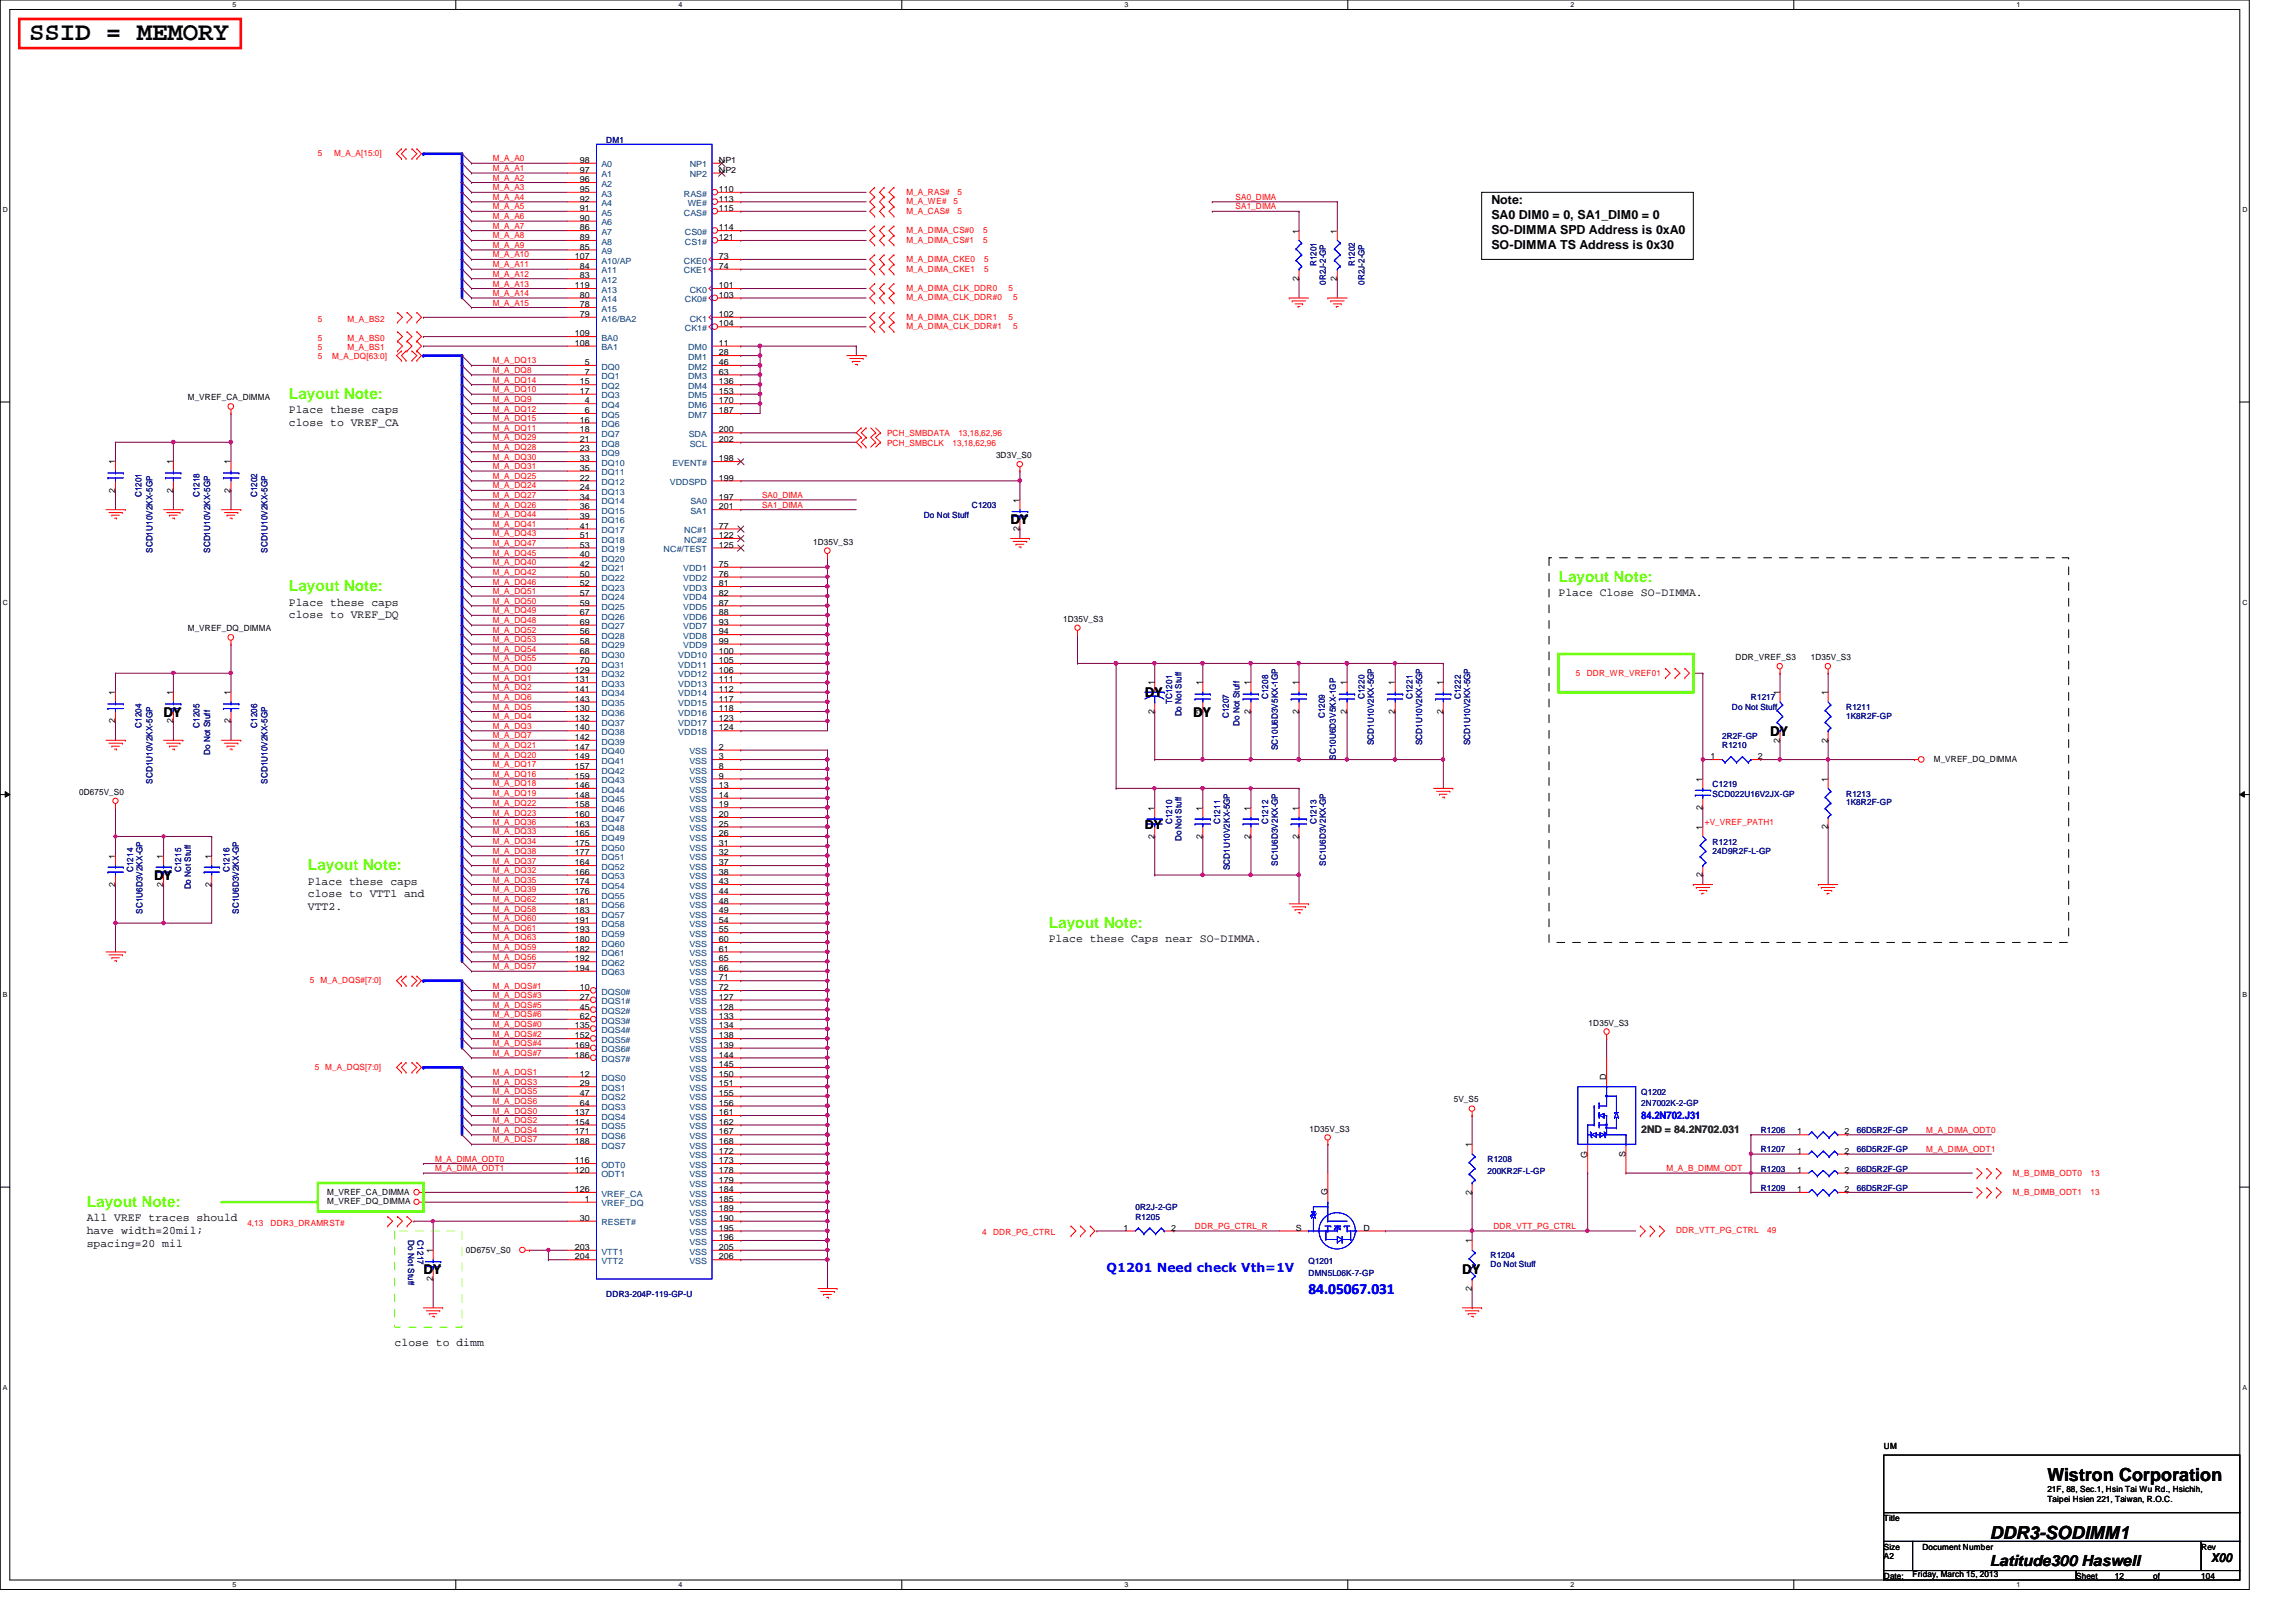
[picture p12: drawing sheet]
<svg xmlns="http://www.w3.org/2000/svg" width="297mm" height="210mm" viewBox="0 0 297 210" stroke-linecap="round" stroke-linejoin="round" font-family="sans-serif">
<defs><g id="words">
<text font-size="3.3" x="3.8" y="5.2">SSID = MEMORY</text>
<g font-size="2.3">
<text x="264.9" y="191.7">Wistron Corporation</text>
<text x="257.4" y="199.2">DDR3-SODIMM1</text>
</g>
<g font-size="2" fill="#80ff00">
<text x="37.4" y="51.6">Layout Note:</text>
<text x="37.4" y="76.5">Layout Note:</text>
<text x="201.6" y="75.3">Layout Note:</text>
<text x="39.8" y="112.6">Layout Note:</text>
<text x="135.7" y="120.1">Layout Note:</text>
<text x="11.2" y="156.2">Layout Note:</text>
</g>
<g font-size="2">
<text x="130.7" y="67.9">DY</text>
<text x="21.2" y="92.8">DY</text>
<text x="148.1" y="90.3">DY</text>
<text x="154.3" y="92.8">DY</text>
<text x="229" y="95.2">DY</text>
<text x="19.9" y="113.9">DY</text>
<text x="54.8" y="164.9">DY</text>
<text x="189.2" y="164.9">DY</text>
<text x="257.4" y="202.6">Latitude300 Haswell</text>
</g>
<text font-size="2" fill="#00f" x="169.3" y="167.4">84.05067.031</text>
<g font-size="1.6">
<text x="193" y="26.4">Note:</text>
<text x="193" y="28.4">SA0 DIM0 = 0, SA1_DIM0 = 0</text>
<text x="193" y="30.3">SO-DIMMA SPD Address is 0xA0</text>
<text x="193" y="32.3">SO-DIMMA TS Address is 0x30</text>
<text x="148.1" y="107.3">DY</text>
<text x="286" y="202.2">X00</text>
</g>
<text font-size="1.6" fill="#00f" x="143.2" y="164.6">Q1201 Need check Vth=1V</text>
<g font-size="1.5">
<text x="37.4" y="53.5">Place these caps</text>
<text x="37.4" y="55.1">close to VREF_CA</text>
<text x="201.6" y="77.1">Place Close SO-DIMMA.</text>
<text x="37.4" y="78.4">Place these caps</text>
<text x="37.4" y="80">close to VREF_DQ</text>
<text x="39.8" y="114.5">Place these caps</text>
<text x="39.8" y="116.1">close to VTT1 and</text>
<text x="39.8" y="117.8">VTT2.</text>
<text x="135.7" y="121.9">Place these Caps near SO-DIMMA.</text>
<text x="11.2" y="158">All VREF traces should</text>
<text x="11.2" y="159.7">have width=20mil;</text>
<text x="11.2" y="161.3">spacing=20 mil</text>
<text x="51.1" y="174.2">close to dimm</text>
</g>
<text font-size="1.4" fill="#00f" x="212.3" y="144.9">84.2N702.J31</text>
<text font-size="1.4" fill="#008000" x="212.3" y="146.6">2ND = 84.2N702.031</text>
<g font-size="1.1" fill="#f00">
<text x="41.1" y="20.2">5</text>
<text x="43.2" y="20.2">M_A_A[15:0]</text>
<text x="63.8" y="23.4">M_A_A2</text>
<text x="63.8" y="22.1">M_A_A1</text>
<text x="63.8" y="20.9">M_A_A0</text>
<text x="63.8" y="25.9">M_A_A4</text>
<text x="63.8" y="29.6">M_A_A7</text>
<text x="63.8" y="24.6">M_A_A3</text>
<text x="63.8" y="27.1">M_A_A5</text>
<text x="63.8" y="28.4">M_A_A6</text>
<text x="117.3" y="27.7">M_A_CAS#</text>
<text x="117.3" y="26.4">M_A_WE#</text>
<text x="117.3" y="25.2">M_A_RAS#</text>
<text x="123.4" y="26.4">5</text>
<text x="123.9" y="27.7">5</text>
<text x="123.9" y="25.2">5</text>
<text x="159.8" y="27.1">SA1_DIMA</text>
<text x="159.8" y="25.9">SA0_DIMA</text>
<text x="63.8" y="32.1">M_A_A9</text>
<text x="63.8" y="30.9">M_A_A8</text>
<text x="63.8" y="34.6">M_A_A11</text>
<text x="63.8" y="33.3">M_A_A10</text>
<text x="63.8" y="35.8">M_A_A12</text>
<text x="117.3" y="33.9">M_A_DIMA_CKE0</text>
<text x="117.3" y="30.2">M_A_DIMA_CS#0</text>
<text x="117.3" y="31.4">M_A_DIMA_CS#1</text>
<text x="117.3" y="35.1">M_A_DIMA_CKE1</text>
<text x="127.2" y="30.2">5</text>
<text x="127.2" y="31.4">5</text>
<text x="127.3" y="33.9">5</text>
<text x="127.3" y="35.1">5</text>
<text x="41.1" y="41.6">5</text>
<text x="45" y="41.6">M_A_BS2</text>
<text x="63.8" y="38.3">M_A_A14</text>
<text x="63.8" y="37.1">M_A_A13</text>
<text x="63.8" y="39.5">M_A_A15</text>
<text x="117.3" y="37.6">M_A_DIMA_CLK_DDR0</text>
<text x="117.3" y="41.4">M_A_DIMA_CLK_DDR1</text>
<text x="117.3" y="38.9">M_A_DIMA_CLK_DDR#0</text>
<text x="130.5" y="37.6">5</text>
<text x="130.5" y="41.4">5</text>
<text x="131.1" y="38.9">5</text>
<text x="41.1" y="45.3">5</text>
<text x="41.1" y="44.1">5</text>
<text x="41.1" y="46.5">5</text>
<text x="43" y="46.5">M_A_DQ[63:0]</text>
<text x="45" y="45.3">M_A_BS1</text>
<text x="45" y="44.1">M_A_BS0</text>
<text x="63.8" y="47">M_A_DQ13</text>
<text x="117.3" y="42.6">M_A_DIMA_CLK_DDR#1</text>
<text x="131.1" y="42.6">5</text>
<text x="63.8" y="48.3">M_A_DQ8</text>
<text x="63.8" y="49.5">M_A_DQ14</text>
<text x="63.8" y="50.8">M_A_DQ10</text>
<text x="63.8" y="52">M_A_DQ9</text>
<text x="63.8" y="53.3">M_A_DQ12</text>
<text x="63.8" y="54.5">M_A_DQ15</text>
<text x="63.8" y="57">M_A_DQ29</text>
<text x="63.8" y="55.8">M_A_DQ11</text>
<text x="63.8" y="59.5">M_A_DQ30</text>
<text x="63.8" y="58.2">M_A_DQ28</text>
<text x="114.8" y="56.4">PCH_SMBDATA</text>
<text x="114.8" y="57.7">PCH_SMBCLK</text>
<text x="123.2" y="57.7">13,18,62,96</text>
<text x="124" y="56.4">13,18,62,96</text>
<text x="63.8" y="62">M_A_DQ25</text>
<text x="63.8" y="65.7">M_A_DQ26</text>
<text x="63.8" y="64.4">M_A_DQ27</text>
<text x="63.8" y="63.2">M_A_DQ24</text>
<text x="63.8" y="60.7">M_A_DQ31</text>
<text x="98.6" y="64.4">SA0_DIMA</text>
<text x="98.6" y="65.7">SA1_DIMA</text>
<text x="63.8" y="68.2">M_A_DQ41</text>
<text x="63.8" y="66.9">M_A_DQ44</text>
<text x="63.8" y="70.7">M_A_DQ47</text>
<text x="63.8" y="69.4">M_A_DQ43</text>
<text x="63.8" y="71.9">M_A_DQ45</text>
<text x="63.8" y="75.6">M_A_DQ46</text>
<text x="63.8" y="74.4">M_A_DQ42</text>
<text x="63.8" y="73.2">M_A_DQ40</text>
<text x="63.8" y="76.9">M_A_DQ51</text>
<text x="63.8" y="80.6">M_A_DQ48</text>
<text x="63.8" y="79.4">M_A_DQ49</text>
<text x="63.8" y="78.1">M_A_DQ50</text>
<text x="63.8" y="81.9">M_A_DQ52</text>
<text x="63.8" y="83.1">M_A_DQ53</text>
<text x="63.8" y="85.6">M_A_DQ55</text>
<text x="63.8" y="84.4">M_A_DQ54</text>
<text x="63.8" y="86.9">M_A_DQ0</text>
<text x="63.8" y="89.3">M_A_DQ2</text>
<text x="63.8" y="88.1">M_A_DQ1</text>
<text x="203.9" y="87.4">5</text>
<text x="205.3" y="87.4">DDR_WR_VREF01</text>
<text x="63.8" y="90.6">M_A_DQ6</text>
<text x="63.8" y="95.5">M_A_DQ7</text>
<text x="63.8" y="94.3">M_A_DQ3</text>
<text x="63.8" y="93.1">M_A_DQ4</text>
<text x="63.8" y="91.8">M_A_DQ5</text>
<text x="63.8" y="100.5">M_A_DQ16</text>
<text x="63.8" y="99.3">M_A_DQ17</text>
<text x="63.8" y="98">M_A_DQ20</text>
<text x="63.8" y="96.8">M_A_DQ21</text>
<text x="63.8" y="101.8">M_A_DQ18</text>
<text x="63.8" y="105.5">M_A_DQ23</text>
<text x="63.8" y="104.3">M_A_DQ22</text>
<text x="63.8" y="103">M_A_DQ19</text>
<text x="63.8" y="108">M_A_DQ33</text>
<text x="63.8" y="106.8">M_A_DQ36</text>
<text x="220.6" y="106.8">+V_VREF_PATH1</text>
<text x="63.8" y="109.3">M_A_DQ34</text>
<text x="63.8" y="110.5">M_A_DQ38</text>
<text x="63.8" y="113">M_A_DQ32</text>
<text x="63.8" y="111.8">M_A_DQ37</text>
<text x="63.8" y="115.5">M_A_DQ39</text>
<text x="63.8" y="114.2">M_A_DQ35</text>
<text x="63.8" y="119.2">M_A_DQ60</text>
<text x="63.8" y="118">M_A_DQ58</text>
<text x="63.8" y="116.7">M_A_DQ62</text>
<text x="63.8" y="120.4">M_A_DQ61</text>
<text x="63.8" y="121.7">M_A_DQ63</text>
<text x="63.8" y="125.4">M_A_DQ57</text>
<text x="63.8" y="124.2">M_A_DQ56</text>
<text x="63.8" y="122.9">M_A_DQ59</text>
<text x="40.1" y="127.3">5</text>
<text x="41.5" y="127.3">M_A_DQS#[7:0]</text>
<text x="63.8" y="127.9">M_A_DQS#1</text>
<text x="63.8" y="130.4">M_A_DQS#5</text>
<text x="63.8" y="129.2">M_A_DQS#3</text>
<text x="63.8" y="131.7">M_A_DQS#6</text>
<text x="63.8" y="135.4">M_A_DQS#4</text>
<text x="63.8" y="134.2">M_A_DQS#2</text>
<text x="63.8" y="136.7">M_A_DQS#7</text>
<text x="63.8" y="132.9">M_A_DQS#0</text>
<text x="40.7" y="138.4">5 M_A_DQS[7:0]</text>
<text x="63.8" y="142.9">M_A_DQS6</text>
<text x="63.8" y="139.1">M_A_DQS1</text>
<text x="63.8" y="141.6">M_A_DQS5</text>
<text x="63.8" y="140.4">M_A_DQS3</text>
<text x="63.8" y="145.3">M_A_DQS2</text>
<text x="63.8" y="144.1">M_A_DQS0</text>
<text x="63.8" y="146.6">M_A_DQS4</text>
<text x="63.8" y="147.8">M_A_DQS7</text>
<text x="249.2" y="146.6">M_A_DIMA_ODT0</text>
<text x="249.2" y="149.1">M_A_DIMA_ODT1</text>
<text x="56.3" y="151.6">M_A_DIMA_ODT1</text>
<text x="56.3" y="150.3">M_A_DIMA_ODT0</text>
<text x="215.6" y="151.6">M_A_B_DIMM_ODT</text>
<text x="260.4" y="154.6">M_B_DIMB_ODT1</text>
<text x="260.4" y="152.1">M_B_DIMB_ODT0</text>
<text x="270.5" y="154.6">13</text>
<text x="270.5" y="152.1">13</text>
<text x="32" y="158.6">4,13</text>
<text x="35" y="158.6">DDR3_DRAMRST#</text>
<text x="127.1" y="159.9">4</text>
<text x="128.5" y="159.9">DDR_PG_CTRL</text>
<text x="154.6" y="159">DDR_PG_CTRL_R</text>
<text x="193.2" y="159">DDR_VTT_PG_CTRL</text>
<text x="216.8" y="159.6">DDR_VTT_PG_CTRL</text>
<text x="228.6" y="159.6">49</text>
</g>
<g font-size="1.1">
<text x="75" y="21.1">98</text>
<text x="75" y="22.4">97</text>
<text x="75" y="23.6">96</text>
<text x="93" y="21.1">NP1</text>
<text x="93" y="22.4">NP2</text>
<text x="75" y="24.8">95</text>
<text x="75" y="26.1">92</text>
<text x="75" y="27.3">91</text>
<text x="75" y="28.6">90</text>
<text x="75" y="29.8">86</text>
<text x="93" y="24.8">110</text>
<text x="93" y="26.1">113</text>
<text x="93" y="27.3">115</text>
<text x="93" y="29.8">114</text>
<text x="74.4" y="33.5">107</text>
<text x="75" y="31.1">89</text>
<text x="75" y="32.3">85</text>
<text x="75" y="34.8">84</text>
<text x="93" y="31.1">121</text>
<text x="93" y="33.5">73</text>
<text x="93" y="34.8">74</text>
<text x="168" y="30.2" transform="rotate(-90 168 30.2)">1</text>
<text x="173" y="30.2" transform="rotate(-90 173 30.2)">1</text>
<text x="74.4" y="37.3">119</text>
<text x="75" y="36">83</text>
<text x="75" y="38.5">80</text>
<text x="75" y="39.8">78</text>
<text x="75" y="41">79</text>
<text x="93" y="37.3">101</text>
<text x="93" y="38.5">103</text>
<text x="93" y="41">102</text>
<text x="168" y="36.4" transform="rotate(-90 168 36.4)">2</text>
<text x="173" y="36.4" transform="rotate(-90 173 36.4)">2</text>
<text x="74.4" y="43.5">109</text>
<text x="74.4" y="44.7">108</text>
<text x="75.6" y="47.2">5</text>
<text x="93" y="42.2">104</text>
<text x="93" y="44.7">11</text>
<text x="93" y="46">28</text>
<text x="93" y="47.2">46</text>
<text x="24.3" y="51.8">M_VREF_CA_DIMMA</text>
<text x="75" y="49.7">15</text>
<text x="75" y="51">17</text>
<text x="75.6" y="48.5">7</text>
<text x="75.6" y="52.2">4</text>
<text x="75.6" y="53.5">6</text>
<text x="93" y="48.5">63</text>
<text x="93" y="49.7">136</text>
<text x="93" y="51">153</text>
<text x="93" y="52.2">170</text>
<text x="93" y="53.5">187</text>
<text x="75" y="54.7">16</text>
<text x="75" y="56">18</text>
<text x="75" y="57.2">21</text>
<text x="75" y="58.4">23</text>
<text x="75" y="59.7">33</text>
<text x="93" y="56">200</text>
<text x="93" y="57.2">202</text>
<text x="93" y="59.7">198</text>
<text x="128.9" y="59.3">3D3V_S0</text>
<text x="14.9" y="63.8" transform="rotate(-90 14.9 63.8)">2</text>
<text x="14.9" y="60.1" transform="rotate(-90 14.9 60.1)">1</text>
<text x="22.4" y="63.8" transform="rotate(-90 22.4 63.8)">2</text>
<text x="22.4" y="60.1" transform="rotate(-90 22.4 60.1)">1</text>
<text x="29.8" y="63.8" transform="rotate(-90 29.8 63.8)">2</text>
<text x="29.8" y="60.1" transform="rotate(-90 29.8 60.1)">1</text>
<text x="75" y="60.9">35</text>
<text x="75" y="62.2">22</text>
<text x="75" y="63.4">24</text>
<text x="75" y="64.6">34</text>
<text x="75" y="65.9">36</text>
<text x="93" y="62.2">199</text>
<text x="93" y="64.6">197</text>
<text x="93" y="65.9">201</text>
<text x="131.9" y="65.1" transform="rotate(-90 131.9 65.1)">1</text>
<text x="75" y="67.1">39</text>
<text x="75" y="68.4">41</text>
<text x="75" y="69.6">51</text>
<text x="75" y="70.9">53</text>
<text x="93" y="68.4">77</text>
<text x="93" y="69.6">122</text>
<text x="93" y="70.9">125</text>
<text x="105.2" y="70.5">1D35V_S3</text>
<text x="131.9" y="68.7" transform="rotate(-90 131.9 68.7)">2</text>
<text x="75" y="72.1">40</text>
<text x="75" y="73.4">42</text>
<text x="75" y="74.6">50</text>
<text x="75" y="75.9">52</text>
<text x="75" y="77.1">57</text>
<text x="93" y="75.9">81</text>
<text x="93" y="77.1">82</text>
<text x="93" y="73.4">75</text>
<text x="93" y="74.6">76</text>
<text x="24.3" y="81.7">M_VREF_DQ_DIMMA</text>
<text x="75" y="78.4">59</text>
<text x="75" y="79.6">67</text>
<text x="75" y="80.9">69</text>
<text x="75" y="82.1">56</text>
<text x="75" y="83.3">58</text>
<text x="93" y="78.4">87</text>
<text x="93" y="79.6">88</text>
<text x="93" y="80.9">93</text>
<text x="93" y="82.1">94</text>
<text x="93" y="83.3">99</text>
<text x="137.5" y="80.4">1D35V_S3</text>
<text x="14.9" y="90" transform="rotate(-90 14.9 90)">1</text>
<text x="22.4" y="90" transform="rotate(-90 22.4 90)">1</text>
<text x="29.8" y="90" transform="rotate(-90 29.8 90)">1</text>
<text x="74.4" y="87.1">129</text>
<text x="74.4" y="88.3">131</text>
<text x="74.4" y="89.5">141</text>
<text x="75" y="84.6">68</text>
<text x="75" y="85.8">70</text>
<text x="93" y="84.6">100</text>
<text x="93" y="88.3">111</text>
<text x="93" y="89.5">112</text>
<text x="93" y="85.8">105</text>
<text x="93" y="87.1">106</text>
<text x="149.3" y="88.7" transform="rotate(-90 149.3 88.7)">1</text>
<text x="155.6" y="88.7" transform="rotate(-90 155.6 88.7)">1</text>
<text x="161.8" y="88.7" transform="rotate(-90 161.8 88.7)">1</text>
<text x="168" y="88.7" transform="rotate(-90 168 88.7)">1</text>
<text x="174.2" y="88.7" transform="rotate(-90 174.2 88.7)">1</text>
<text x="180.5" y="88.7" transform="rotate(-90 180.5 88.7)">1</text>
<text x="186.7" y="88.7" transform="rotate(-90 186.7 88.7)">1</text>
<text x="224.5" y="85.4">DDR_VREF_S3</text>
<text x="230.2" y="90" transform="rotate(-90 230.2 90)">1</text>
<text x="234.3" y="85.4">1D35V_S3</text>
<text x="236.5" y="90" transform="rotate(-90 236.5 90)">1</text>
<text x="14.9" y="93.6" transform="rotate(-90 14.9 93.6)">2</text>
<text x="22.4" y="93.6" transform="rotate(-90 22.4 93.6)">2</text>
<text x="29.8" y="93.6" transform="rotate(-90 29.8 93.6)">2</text>
<text x="74.4" y="90.8">143</text>
<text x="74.4" y="92">130</text>
<text x="74.4" y="93.3">132</text>
<text x="74.4" y="94.5">140</text>
<text x="74.4" y="95.8">142</text>
<text x="93" y="94.5">124</text>
<text x="93" y="90.8">117</text>
<text x="93" y="92">118</text>
<text x="93" y="93.3">123</text>
<text x="149.3" y="92.4" transform="rotate(-90 149.3 92.4)">2</text>
<text x="155.6" y="92.4" transform="rotate(-90 155.6 92.4)">2</text>
<text x="161.8" y="92.4" transform="rotate(-90 161.8 92.4)">2</text>
<text x="168" y="92.4" transform="rotate(-90 168 92.4)">2</text>
<text x="174.2" y="92.4" transform="rotate(-90 174.2 92.4)">2</text>
<text x="180.5" y="92.4" transform="rotate(-90 180.5 92.4)">2</text>
<text x="186.7" y="92.4" transform="rotate(-90 186.7 92.4)">2</text>
<text x="74.4" y="97">147</text>
<text x="74.4" y="98.3">149</text>
<text x="74.4" y="99.5">157</text>
<text x="74.4" y="100.8">159</text>
<text x="74.4" y="102">146</text>
<text x="93" y="97">2</text>
<text x="93" y="98.3">3</text>
<text x="93" y="99.5">8</text>
<text x="93" y="100.8">9</text>
<text x="93" y="102">13</text>
<text x="220.3" y="101.1" transform="rotate(-90 220.3 101.1)">1</text>
<text x="221.3" y="98.3">1</text>
<text x="227.4" y="98.3">2</text>
<text x="230.2" y="96.1" transform="rotate(-90 230.2 96.1)">2</text>
<text x="236.5" y="101.1" transform="rotate(-90 236.5 101.1)">1</text>
<text x="236.5" y="96.1" transform="rotate(-90 236.5 96.1)">2</text>
<text x="250.2" y="98.6">M_VREF_DQ_DIMMA</text>
<text x="10.2" y="102.9">0D675V_S0</text>
<text x="74.4" y="103.3">148</text>
<text x="74.4" y="104.5">158</text>
<text x="74.4" y="105.7">160</text>
<text x="74.4" y="107">163</text>
<text x="93" y="103.3">14</text>
<text x="93" y="104.5">19</text>
<text x="93" y="105.7">20</text>
<text x="93" y="107">25</text>
<text x="149.3" y="104.9" transform="rotate(-90 149.3 104.9)">1</text>
<text x="155.6" y="104.9" transform="rotate(-90 155.6 104.9)">1</text>
<text x="161.8" y="104.9" transform="rotate(-90 161.8 104.9)">1</text>
<text x="168" y="104.9" transform="rotate(-90 168 104.9)">1</text>
<text x="220.3" y="107.4" transform="rotate(-90 220.3 107.4)">1</text>
<text x="220.3" y="104.8" transform="rotate(-90 220.3 104.8)">2</text>
<text x="236.5" y="107.3" transform="rotate(-90 236.5 107.3)">2</text>
<text x="14.9" y="111.1" transform="rotate(-90 14.9 111.1)">1</text>
<text x="21.1" y="111.1" transform="rotate(-90 21.1 111.1)">1</text>
<text x="27.3" y="111.1" transform="rotate(-90 27.3 111.1)">1</text>
<text x="74.4" y="108.2">165</text>
<text x="74.4" y="109.5">175</text>
<text x="74.4" y="110.7">177</text>
<text x="74.4" y="112">164</text>
<text x="74.4" y="113.2">166</text>
<text x="93" y="108.2">26</text>
<text x="93" y="109.5">31</text>
<text x="93" y="110.7">32</text>
<text x="93" y="112">37</text>
<text x="93" y="113.2">38</text>
<text x="149.3" y="108.5" transform="rotate(-90 149.3 108.5)">2</text>
<text x="155.6" y="108.5" transform="rotate(-90 155.6 108.5)">2</text>
<text x="161.8" y="108.5" transform="rotate(-90 161.8 108.5)">2</text>
<text x="168" y="108.5" transform="rotate(-90 168 108.5)">2</text>
<text x="220.3" y="113.5" transform="rotate(-90 220.3 113.5)">2</text>
<text x="14.9" y="114.8" transform="rotate(-90 14.9 114.8)">2</text>
<text x="21.1" y="114.8" transform="rotate(-90 21.1 114.8)">2</text>
<text x="27.3" y="114.8" transform="rotate(-90 27.3 114.8)">2</text>
<text x="74.4" y="114.4">174</text>
<text x="74.4" y="115.7">176</text>
<text x="74.4" y="116.9">181</text>
<text x="74.4" y="118.2">183</text>
<text x="74.4" y="119.4">191</text>
<text x="93" y="114.4">43</text>
<text x="93" y="115.7">44</text>
<text x="93" y="116.9">48</text>
<text x="93" y="118.2">49</text>
<text x="93" y="119.4">54</text>
<text x="74.4" y="120.6">193</text>
<text x="74.4" y="121.9">180</text>
<text x="74.4" y="123.1">182</text>
<text x="74.4" y="124.4">192</text>
<text x="74.4" y="125.6">194</text>
<text x="93" y="120.6">55</text>
<text x="93" y="121.9">60</text>
<text x="93" y="123.1">61</text>
<text x="93" y="124.4">65</text>
<text x="93" y="125.6">66</text>
<text x="75" y="128.1">10</text>
<text x="75" y="129.4">27</text>
<text x="75" y="130.6">45</text>
<text x="75" y="131.9">62</text>
<text x="93" y="126.9">71</text>
<text x="93" y="128.1">72</text>
<text x="93" y="129.4">127</text>
<text x="93" y="130.6">128</text>
<text x="93" y="131.9">133</text>
<text x="74.4" y="133.1">135</text>
<text x="74.4" y="134.4">152</text>
<text x="74.4" y="135.6">169</text>
<text x="74.4" y="136.9">186</text>
<text x="93" y="133.1">134</text>
<text x="93" y="134.4">138</text>
<text x="93" y="135.6">139</text>
<text x="93" y="136.9">144</text>
<text x="205.5" y="132.7">1D35V_S3</text>
<text x="75" y="139.3">12</text>
<text x="75" y="140.6">29</text>
<text x="75" y="141.8">47</text>
<text x="75" y="143.1">64</text>
<text x="93" y="138.1">145</text>
<text x="93" y="140.6">151</text>
<text x="93" y="139.3">150</text>
<text x="93" y="141.8">155</text>
<text x="93" y="143.1">156</text>
<text x="188.1" y="142.7">5V_S5</text>
<text x="207.8" y="139.7" transform="rotate(-90 207.8 139.7)">D</text>
<text x="74.4" y="144.3">137</text>
<text x="74.4" y="145.5">154</text>
<text x="74.4" y="146.8">171</text>
<text x="74.4" y="148">188</text>
<text x="93" y="144.3">161</text>
<text x="93" y="145.5">162</text>
<text x="93" y="146.8">167</text>
<text x="93" y="148">168</text>
<text x="93" y="149.3">172</text>
<text x="169.4" y="146.4">1D35V_S3</text>
<text x="190.4" y="148.5" transform="rotate(-90 190.4 148.5)">1</text>
<text x="205.4" y="149.9" transform="rotate(-90 205.4 149.9)">G</text>
<text x="210.3" y="149.7" transform="rotate(-90 210.3 149.7)">S</text>
<text x="232.5" y="146.8">1</text>
<text x="232.5" y="149.3">1</text>
<text x="238.6" y="146.8">2</text>
<text x="238.6" y="149.3">2</text>
<text x="42.3" y="155.9">M_VREF_DQ_DIMMA</text>
<text x="42.3" y="154.6">M_VREF_CA_DIMMA</text>
<text x="74.4" y="150.5">116</text>
<text x="74.4" y="151.8">120</text>
<text x="74.4" y="154.3">126</text>
<text x="75.6" y="155.5">1</text>
<text x="93" y="150.5">173</text>
<text x="93" y="153">179</text>
<text x="93" y="151.8">178</text>
<text x="93" y="155.5">185</text>
<text x="93" y="154.3">184</text>
<text x="171.7" y="154.7" transform="rotate(-90 171.7 154.7)">G</text>
<text x="190.4" y="154.6" transform="rotate(-90 190.4 154.6)">2</text>
<text x="232.5" y="154.3">1</text>
<text x="232.5" y="151.8">1</text>
<text x="238.6" y="154.3">2</text>
<text x="238.6" y="151.8">2</text>
<text x="74.4" y="161.8">203</text>
<text x="75" y="158">30</text>
<text x="93" y="156.8">189</text>
<text x="93" y="158">190</text>
<text x="93" y="159.3">195</text>
<text x="93" y="160.5">196</text>
<text x="93" y="161.8">205</text>
<text x="145.4" y="159.3">1</text>
<text x="151.5" y="159.3">2</text>
<text x="167.6" y="159.3">S</text>
<text x="176.4" y="159.3">D</text>
<text x="190.4" y="160.9" transform="rotate(-90 190.4 160.9)">1</text>
<text x="56" y="165.8" transform="rotate(-90 56 165.8)">2</text>
<text x="56" y="162.1" transform="rotate(-90 56 162.1)">1</text>
<text x="60.3" y="162.1">0D675V_S0</text>
<text x="74.4" y="163">204</text>
<text x="93" y="163">206</text>
<text x="190.4" y="167" transform="rotate(-90 190.4 167)">2</text>
<text x="243.7" y="187.5">UM</text>
<text x="243.7" y="196.8">Title</text>
<text x="264.9" y="193.1">21F, 88, Sec.1, Hsin Tai Wu Rd., Hsichih,</text>
<text x="264.9" y="194.4">Taipei Hsien 221, Taiwan, R.O.C.</text>
<text x="243.7" y="200.5">Size</text>
<text x="243.7" y="201.8">A2</text>
<text x="248.7" y="200.5">Document Number</text>
<text x="284.8" y="200.5">Rev</text>
<text x="243.7" y="204.3">Date:</text>
<text x="247.4" y="204">Friday, March 15, 2013</text>
<text x="268.6" y="204.3">Sheet</text>
<text x="273.6" y="204.3">12</text>
<text x="278.6" y="204.3">of</text>
<text x="284.8" y="204.3">104</text>
</g>
<g font-size="1.1" fill="#004080">
<text x="77.8" y="21.7">A0</text>
<text x="77.8" y="22.9">A1</text>
<text x="89.2" y="21.7">NP1</text>
<text x="89.2" y="22.9">NP2</text>
<text x="77.8" y="24.2">A2</text>
<text x="77.8" y="25.4">A3</text>
<text x="77.8" y="26.7">A4</text>
<text x="77.8" y="27.9">A5</text>
<text x="77.8" y="29.2">A6</text>
<text x="88.5" y="25.4">RAS#</text>
<text x="88.5" y="27.9">CAS#</text>
<text x="89" y="26.7">WE#</text>
<text x="77.8" y="30.4">A7</text>
<text x="77.8" y="31.7">A8</text>
<text x="77.8" y="32.9">A9</text>
<text x="77.8" y="34.1">A10/AP</text>
<text x="77.8" y="35.4">A11</text>
<text x="88.5" y="34.1">CKE0</text>
<text x="88.5" y="35.4">CKE1</text>
<text x="88.6" y="30.4">CS0#</text>
<text x="88.6" y="31.7">CS1#</text>
<text x="77.8" y="36.6">A12</text>
<text x="77.8" y="37.9">A13</text>
<text x="77.8" y="39.1">A14</text>
<text x="77.8" y="40.3">A15</text>
<text x="77.8" y="41.6">A16/BA2</text>
<text x="88.6" y="39.1">CK0#</text>
<text x="89.2" y="37.9">CK0</text>
<text x="89.2" y="41.6">CK1</text>
<text x="77.8" y="44.1">BA0</text>
<text x="77.8" y="45.3">BA1</text>
<text x="77.8" y="47.8">DQ0</text>
<text x="88.6" y="42.8">CK1#</text>
<text x="89" y="45.3">DM0</text>
<text x="89" y="46.6">DM1</text>
<text x="89" y="47.8">DM2</text>
<text x="77.8" y="49.1">DQ1</text>
<text x="77.8" y="50.3">DQ2</text>
<text x="77.8" y="51.6">DQ3</text>
<text x="77.8" y="52.8">DQ4</text>
<text x="89" y="49.1">DM3</text>
<text x="89" y="50.3">DM4</text>
<text x="89" y="51.6">DM5</text>
<text x="89" y="52.8">DM6</text>
<text x="77.8" y="54.1">DQ5</text>
<text x="77.8" y="55.3">DQ6</text>
<text x="77.8" y="56.6">DQ7</text>
<text x="77.8" y="57.8">DQ8</text>
<text x="77.8" y="59">DQ9</text>
<text x="89" y="54.1">DM7</text>
<text x="89.1" y="56.6">SDA</text>
<text x="89.2" y="57.8">SCL</text>
<text x="77.8" y="60.3">DQ10</text>
<text x="77.8" y="61.5">DQ11</text>
<text x="77.8" y="62.8">DQ12</text>
<text x="77.8" y="64">DQ13</text>
<text x="77.8" y="65.2">DQ14</text>
<text x="86.7" y="62.8">VDDSPD</text>
<text x="87" y="60.3">EVENT#</text>
<text x="89.3" y="65.2">SA0</text>
<text x="77.8" y="66.5">DQ15</text>
<text x="77.8" y="67.7">DQ16</text>
<text x="77.8" y="69">DQ17</text>
<text x="77.8" y="70.2">DQ18</text>
<text x="77.8" y="71.5">DQ19</text>
<text x="85.8" y="71.5">NC#/TEST</text>
<text x="88.5" y="69">NC#1</text>
<text x="88.5" y="70.2">NC#2</text>
<text x="89.3" y="66.5">SA1</text>
<text x="77.8" y="72.7">DQ20</text>
<text x="77.8" y="74">DQ21</text>
<text x="77.8" y="75.2">DQ22</text>
<text x="77.8" y="76.5">DQ23</text>
<text x="77.8" y="77.7">DQ24</text>
<text x="88.4" y="76.5">VDD3</text>
<text x="88.4" y="77.7">VDD4</text>
<text x="88.4" y="74">VDD1</text>
<text x="88.4" y="75.2">VDD2</text>
<text x="77.8" y="79">DQ25</text>
<text x="77.8" y="80.2">DQ26</text>
<text x="77.8" y="81.4">DQ27</text>
<text x="77.8" y="82.7">DQ28</text>
<text x="77.8" y="83.9">DQ29</text>
<text x="88.4" y="79">VDD5</text>
<text x="88.4" y="80.2">VDD6</text>
<text x="88.4" y="81.4">VDD7</text>
<text x="88.4" y="82.7">VDD8</text>
<text x="88.4" y="83.9">VDD9</text>
<text x="77.8" y="85.2">DQ30</text>
<text x="77.8" y="86.4">DQ31</text>
<text x="77.8" y="87.7">DQ32</text>
<text x="77.8" y="88.9">DQ33</text>
<text x="87.8" y="85.2">VDD10</text>
<text x="87.8" y="88.9">VDD13</text>
<text x="87.8" y="86.4">VDD11</text>
<text x="87.8" y="87.7">VDD12</text>
<text x="77.8" y="90.1">DQ34</text>
<text x="77.8" y="91.4">DQ35</text>
<text x="77.8" y="92.6">DQ36</text>
<text x="77.8" y="93.9">DQ37</text>
<text x="77.8" y="95.1">DQ38</text>
<text x="87.8" y="95.1">VDD18</text>
<text x="87.8" y="90.1">VDD14</text>
<text x="87.8" y="91.4">VDD15</text>
<text x="87.8" y="92.6">VDD16</text>
<text x="87.8" y="93.9">VDD17</text>
<text x="77.8" y="96.4">DQ39</text>
<text x="77.8" y="97.6">DQ40</text>
<text x="77.8" y="98.8">DQ41</text>
<text x="77.8" y="100.1">DQ42</text>
<text x="77.8" y="101.3">DQ43</text>
<text x="89.2" y="97.6">VSS</text>
<text x="89.2" y="98.8">VSS</text>
<text x="89.2" y="100.1">VSS</text>
<text x="89.2" y="101.3">VSS</text>
<text x="77.8" y="102.6">DQ44</text>
<text x="77.8" y="103.8">DQ45</text>
<text x="77.8" y="105.1">DQ46</text>
<text x="77.8" y="106.3">DQ47</text>
<text x="77.8" y="107.6">DQ48</text>
<text x="89.2" y="102.6">VSS</text>
<text x="89.2" y="103.8">VSS</text>
<text x="89.2" y="105.1">VSS</text>
<text x="89.2" y="106.3">VSS</text>
<text x="89.2" y="107.6">VSS</text>
<text x="77.8" y="108.8">DQ49</text>
<text x="77.8" y="110.1">DQ50</text>
<text x="77.8" y="111.3">DQ51</text>
<text x="77.8" y="112.6">DQ52</text>
<text x="77.8" y="113.8">DQ53</text>
<text x="89.2" y="108.8">VSS</text>
<text x="89.2" y="110.1">VSS</text>
<text x="89.2" y="111.3">VSS</text>
<text x="89.2" y="112.6">VSS</text>
<text x="89.2" y="113.8">VSS</text>
<text x="77.8" y="115">DQ54</text>
<text x="77.8" y="116.3">DQ55</text>
<text x="77.8" y="117.5">DQ56</text>
<text x="77.8" y="118.8">DQ57</text>
<text x="89.2" y="115">VSS</text>
<text x="89.2" y="116.3">VSS</text>
<text x="89.2" y="117.5">VSS</text>
<text x="89.2" y="118.8">VSS</text>
<text x="77.8" y="120">DQ58</text>
<text x="77.8" y="121.2">DQ59</text>
<text x="77.8" y="122.5">DQ60</text>
<text x="77.8" y="123.7">DQ61</text>
<text x="77.8" y="125">DQ62</text>
<text x="89.2" y="120">VSS</text>
<text x="89.2" y="121.2">VSS</text>
<text x="89.2" y="122.5">VSS</text>
<text x="89.2" y="123.7">VSS</text>
<text x="89.2" y="125">VSS</text>
<text x="77.8" y="126.2">DQ63</text>
<text x="77.8" y="128.7">DQS0#</text>
<text x="77.8" y="130">DQS1#</text>
<text x="77.8" y="131.2">DQS2#</text>
<text x="89.2" y="126.2">VSS</text>
<text x="89.2" y="127.5">VSS</text>
<text x="89.2" y="128.7">VSS</text>
<text x="89.2" y="130">VSS</text>
<text x="89.2" y="131.2">VSS</text>
<text x="77.8" y="132.5">DQS3#</text>
<text x="77.8" y="133.7">DQS4#</text>
<text x="77.8" y="135">DQS5#</text>
<text x="77.8" y="136.2">DQS6#</text>
<text x="77.8" y="137.5">DQS7#</text>
<text x="89.2" y="133.7">VSS</text>
<text x="89.2" y="132.5">VSS</text>
<text x="89.2" y="135">VSS</text>
<text x="89.2" y="136.2">VSS</text>
<text x="89.2" y="137.5">VSS</text>
<text x="77.8" y="139.9">DQS0</text>
<text x="77.8" y="141.2">DQS1</text>
<text x="77.8" y="142.4">DQS2</text>
<text x="77.8" y="143.7">DQS3</text>
<text x="89.2" y="138.7">VSS</text>
<text x="89.2" y="141.2">VSS</text>
<text x="89.2" y="139.9">VSS</text>
<text x="89.2" y="142.4">VSS</text>
<text x="89.2" y="143.7">VSS</text>
<text x="77.8" y="144.9">DQS4</text>
<text x="77.8" y="146.1">DQS5</text>
<text x="77.8" y="147.4">DQS6</text>
<text x="77.8" y="148.6">DQS7</text>
<text x="89.2" y="144.9">VSS</text>
<text x="89.2" y="146.1">VSS</text>
<text x="89.2" y="147.4">VSS</text>
<text x="89.2" y="148.6">VSS</text>
<text x="89.2" y="149.9">VSS</text>
<text x="77.8" y="151.1">ODT0</text>
<text x="77.8" y="152.4">ODT1</text>
<text x="77.8" y="154.9">VREF_CA</text>
<text x="89.2" y="151.1">VSS</text>
<text x="89.2" y="153.6">VSS</text>
<text x="89.2" y="152.4">VSS</text>
<text x="89.2" y="154.9">VSS</text>
<text x="77.8" y="156.1">VREF_DQ</text>
<text x="77.8" y="158.6">RESET#</text>
<text x="89.2" y="156.1">VSS</text>
<text x="89.2" y="157.4">VSS</text>
<text x="89.2" y="158.6">VSS</text>
<text x="89.2" y="159.9">VSS</text>
<text x="89.2" y="161.1">VSS</text>
<text x="77.8" y="162.3">VTT1</text>
<text x="77.8" y="163.6">VTT2</text>
<text x="89.2" y="162.3">VSS</text>
<text x="89.2" y="163.6">VSS</text>
</g>
<g font-size="1.1" fill="#000080">
<text x="78.4" y="18.5">DM1</text>
<text x="170.3" y="34.5" transform="rotate(-90 170.3 34.5)">R1201</text>
<text x="175.3" y="34.5" transform="rotate(-90 175.3 34.5)">R1202</text>
<text x="171.5" y="36.8" transform="rotate(-90 171.5 36.8)">0R2J-2-GP</text>
<text x="176.5" y="36.8" transform="rotate(-90 176.5 36.8)">0R2J-2-GP</text>
<text x="18.3" y="64.3" transform="rotate(-90 18.3 64.3)">C1201</text>
<text x="25.8" y="64.3" transform="rotate(-90 25.8 64.3)">C1218</text>
<text x="33.3" y="64.3" transform="rotate(-90 33.3 64.3)">C1202</text>
<text x="125.7" y="65.7">C1203</text>
<text x="19.7" y="71.5" transform="rotate(-90 19.7 71.5)">SCD1U10V2KX-5GP</text>
<text x="27.2" y="71.5" transform="rotate(-90 27.2 71.5)">SCD1U10V2KX-5GP</text>
<text x="34.6" y="71.5" transform="rotate(-90 34.6 71.5)">SCD1U10V2KX-5GP</text>
<text x="119.5" y="67">Do Not Stuff</text>
<text x="18.3" y="94.2" transform="rotate(-90 18.3 94.2)">C1204</text>
<text x="25.8" y="94.2" transform="rotate(-90 25.8 94.2)">C1205</text>
<text x="33.3" y="94.2" transform="rotate(-90 33.3 94.2)">C1206</text>
<text x="151.6" y="91.1" transform="rotate(-90 151.6 91.1)">TC1201</text>
<text x="152.9" y="92.7" transform="rotate(-90 152.9 92.7)">Do Not Stuff</text>
<text x="159" y="93" transform="rotate(-90 159 93)">C1207</text>
<text x="160.4" y="93.9" transform="rotate(-90 160.4 93.9)">Do Not Stuff</text>
<text x="164.1" y="90.5" transform="rotate(-90 164.1 90.5)">C1208</text>
<text x="171.4" y="93" transform="rotate(-90 171.4 93)">C1209</text>
<text x="176.5" y="90.5" transform="rotate(-90 176.5 90.5)">C1220</text>
<text x="182.7" y="90.5" transform="rotate(-90 182.7 90.5)">C1221</text>
<text x="189" y="90.5" transform="rotate(-90 189 90.5)">C1222</text>
<text x="222.8" y="95.6">2R2F-GP</text>
<text x="224.1" y="91.9">Do Not Stuff</text>
<text x="226.5" y="90.6">R1217</text>
<text x="238.8" y="91.9">R1211</text>
<text x="238.8" y="93">1K8R2F-GP</text>
<text x="19.7" y="101.4" transform="rotate(-90 19.7 101.4)">SCD1U10V2KX-5GP</text>
<text x="27.2" y="97.7" transform="rotate(-90 27.2 97.7)">Do Not Stuff</text>
<text x="34.6" y="101.4" transform="rotate(-90 34.6 101.4)">SCD1U10V2KX-5GP</text>
<text x="165.3" y="97.1" transform="rotate(-90 165.3 97.1)">SC10U6D3V5KX-1GP</text>
<text x="172.8" y="98.3" transform="rotate(-90 172.8 98.3)">SC10U6D3V5KX-1GP</text>
<text x="177.8" y="96.4" transform="rotate(-90 177.8 96.4)">SCD1U10V2KX-5GP</text>
<text x="184" y="96.4" transform="rotate(-90 184 96.4)">SCD1U10V2KX-5GP</text>
<text x="190.2" y="96.4" transform="rotate(-90 190.2 96.4)">SCD1U10V2KX-5GP</text>
<text x="221.6" y="101.9">C1219</text>
<text x="222.8" y="96.9">R1210</text>
<text x="151.6" y="106.6" transform="rotate(-90 151.6 106.6)">C1210</text>
<text x="157.9" y="106.6" transform="rotate(-90 157.9 106.6)">C1211</text>
<text x="164.1" y="106.6" transform="rotate(-90 164.1 106.6)">C1212</text>
<text x="170.3" y="106.6" transform="rotate(-90 170.3 106.6)">C1213</text>
<text x="221.6" y="103.1">SCD022U16V2JX-GP</text>
<text x="238.8" y="103.1">R1213</text>
<text x="238.8" y="104.2">1K8R2F-GP</text>
<text x="17.2" y="112.9" transform="rotate(-90 17.2 112.9)">C1214</text>
<text x="23.4" y="112.9" transform="rotate(-90 23.4 112.9)">C1215</text>
<text x="29.7" y="112.9" transform="rotate(-90 29.7 112.9)">C1216</text>
<text x="152.9" y="108.9" transform="rotate(-90 152.9 108.9)">Do Not Stuff</text>
<text x="159.1" y="112.6" transform="rotate(-90 159.1 112.6)">SCD1U10V2KX-5GP</text>
<text x="165.3" y="112" transform="rotate(-90 165.3 112)">SC1U6D3V2KX-GP</text>
<text x="171.5" y="112" transform="rotate(-90 171.5 112)">SC1U6D3V2KX-GP</text>
<text x="221.6" y="109.3">R1212</text>
<text x="221.6" y="110.6">24D9R2F-L-GP</text>
<text x="18.5" y="118.2" transform="rotate(-90 18.5 118.2)">SC1U6D3V2KX-GP</text>
<text x="24.7" y="115.1" transform="rotate(-90 24.7 115.1)">Do Not Stuff</text>
<text x="30.9" y="118.2" transform="rotate(-90 30.9 118.2)">SC1U6D3V2KX-GP</text>
<text x="212.3" y="141.7">Q1202</text>
<text x="212.3" y="143.2">2N7002K-2-GP</text>
<text x="227.8" y="146.6">R1206</text>
<text x="227.8" y="149.1">R1207</text>
<text x="240.2" y="146.6">66D5R2F-GP</text>
<text x="240.2" y="149.1">66D5R2F-GP</text>
<text x="192.4" y="150.4">R1208</text>
<text x="192.4" y="151.9">200KR2F-L-GP</text>
<text x="227.8" y="154.1">R1209</text>
<text x="227.8" y="151.6">R1203</text>
<text x="240.2" y="154.1">66D5R2F-GP</text>
<text x="240.2" y="151.6">66D5R2F-GP</text>
<text x="52.8" y="160.5" transform="rotate(90 52.8 160.5)">Do Not Stuff</text>
<text x="54" y="160.5" transform="rotate(90 54 160.5)">C1217</text>
<text x="146.9" y="157.9">R1205</text>
<text x="146.9" y="156.6">0R2J-2-GP</text>
<text x="78.4" y="167.8">DDR3-204P-119-GP-U</text>
<text x="169.3" y="163.6">Q1201</text>
<text x="169.3" y="165.1">DMN5L06K-7-GP</text>
<text x="192.8" y="162.9">R1204</text>
<text x="192.8" y="164">Do Not Stuff</text>
</g>
<g font-size=".9">
<text x="30.1" y=".9">5</text>
<text x="87.8" y=".9">4</text>
<text x="145.5" y=".9">3</text>
<text x="203.2" y=".9">2</text>
<text x="260.9" y=".9">1</text>
<text x=".4" y="27.4">D</text>
<text x="290.1" y="27.4">D</text>
<text x=".4" y="78.2">C</text>
<text x="290.1" y="78.2">C</text>
<text x=".4" y="129">B</text>
<text x="290.1" y="129">B</text>
<text x=".4" y="179.8">A</text>
<text x="290.1" y="179.8">A</text>
<text x="30.1" y="205.4">5</text>
<text x="87.8" y="205.4">4</text>
<text x="145.5" y="205.4">3</text>
<text x="203.2" y="205.4">2</text>
<text x="260.9" y="205.4">1</text>
</g>
</g></defs>
<path d="M0 0h291v205.7h-291zM1.3 1.2h288.5v203.3h-288.5z" fill="none" stroke="#000" stroke-width=".13"/>
<g fill="#fff">
<path d="M30.1 .1h.5v1h-.5z"/>
<path d="M30.1 204.6h.5v1h-.5z"/>
</g>
<path d="M59 0v1.2M59 204.5v1.2" fill="none" stroke="#000" stroke-width=".13"/>
<g fill="#fff">
<path d="M87.8 .1h.5v1h-.5z"/>
<path d="M87.8 204.6h.5v1h-.5z"/>
</g>
<path d="M116.7 0v1.2M116.7 204.5v1.2" fill="none" stroke="#000" stroke-width=".13"/>
<g fill="#fff">
<path d="M145.5 .1h.5v1h-.5z"/>
<path d="M145.5 204.6h.5v1h-.5z"/>
</g>
<path d="M174.4 0v1.2M174.4 204.5v1.2" fill="none" stroke="#000" stroke-width=".13"/>
<g fill="#fff">
<path d="M203.2 .1h.5v1h-.5z"/>
<path d="M203.2 204.6h.5v1h-.5z"/>
</g>
<path d="M232.1 0v1.2M232.1 204.5v1.2" fill="none" stroke="#000" stroke-width=".13"/>
<g fill="#fff">
<path d="M260.9 .1h.5v1h-.5z"/>
<path d="M260.9 204.6h.5v1h-.5z"/>
<path d="M.4 26.6h.6v1h-.6z"/>
<path d="M290.1 26.6h.6v1h-.6z"/>
<path d="M.4 77.4h.6v1h-.6z"/>
<path d="M290.1 77.4h.6v1h-.6z"/>
</g>
<path d="M0 52h1.3M289.8 52h1.2" fill="none" stroke="#000" stroke-width=".13"/>
<g fill="#fff">
<path d="M.4 128.2h.6v1h-.6z"/>
<path d="M290.1 128.2h.6v1h-.6z"/>
</g>
<path d="M0 102.8h1.3M.7 102.4l.6 .4-.6 .4zM289.8 102.8l.6-.4v.8zM289.8 102.8h1.2" fill="none" stroke="#000" stroke-width=".13"/>
<path d="M.7 102.4l.6 .4-.6 .4zM289.8 102.8l.6-.4v.8z" fill="#000"/>
<g fill="#fff">
<path d="M.4 179h.5v1h-.5z"/>
<path d="M290.1 179h.6v1h-.6z"/>
</g>
<path d="M0 153.6h1.3M289.8 153.6h1.2" fill="none" stroke="#000" stroke-width=".13"/>
<path d="M53.5 158h.1M53.5 158h2.5" fill="none" stroke="#800040" stroke-width=".13"/>
<path d="M59.8 56v1.2" fill="none" stroke="#00f" stroke-width=".34"/>
<circle cx="59.8" cy="56" r=".17" fill="#00f"/>
<path d="M59.8 52.2v1.3" fill="none" stroke="#00f" stroke-width=".34"/>
<circle cx="59.8" cy="52.2" r=".17" fill="#00f"/>
<path d="M59.8 53.5v1.2" fill="none" stroke="#00f" stroke-width=".34"/>
<circle cx="59.8" cy="53.5" r=".17" fill="#00f"/>
<path d="M59.8 51v1.2" fill="none" stroke="#00f" stroke-width=".34"/>
<circle cx="59.8" cy="51" r=".17" fill="#00f"/>
<path d="M59.8 48.5v1.3" fill="none" stroke="#00f" stroke-width=".34"/>
<circle cx="59.8" cy="48.5" r=".17" fill="#00f"/>
<path d="M59.8 49.8v1.2" fill="none" stroke="#00f" stroke-width=".34"/>
<circle cx="59.8" cy="49.8" r=".17" fill="#00f"/>
<path d="M59.8 46v1.3" fill="none" stroke="#00f" stroke-width=".34"/>
<circle cx="59.8" cy="46" r=".17" fill="#00f"/>
<path d="M59.8 47.3v1.2" fill="none" stroke="#00f" stroke-width=".34"/>
<circle cx="59.8" cy="47.3" r=".17" fill="#00f"/>
<path d="M59.8 64.7v1.3" fill="none" stroke="#00f" stroke-width=".34"/>
<circle cx="59.8" cy="64.7" r=".17" fill="#00f"/>
<path d="M59.8 66v1.2" fill="none" stroke="#00f" stroke-width=".34"/>
<circle cx="59.8" cy="66" r=".17" fill="#00f"/>
<path d="M59.8 63.5v1.2" fill="none" stroke="#00f" stroke-width=".34"/>
<circle cx="59.8" cy="63.5" r=".17" fill="#00f"/>
<path d="M59.8 61v1.2" fill="none" stroke="#00f" stroke-width=".34"/>
<circle cx="59.8" cy="61" r=".17" fill="#00f"/>
<path d="M59.8 62.2v1.3" fill="none" stroke="#00f" stroke-width=".34"/>
<circle cx="59.8" cy="62.2" r=".17" fill="#00f"/>
<path d="M59.8 59.7v1.3" fill="none" stroke="#00f" stroke-width=".34"/>
<circle cx="59.8" cy="59.7" r=".17" fill="#00f"/>
<path d="M59.8 57.2v1.3" fill="none" stroke="#00f" stroke-width=".34"/>
<circle cx="59.8" cy="57.2" r=".17" fill="#00f"/>
<path d="M59.8 54.7v1.3" fill="none" stroke="#00f" stroke-width=".34"/>
<circle cx="59.8" cy="54.7" r=".17" fill="#00f"/>
<path d="M59.8 77.1v1.3" fill="none" stroke="#00f" stroke-width=".34"/>
<circle cx="59.8" cy="77.1" r=".17" fill="#00f"/>
<path d="M59.8 75.9v1.2" fill="none" stroke="#00f" stroke-width=".34"/>
<circle cx="59.8" cy="75.9" r=".17" fill="#00f"/>
<path d="M59.8 73.4v1.3" fill="none" stroke="#00f" stroke-width=".34"/>
<circle cx="59.8" cy="73.4" r=".17" fill="#00f"/>
<path d="M59.8 74.7v1.2" fill="none" stroke="#00f" stroke-width=".34"/>
<circle cx="59.8" cy="74.7" r=".17" fill="#00f"/>
<path d="M59.8 70.9v1.3" fill="none" stroke="#00f" stroke-width=".34"/>
<circle cx="59.8" cy="70.9" r=".17" fill="#00f"/>
<path d="M59.8 72.2v1.2" fill="none" stroke="#00f" stroke-width=".34"/>
<circle cx="59.8" cy="72.2" r=".17" fill="#00f"/>
<path d="M59.8 67.2v1.3" fill="none" stroke="#00f" stroke-width=".34"/>
<circle cx="59.8" cy="67.2" r=".17" fill="#00f"/>
<path d="M59.8 68.5v1.2" fill="none" stroke="#00f" stroke-width=".34"/>
<circle cx="59.8" cy="68.5" r=".17" fill="#00f"/>
<path d="M59.8 93.3v1.3" fill="none" stroke="#00f" stroke-width=".34"/>
<circle cx="59.8" cy="93.3" r=".17" fill="#00f"/>
<path d="M59.8 88.3v1.3" fill="none" stroke="#00f" stroke-width=".34"/>
<circle cx="59.8" cy="88.3" r=".17" fill="#00f"/>
<path d="M59.8 87.1v1.2" fill="none" stroke="#00f" stroke-width=".34"/>
<circle cx="59.8" cy="87.1" r=".17" fill="#00f"/>
<path d="M59.8 84.6v1.3" fill="none" stroke="#00f" stroke-width=".34"/>
<circle cx="59.8" cy="84.6" r=".17" fill="#00f"/>
<path d="M59.8 82.1v1.3" fill="none" stroke="#00f" stroke-width=".34"/>
<circle cx="59.8" cy="82.1" r=".17" fill="#00f"/>
<path d="M59.8 83.4v1.2" fill="none" stroke="#00f" stroke-width=".34"/>
<circle cx="59.8" cy="83.4" r=".17" fill="#00f"/>
<path d="M59.8 80.9v1.2" fill="none" stroke="#00f" stroke-width=".34"/>
<circle cx="59.8" cy="80.9" r=".17" fill="#00f"/>
<path d="M59.8 78.4v1.2" fill="none" stroke="#00f" stroke-width=".34"/>
<circle cx="59.8" cy="78.4" r=".17" fill="#00f"/>
<path d="M59.8 99.6v1.2" fill="none" stroke="#00f" stroke-width=".34"/>
<circle cx="59.8" cy="99.6" r=".17" fill="#00f"/>
<path d="M59.8 97.1v1.2" fill="none" stroke="#00f" stroke-width=".34"/>
<circle cx="59.8" cy="97.1" r=".17" fill="#00f"/>
<path d="M59.8 98.3v1.3" fill="none" stroke="#00f" stroke-width=".34"/>
<circle cx="59.8" cy="98.3" r=".17" fill="#00f"/>
<path d="M59.8 94.6v1.2" fill="none" stroke="#00f" stroke-width=".34"/>
<circle cx="59.8" cy="94.6" r=".17" fill="#00f"/>
<path d="M59.8 95.8v1.3" fill="none" stroke="#00f" stroke-width=".34"/>
<circle cx="59.8" cy="95.8" r=".17" fill="#00f"/>
<path d="M59.8 90.8v1.3" fill="none" stroke="#00f" stroke-width=".34"/>
<circle cx="59.8" cy="90.8" r=".17" fill="#00f"/>
<path d="M59.8 92.1v1.2" fill="none" stroke="#00f" stroke-width=".34"/>
<circle cx="59.8" cy="92.1" r=".17" fill="#00f"/>
<path d="M59.8 89.6v1.2" fill="none" stroke="#00f" stroke-width=".34"/>
<circle cx="59.8" cy="89.6" r=".17" fill="#00f"/>
<path d="M59.8 109.5v1.2" fill="none" stroke="#00f" stroke-width=".34"/>
<circle cx="59.8" cy="109.5" r=".17" fill="#00f"/>
<path d="M59.8 110.7v1.3" fill="none" stroke="#00f" stroke-width=".34"/>
<circle cx="59.8" cy="110.7" r=".17" fill="#00f"/>
<path d="M59.8 108.2v1.3" fill="none" stroke="#00f" stroke-width=".34"/>
<circle cx="59.8" cy="108.2" r=".17" fill="#00f"/>
<path d="M59.8 114.5v1.2" fill="none" stroke="#00f" stroke-width=".34"/>
<circle cx="59.8" cy="114.5" r=".17" fill="#00f"/>
<path d="M59.8 105.8v1.2" fill="none" stroke="#00f" stroke-width=".34"/>
<circle cx="59.8" cy="105.8" r=".17" fill="#00f"/>
<path d="M59.8 103.3v1.2" fill="none" stroke="#00f" stroke-width=".34"/>
<circle cx="59.8" cy="103.3" r=".17" fill="#00f"/>
<path d="M59.8 104.5v1.3" fill="none" stroke="#00f" stroke-width=".34"/>
<circle cx="59.8" cy="104.5" r=".17" fill="#00f"/>
<path d="M59.8 102v1.3" fill="none" stroke="#00f" stroke-width=".34"/>
<circle cx="59.8" cy="102" r=".17" fill="#00f"/>
<path d="M59.8 120.7v1.3" fill="none" stroke="#00f" stroke-width=".34"/>
<circle cx="59.8" cy="120.7" r=".17" fill="#00f"/>
<path d="M59.8 122v1.2" fill="none" stroke="#00f" stroke-width=".34"/>
<circle cx="59.8" cy="122" r=".17" fill="#00f"/>
<path d="M59.8 118.2v1.3" fill="none" stroke="#00f" stroke-width=".34"/>
<circle cx="59.8" cy="118.2" r=".17" fill="#00f"/>
<path d="M59.8 119.5v1.2" fill="none" stroke="#00f" stroke-width=".34"/>
<circle cx="59.8" cy="119.5" r=".17" fill="#00f"/>
<path d="M59.8 115.7v1.3" fill="none" stroke="#00f" stroke-width=".34"/>
<circle cx="59.8" cy="115.7" r=".17" fill="#00f"/>
<path d="M59.8 117v1.2" fill="none" stroke="#00f" stroke-width=".34"/>
<circle cx="59.8" cy="117" r=".17" fill="#00f"/>
<path d="M59.8 112v1.2" fill="none" stroke="#00f" stroke-width=".34"/>
<circle cx="59.8" cy="112" r=".17" fill="#00f"/>
<path d="M59.8 113.2v1.3" fill="none" stroke="#00f" stroke-width=".34"/>
<circle cx="59.8" cy="113.2" r=".17" fill="#00f"/>
<path d="M59.8 19.9v1.2" fill="none" stroke="#00f" stroke-width=".34"/>
<circle cx="59.8" cy="19.9" r=".17" fill="#00f"/>
<path d="M59.8 23.6v1.3" fill="none" stroke="#00f" stroke-width=".34"/>
<circle cx="59.8" cy="23.6" r=".17" fill="#00f"/>
<path d="M59.8 36.1v1.2" fill="none" stroke="#00f" stroke-width=".34"/>
<circle cx="59.8" cy="36.1" r=".17" fill="#00f"/>
<path d="M59.8 33.6v1.2" fill="none" stroke="#00f" stroke-width=".34"/>
<circle cx="59.8" cy="33.6" r=".17" fill="#00f"/>
<path d="M59.8 34.8v1.3" fill="none" stroke="#00f" stroke-width=".34"/>
<circle cx="59.8" cy="34.8" r=".17" fill="#00f"/>
<path d="M59.8 31.1v1.2" fill="none" stroke="#00f" stroke-width=".34"/>
<circle cx="59.8" cy="31.1" r=".17" fill="#00f"/>
<path d="M59.8 32.3v1.3" fill="none" stroke="#00f" stroke-width=".34"/>
<circle cx="59.8" cy="32.3" r=".17" fill="#00f"/>
<path d="M59.8 29.8v1.3" fill="none" stroke="#00f" stroke-width=".34"/>
<circle cx="59.8" cy="29.8" r=".17" fill="#00f"/>
<path d="M59.8 128.2v1.2" fill="none" stroke="#00f" stroke-width=".34"/>
<circle cx="59.8" cy="128.2" r=".17" fill="#00f"/>
<path d="M59.8 129.4v1.3" fill="none" stroke="#00f" stroke-width=".34"/>
<circle cx="59.8" cy="129.4" r=".17" fill="#00f"/>
<path d="M59.8 126.9v1.3" fill="none" stroke="#00f" stroke-width=".34"/>
<circle cx="59.8" cy="126.9" r=".17" fill="#00f"/>
<path d="M59.8 27.3v1.3" fill="none" stroke="#00f" stroke-width=".34"/>
<circle cx="59.8" cy="27.3" r=".17" fill="#00f"/>
<path d="M59.8 26.1v1.2" fill="none" stroke="#00f" stroke-width=".34"/>
<circle cx="59.8" cy="26.1" r=".17" fill="#00f"/>
<path d="M59.8 24.9v1.2" fill="none" stroke="#00f" stroke-width=".34"/>
<circle cx="59.8" cy="24.9" r=".17" fill="#00f"/>
<path d="M59.8 21.1v1.3" fill="none" stroke="#00f" stroke-width=".34"/>
<circle cx="59.8" cy="21.1" r=".17" fill="#00f"/>
<path d="M59.8 22.4v1.2" fill="none" stroke="#00f" stroke-width=".34"/>
<circle cx="59.8" cy="22.4" r=".17" fill="#00f"/>
<path d="M59.8 143.1v1.3" fill="none" stroke="#00f" stroke-width=".34"/>
<circle cx="59.8" cy="143.1" r=".17" fill="#00f"/>
<path d="M59.8 144.4v1.2" fill="none" stroke="#00f" stroke-width=".34"/>
<circle cx="59.8" cy="144.4" r=".17" fill="#00f"/>
<path d="M59.8 139.4v1.2" fill="none" stroke="#00f" stroke-width=".34"/>
<circle cx="59.8" cy="139.4" r=".17" fill="#00f"/>
<path d="M59.8 140.6v1.3" fill="none" stroke="#00f" stroke-width=".34"/>
<circle cx="59.8" cy="140.6" r=".17" fill="#00f"/>
<path d="M59.8 138.1v1.3" fill="none" stroke="#00f" stroke-width=".34"/>
<circle cx="59.8" cy="138.1" r=".17" fill="#00f"/>
<path d="M59.8 133.1v1.3" fill="none" stroke="#00f" stroke-width=".34"/>
<circle cx="59.8" cy="133.1" r=".17" fill="#00f"/>
<path d="M59.8 130.7v1.2" fill="none" stroke="#00f" stroke-width=".34"/>
<circle cx="59.8" cy="130.7" r=".17" fill="#00f"/>
<path d="M59.8 131.9v1.2" fill="none" stroke="#00f" stroke-width=".34"/>
<circle cx="59.8" cy="131.9" r=".17" fill="#00f"/>
<path d="M59.8 141.9v1.2" fill="none" stroke="#00f" stroke-width=".34"/>
<circle cx="59.8" cy="141.9" r=".17" fill="#00f"/>
<path d="M95.8 62.2h.1M95.8 62.2h36.1M131.9 61h.1M131.9 62.2h.1M131.9 61v3.7M21.2 119.5h.1M21.2 119.5h6.2" fill="none" stroke="#800040" stroke-width=".13"/>
<path d="M131.8 62h.3l.1 .2-.1 .1-.2 .1-.1-.1z" fill-rule="evenodd" fill="#f0f"/>
<path d="M131.8 62h.3l.1 .2-.1 .1-.2 .1-.1-.1z" fill="none" stroke="#f0f" stroke-width=".13"/>
<path d="M131.9 68.5h.1M131.9 68.5v1.2M139.4 82.1h.1M139.4 82.1v3.8M155.6 92.1h.1M155.6 92.1v6.2M14.9 104.5h.1M14.9 104.5v3.7" fill="none" stroke="#800040" stroke-width=".13"/>
<path d="M155.4 98.1h.3l.1 .2-.1 .1-.1 .1-.2-.1z" fill-rule="evenodd" fill="#f0f"/>
<path d="M155.4 98.1h.3l.1 .2-.1 .1-.1 .1-.2-.1z" fill="none" stroke="#f0f" stroke-width=".13"/>
<path d="M168.1 85.9h.1M168.1 85.9v2.4M168.1 85.9h6.2M14.9 119.5h.1M14.9 119.5v3.7" fill="none" stroke="#800040" stroke-width=".13"/>
<path d="M174.1 85.7h.3l.1 .1-.1 .2-.2 .1-.1-.1z" fill-rule="evenodd" fill="#f0f"/>
<path d="M174.1 85.7h.3l.1 .1-.1 .2-.2 .1-.1-.1z" fill="none" stroke="#f0f" stroke-width=".13"/>
<path d="M167.9 85.7h.3v.1v.2l-.2 .1-.1-.1z" fill-rule="evenodd" fill="#f0f"/>
<path d="M167.9 85.7h.3v.1v.2l-.2 .1-.1-.1z" fill="none" stroke="#f0f" stroke-width=".13"/>
<path d="M149.4 98.3h.1M149.4 98.3h12.4M155.6 98.3h.1M161.8 85.9h.1M161.8 85.9v2.4M161.8 85.9h6.3" fill="none" stroke="#800040" stroke-width=".13"/>
<path d="M161.6 85.7h.3l.1 .1-.1 .2-.1 .1-.2-.1z" fill-rule="evenodd" fill="#f0f"/>
<path d="M161.6 85.7h.3l.1 .1-.1 .2-.1 .1-.2-.1z" fill="none" stroke="#f0f" stroke-width=".13"/>
<path d="M149.4 102h.1M149.4 102h6.2" fill="none" stroke="#800040" stroke-width=".13"/>
<path d="M155.4 101.9h.3l.1 .1-.1 .2h-.1h-.2z" fill-rule="evenodd" fill="#f0f"/>
<path d="M155.4 101.9h.3l.1 .1-.1 .2h-.1h-.2z" fill="none" stroke="#f0f" stroke-width=".13"/>
<path d="M161.8 98.3h.1M168.1 92.1h.1M168.1 92.1v6.2h-6.3" fill="none" stroke="#800040" stroke-width=".13"/>
<path d="M167.9 98.1h.3v.2v.1l-.2 .1-.1-.1z" fill-rule="evenodd" fill="#f0f"/>
<path d="M167.9 98.1h.3v.2v.1l-.2 .1-.1-.1z" fill="none" stroke="#f0f" stroke-width=".13"/>
<path d="M161.6 98.1h.3l.1 .2-.1 .1-.1 .1-.2-.1z" fill-rule="evenodd" fill="#f0f"/>
<path d="M161.6 98.1h.3l.1 .2-.1 .1-.1 .1-.2-.1z" fill="none" stroke="#f0f" stroke-width=".13"/>
<path d="M155.6 85.9h.1M155.6 85.9h6.2M14.9 114.5h.1M14.9 114.5v5" fill="none" stroke="#800040" stroke-width=".13"/>
<path d="M155.4 85.7h.3l.1 .1-.1 .2-.1 .1-.2-.1z" fill-rule="evenodd" fill="#f0f"/>
<path d="M155.4 85.7h.3l.1 .1-.1 .2-.1 .1-.2-.1z" fill="none" stroke="#f0f" stroke-width=".13"/>
<path d="M161.8 92.1h.1M161.8 92.1v6.2M14.9 119.5h.1M14.9 119.5h6.3" fill="none" stroke="#800040" stroke-width=".13"/>
<path d="M21 119.3h.3l.1 .1-.1 .2-.1 .1-.2-.1z" fill-rule="evenodd" fill="#f0f"/>
<path d="M21 119.3h.3l.1 .1-.1 .2-.1 .1-.2-.1z" fill="none" stroke="#f0f" stroke-width=".13"/>
<path d="M14.8 119.3h.3l.1 .1-.1 .2-.2 .1-.1-.1z" fill-rule="evenodd" fill="#f0f"/>
<path d="M14.8 119.3h.3l.1 .1-.1 .2-.2 .1-.1-.1z" fill="none" stroke="#f0f" stroke-width=".13"/>
<path d="M21.2 114.5h.1M21.2 114.5v5M168.1 113.2h.1M168.1 113.2v3.8" fill="none" stroke="#800040" stroke-width=".13"/>
<path d="M167.9 113h.3v.2v.2l-.2 .1-.1-.1z" fill-rule="evenodd" fill="#f0f"/>
<path d="M167.9 113h.3v.2v.2l-.2 .1-.1-.1z" fill="none" stroke="#f0f" stroke-width=".13"/>
<path d="M61 128.2h.1M61 128.2h12.4M61 143.1h.1M61 143.1h12.4" fill="none" stroke="#800040" stroke-width=".13"/>
<path d="M54.8 138.1h5" fill="none" stroke="#00f" stroke-width=".34"/>
<circle cx="54.8" cy="138.1" r=".17" fill="#00f"/>
<path d="M54.8 126.9h5" fill="none" stroke="#00f" stroke-width=".34"/>
<circle cx="54.8" cy="126.9" r=".17" fill="#00f"/>
<path d="M149.4 85.9h.1M149.4 85.9v2.4" fill="none" stroke="#800040" stroke-width=".13"/>
<path d="M149.2 85.7h.3l.1 .1-.1 .2-.2 .1-.1-.1z" fill-rule="evenodd" fill="#f0f"/>
<path d="M149.2 85.7h.3l.1 .1-.1 .2-.2 .1-.1-.1z" fill="none" stroke="#f0f" stroke-width=".13"/>
<path d="M149.4 85.9h.1M149.4 85.9h6.2" fill="none" stroke="#800040" stroke-width=".13"/>
<path d="M155.4 85.7h.3l.1 .1-.1 .2-.1 .1-.2-.1z" fill-rule="evenodd" fill="#f0f"/>
<path d="M155.4 85.7h.3l.1 .1-.1 .2-.1 .1-.2-.1z" fill="none" stroke="#f0f" stroke-width=".13"/>
<path d="M144.4 85.9h.1M144.4 85.9v16.1" fill="none" stroke="#800040" stroke-width=".13"/>
<path d="M144.2 85.7h.3l.1 .1-.1 .2-.1 .1-.2-.1z" fill-rule="evenodd" fill="#f0f"/>
<path d="M144.2 85.7h.3l.1 .1-.1 .2-.1 .1-.2-.1z" fill="none" stroke="#f0f" stroke-width=".13"/>
<g fill="none" stroke="#800040" stroke-width=".13">
<path d="M155.6 85.9h.1M155.6 85.9v2.4M14.9 108.2h.1M14.9 108.2v2.5M14.9 108.2h6.3M21.2 108.2h.1M21.2 108.2v2.5M61 135.6h.1M61 134.4h.1M61 130.7h.1M61 139.4h.1M61 129.4h.1"/>
<path d="M61 136.9h.1M61 133.1h.1M61 131.9h.1M61 135.6h12.4M61 134.4h12.4M61 130.7h12.4M61 139.4h12.4M61 129.4h12.4M61 136.9h12.4M61 133.1h12.4M61 131.9h12.4M54.8 151.8h.1"/>
<path d="M54.8 150.6h.1M54.8 151.8h18.6M54.8 150.6h18.6M61 145.6h.1M61 144.4h.1M61 146.9h.1M61 141.9h.1M61 140.6h.1M61 148.1h.1M61 145.6h12.4M61 144.4h12.4M61 146.9h12.4"/>
<path d="M61 141.9h12.4M61 140.6h12.4M61 148.1h12.4"/>
</g>
<path d="M21 108.1h.3l.1 .1-.1 .2-.1 .1-.2-.1z" fill-rule="evenodd" fill="#f0f"/>
<path d="M21 108.1h.3l.1 .1-.1 .2-.1 .1-.2-.1z" fill="none" stroke="#f0f" stroke-width=".13"/>
<path d="M14.8 108.1h.3l.1 .1-.1 .2-.2 .1-.1-.1z" fill-rule="evenodd" fill="#f0f"/>
<path d="M14.8 108.1h.3l.1 .1-.1 .2-.2 .1-.1-.1z" fill="none" stroke="#f0f" stroke-width=".13"/>
<path d="M56 158h.1M56 158h17.4" fill="none" stroke="#800040" stroke-width=".13"/>
<path d="M55.9 157.9h.2l.1 .1-.1 .2h-.1h-.1z" fill-rule="evenodd" fill="#f0f"/>
<path d="M55.9 157.9h.2l.1 .1-.1 .2h-.1h-.1z" fill="none" stroke="#f0f" stroke-width=".13"/>
<path d="M61 23.6h.1M61 22.4h.1M61 23.6h12.4M61 22.4h12.4M54.8 155.6h.1M54.8 154.3h.1M54.8 155.6h18.6M54.8 154.3h18.6M68.5 161.8h.1M68.5 161.8h4.9M70.9 161.8h.1" fill="none" stroke="#800040" stroke-width=".13"/>
<path d="M70.8 161.6h.3l.1 .2-.1 .1-.2 .1-.1-.1z" fill-rule="evenodd" fill="#f0f"/>
<path d="M70.8 161.6h.3l.1 .2-.1 .1-.2 .1-.1-.1z" fill="none" stroke="#f0f" stroke-width=".13"/>
<path d="M168.1 98.3h.1M174.3 92.1h.1M174.3 92.1v6.2h-6.2" fill="none" stroke="#800040" stroke-width=".13"/>
<path d="M174.1 98.1h.3l.1 .2-.1 .1-.2 .1-.1-.1z" fill-rule="evenodd" fill="#f0f"/>
<path d="M174.1 98.1h.3l.1 .2-.1 .1-.2 .1-.1-.1z" fill="none" stroke="#f0f" stroke-width=".13"/>
<path d="M167.9 98.1h.3v.2v.1l-.2 .1-.1-.1z" fill-rule="evenodd" fill="#f0f"/>
<path d="M167.9 98.1h.3v.2v.1l-.2 .1-.1-.1z" fill="none" stroke="#f0f" stroke-width=".13"/>
<g fill="none" stroke="#800040" stroke-width=".13">
<path d="M61 26.1h.1M61 32.3h.1M61 31.1h.1M61 29.8h.1M61 24.9h.1M61 38.6h.1M61 37.3h.1M61 34.8h.1M61 33.6h.1M61 27.3h.1M61 26.1h12.4M61 32.3h12.4"/>
<path d="M61 31.1h12.4M61 29.8h12.4M61 24.9h12.4M61 38.6h12.4M61 37.3h12.4M61 34.8h12.4M61 33.6h12.4M61 27.3h12.4"/>
</g>
<path d="M54.8 19.9h5" fill="none" stroke="#00f" stroke-width=".34"/>
<circle cx="54.8" cy="19.9" r=".17" fill="#00f"/>
<g fill="none" stroke="#800040" stroke-width=".13">
<path d="M61 21.1h.1M61 36.1h.1M61 39.8h.1M61 28.6h.1M61 21.1h12.4M61 36.1h12.4M61 39.8h12.4M61 28.6h12.4M61 47.3h.1M61 47.3h12.4M61 62.2h.1M61 62.2h12.4"/>
<path d="M61 99.6h.1M61 98.3h.1M61 97.1h.1M61 99.6h12.4M61 98.3h12.4M61 97.1h12.4M61 100.8h.1M61 100.8h12.4"/>
</g>
<path d="M54.8 46h5" fill="none" stroke="#00f" stroke-width=".34"/>
<circle cx="54.8" cy="46" r=".17" fill="#00f"/>
<g fill="none" stroke="#800040" stroke-width=".13">
<path d="M54.8 41.1h.1M54.8 43.6h.1M54.8 44.8h.1M54.8 41.1h18.6M54.8 43.6h18.6M54.8 44.8h18.6M61 48.5h.1M61 49.8h.1M61 51h.1M61 52.2h.1M61 54.7h.1M61 53.5h.1"/>
<path d="M61 57.2h.1M61 56h.1M61 59.7h.1M61 58.5h.1M61 48.5h12.4M61 49.8h12.4M61 51h12.4M61 52.2h12.4M61 54.7h12.4M61 53.5h12.4M61 57.2h12.4M61 56h12.4"/>
<path d="M61 59.7h12.4M61 58.5h12.4M61 66h.1M61 64.7h.1M61 63.5h.1M61 68.5h.1M61 67.2h.1M61 70.9h.1M61 69.7h.1M61 75.9h.1M61 74.7h.1M61 73.4h.1"/>
<path d="M61 72.2h.1M61 77.1h.1M61 79.6h.1M61 78.4h.1M61 61h.1M61 66h12.4M61 64.7h12.4M61 63.5h12.4M61 68.5h12.4M61 67.2h12.4M61 70.9h12.4M61 69.7h12.4"/>
<path d="M61 75.9h12.4M61 74.7h12.4M61 73.4h12.4M61 72.2h12.4M61 77.1h12.4M61 79.6h12.4M61 78.4h12.4M61 61h12.4M61 80.9h.1M61 82.1h.1M61 85.9h.1M61 84.6h.1"/>
<path d="M61 83.4h.1M61 87.1h.1M61 90.8h.1M61 89.6h.1M61 88.3h.1M61 95.8h.1M61 94.6h.1M61 93.3h.1M61 92.1h.1M61 80.9h12.4M61 82.1h12.4M61 85.9h12.4"/>
<path d="M61 84.6h12.4M61 83.4h12.4M61 87.1h12.4M61 90.8h12.4M61 89.6h12.4M61 88.3h12.4M61 95.8h12.4M61 94.6h12.4M61 93.3h12.4M61 92.1h12.4M149.4 92.1h.1M149.4 92.1v6.2"/>
<path d="M61 105.8h.1M61 104.5h.1M61 103.3h.1M61 102h.1M61 109.5h.1M61 108.2h.1M61 107h.1M61 110.7h.1M61 115.7h.1M61 114.5h.1M61 113.2h.1M61 112h.1"/>
<path d="M61 119.5h.1M61 118.2h.1M61 117h.1M61 105.8h12.4M61 104.5h12.4M61 103.3h12.4M61 102h12.4M61 109.5h12.4M61 108.2h12.4M61 107h12.4M61 110.7h12.4M61 115.7h12.4"/>
<path d="M61 114.5h12.4M61 113.2h12.4M61 112h12.4M61 119.5h12.4M61 118.2h12.4M61 117h12.4M61 120.7h.1M61 122h.1M61 125.7h.1M61 124.5h.1M61 123.2h.1M61 120.7h12.4"/>
<path d="M61 122h12.4M61 125.7h12.4M61 124.5h12.4M61 123.2h12.4M70.9 163h.1M70.9 163h2.5"/>
</g>
<path d="M59.8 85.9v1.2" fill="none" stroke="#00f" stroke-width=".34"/>
<circle cx="59.8" cy="85.9" r=".17" fill="#00f"/>
<path d="M59.8 79.6v1.3" fill="none" stroke="#00f" stroke-width=".34"/>
<circle cx="59.8" cy="79.6" r=".17" fill="#00f"/>
<path d="M149.4 108.2h.1M149.4 102h.1M149.4 102v2.5M149.4 108.2v5M70.9 161.8h.1M70.9 161.8v1.2" fill="none" stroke="#800040" stroke-width=".13"/>
<path d="M149.2 101.9h.3l.1 .1-.1 .2h-.2h-.1z" fill-rule="evenodd" fill="#f0f"/>
<path d="M149.2 101.9h.3l.1 .1-.1 .2h-.2h-.1z" fill="none" stroke="#f0f" stroke-width=".13"/>
<path d="M155.6 102h.1M155.6 102v2.5M155.6 102h6.2" fill="none" stroke="#800040" stroke-width=".13"/>
<path d="M161.6 101.9h.3l.1 .1-.1 .2h-.1h-.2z" fill-rule="evenodd" fill="#f0f"/>
<path d="M161.6 101.9h.3l.1 .1-.1 .2h-.1h-.2z" fill="none" stroke="#f0f" stroke-width=".13"/>
<path d="M155.4 101.9h.3l.1 .1-.1 .2h-.1h-.2z" fill-rule="evenodd" fill="#f0f"/>
<path d="M155.4 101.9h.3l.1 .1-.1 .2h-.1h-.2z" fill="none" stroke="#f0f" stroke-width=".13"/>
<path d="M161.8 113.2h.1M161.8 113.2h6.3" fill="none" stroke="#800040" stroke-width=".13"/>
<path d="M59.8 37.3v1.3" fill="none" stroke="#00f" stroke-width=".34"/>
<circle cx="59.8" cy="37.3" r=".17" fill="#00f"/>
<path d="M174.3 85.9h.1M174.3 85.9v2.4M155.6 113.2h.1M161.8 102h.1M161.8 108.2h.1M161.8 102v2.5M161.8 108.2v5h-6.2M161.8 102h6.3" fill="none" stroke="#800040" stroke-width=".13"/>
<path d="M161.6 113h.3l.1 .2-.1 .2-.1 .1-.2-.1z" fill-rule="evenodd" fill="#f0f"/>
<path d="M161.6 113h.3l.1 .2-.1 .2-.1 .1-.2-.1z" fill="none" stroke="#f0f" stroke-width=".13"/>
<path d="M155.4 113h.3l.1 .2-.1 .2-.1 .1-.2-.1z" fill-rule="evenodd" fill="#f0f"/>
<path d="M155.4 113h.3l.1 .2-.1 .2-.1 .1-.2-.1z" fill="none" stroke="#f0f" stroke-width=".13"/>
<path d="M14.9 87.1h.1M14.9 87.1h7.5M149.4 113.2h.1M155.6 108.2h.1M155.6 108.2v5h-6.2M168.1 102h.1M168.1 102v2.5" fill="none" stroke="#800040" stroke-width=".13"/>
<path d="M22.2 86.9h.4v.2v.1l-.2 .1-.2-.1z" fill-rule="evenodd" fill="#f0f"/>
<path d="M22.2 86.9h.4v.2v.1l-.2 .1-.2-.1z" fill="none" stroke="#f0f" stroke-width=".13"/>
<path d="M14.9 57.2h.1M14.9 57.2v2.5M22.4 57.2h.1M22.4 57.2v2.5M29.9 57.2h.1M29.9 57.2v2.5M14.9 63.5h.1M14.9 63.5v2.5M22.4 63.5h.1M22.4 63.5v2.5M29.9 63.5h.1M29.9 63.5v2.5" fill="none" stroke="#800040" stroke-width=".13"/>
<path d="M29.7 57h.3l.1 .2-.1 .2h-.2h-.1z" fill-rule="evenodd" fill="#f0f"/>
<path d="M29.7 57h.3l.1 .2-.1 .2h-.2h-.1z" fill="none" stroke="#f0f" stroke-width=".13"/>
<path d="M29.9 87.1h.1M29.9 87.1v2.5" fill="none" stroke="#800040" stroke-width=".13"/>
<path d="M29.7 86.9h.3l.1 .2-.1 .1-.2 .1-.1-.1z" fill-rule="evenodd" fill="#f0f"/>
<path d="M29.7 86.9h.3l.1 .2-.1 .1-.2 .1-.1-.1z" fill="none" stroke="#f0f" stroke-width=".13"/>
<path d="M168.1 36.1h.1M168.1 36.1v2.5M14.9 57.2h.1M14.9 57.2h7.5" fill="none" stroke="#800040" stroke-width=".13"/>
<path d="M22.2 57h.4v.2v.2h-.2h-.2z" fill-rule="evenodd" fill="#f0f"/>
<path d="M22.2 57h.4v.2v.2h-.2h-.2z" fill="none" stroke="#f0f" stroke-width=".13"/>
<g fill="none" stroke="#800040" stroke-width=".13">
<path d="M156.8 27.3h.1M156.8 26.1h.1M156.8 27.3h11.3M156.8 26.1h16.2M168.1 27.3h.1M168.1 27.3v2.5M173 36.1h.1M173 26.1h.1M173 26.1v3.7M173 36.1v2.5M14.9 93.3h.1M14.9 87.1h.1"/>
<path d="M14.9 87.1v2.5M14.9 93.3v2.5M22.4 87.1h.1M22.4 93.3h.1M22.4 87.1v2.5M22.4 93.3v2.5M29.9 93.3h.1M29.9 93.3v2.5M139.4 85.9h.1M139.4 85.9h5M21.2 108.2h.1M21.2 108.2h6.2"/>
<path d="M27.4 108.2h.1M27.4 114.5h.1M27.4 108.2v2.5M27.4 114.5v5M168.1 108.2h.1M168.1 108.2v5"/>
</g>
<path d="M59.8 69.7v1.2" fill="none" stroke="#00f" stroke-width=".34"/>
<circle cx="59.8" cy="69.7" r=".17" fill="#00f"/>
<path d="M59.8 58.5v1.2" fill="none" stroke="#00f" stroke-width=".34"/>
<circle cx="59.8" cy="58.5" r=".17" fill="#00f"/>
<path d="M59.8 100.8v1.2" fill="none" stroke="#00f" stroke-width=".34"/>
<circle cx="59.8" cy="100.8" r=".17" fill="#00f"/>
<path d="M59.8 107v1.2" fill="none" stroke="#00f" stroke-width=".34"/>
<circle cx="59.8" cy="107" r=".17" fill="#00f"/>
<path d="M59.8 134.4v1.2" fill="none" stroke="#00f" stroke-width=".34"/>
<circle cx="59.8" cy="134.4" r=".17" fill="#00f"/>
<path d="M59.8 145.6v1.3" fill="none" stroke="#00f" stroke-width=".34"/>
<circle cx="59.8" cy="145.6" r=".17" fill="#00f"/>
<path d="M98.3 44.8h.1M98.3 44.8h12.5M110.8 44.8h.1M110.8 44.8v1.2M95.8 112h.1M95.8 112h11.3" fill="none" stroke="#800040" stroke-width=".13"/>
<path d="M106.9 111.8h.3l.1 .2-.1 .1-.2 .1-.1-.1z" fill-rule="evenodd" fill="#f0f"/>
<path d="M106.9 111.8h.3l.1 .2-.1 .1-.2 .1-.1-.1z" fill="none" stroke="#f0f" stroke-width=".13"/>
<path d="M95.8 113.2h.1M95.8 109.5h.1M95.8 113.2h11.3M95.8 109.5h11.3" fill="none" stroke="#800040" stroke-width=".13"/>
<path d="M106.9 109.3h.3l.1 .2-.1 .1-.2 .1-.1-.1z" fill-rule="evenodd" fill="#f0f"/>
<path d="M106.9 109.3h.3l.1 .2-.1 .1-.2 .1-.1-.1z" fill="none" stroke="#f0f" stroke-width=".13"/>
<path d="M95.8 110.7h.1M95.8 110.7h11.3" fill="none" stroke="#800040" stroke-width=".13"/>
<path d="M106.9 110.5h.3l.1 .2-.1 .2-.2 .1-.1-.1z" fill-rule="evenodd" fill="#f0f"/>
<path d="M106.9 110.5h.3l.1 .2-.1 .2-.2 .1-.1-.1z" fill="none" stroke="#f0f" stroke-width=".13"/>
<path d="M95.8 107h.1M95.8 107h11.3" fill="none" stroke="#800040" stroke-width=".13"/>
<path d="M106.9 106.8h.3l.1 .2-.1 .2h-.2h-.1z" fill-rule="evenodd" fill="#f0f"/>
<path d="M106.9 106.8h.3l.1 .2-.1 .2h-.2h-.1z" fill="none" stroke="#f0f" stroke-width=".13"/>
<path d="M95.8 108.2h.1M95.8 108.2h11.3" fill="none" stroke="#800040" stroke-width=".13"/>
<path d="M106.9 108.1h.3l.1 .1-.1 .2-.2 .1-.1-.1z" fill-rule="evenodd" fill="#f0f"/>
<path d="M106.9 108.1h.3l.1 .1-.1 .2-.2 .1-.1-.1z" fill="none" stroke="#f0f" stroke-width=".13"/>
<path d="M95.8 114.5h.1M95.8 115.7h.1M95.8 114.5h11.3M95.8 115.7h11.3" fill="none" stroke="#800040" stroke-width=".13"/>
<path d="M106.9 115.5h.3l.1 .2-.1 .2-.2 .1-.1-.1z" fill-rule="evenodd" fill="#f0f"/>
<path d="M106.9 115.5h.3l.1 .2-.1 .2-.2 .1-.1-.1z" fill="none" stroke="#f0f" stroke-width=".13"/>
<path d="M95.8 89.6h.1M95.8 89.6h11.3" fill="none" stroke="#800040" stroke-width=".13"/>
<path d="M106.9 89.4h.3l.1 .2-.1 .1-.2 .1-.1-.1z" fill-rule="evenodd" fill="#f0f"/>
<path d="M106.9 89.4h.3l.1 .2-.1 .1-.2 .1-.1-.1z" fill="none" stroke="#f0f" stroke-width=".13"/>
<path d="M95.8 49.8h.1M95.8 49.8h2.5" fill="none" stroke="#800040" stroke-width=".13"/>
<path d="M98.1 49.6h.4v.1v.2l-.2 .1-.2-.1z" fill-rule="evenodd" fill="#f0f"/>
<path d="M98.1 49.6h.4v.1v.2l-.2 .1-.2-.1z" fill="none" stroke="#f0f" stroke-width=".13"/>
<path d="M95.8 122h.1M95.8 122h11.3" fill="none" stroke="#800040" stroke-width=".13"/>
<path d="M106.9 121.8h.3l.1 .1-.1 .2-.2 .1-.1-.1z" fill-rule="evenodd" fill="#f0f"/>
<path d="M106.9 121.8h.3l.1 .1-.1 .2-.2 .1-.1-.1z" fill="none" stroke="#f0f" stroke-width=".13"/>
<path d="M95.8 75.9h.1M95.8 75.9h11.3" fill="none" stroke="#800040" stroke-width=".13"/>
<path d="M106.9 75.7h.3l.1 .2-.1 .1-.2 .1-.1-.1z" fill-rule="evenodd" fill="#f0f"/>
<path d="M106.9 75.7h.3l.1 .2-.1 .1-.2 .1-.1-.1z" fill="none" stroke="#f0f" stroke-width=".13"/>
<path d="M95.8 64.7h.1M95.8 64.7h15M95.8 90.8h.1M95.8 92.1h.1M95.8 88.3h.1M95.8 90.8h11.3M95.8 92.1h11.3M95.8 88.3h11.3" fill="none" stroke="#800040" stroke-width=".13"/>
<path d="M106.9 88.2h.3l.1 .1-.1 .2-.2 .1-.1-.1z" fill-rule="evenodd" fill="#f0f"/>
<path d="M106.9 88.2h.3l.1 .1-.1 .2-.2 .1-.1-.1z" fill="none" stroke="#f0f" stroke-width=".13"/>
<path d="M95.8 124.5h.1M95.8 124.5h11.3" fill="none" stroke="#800040" stroke-width=".13"/>
<path d="M106.9 124.3h.3l.1 .1-.1 .2h-.2h-.1z" fill-rule="evenodd" fill="#f0f"/>
<path d="M106.9 124.3h.3l.1 .1-.1 .2h-.2h-.1z" fill="none" stroke="#f0f" stroke-width=".13"/>
<path d="M95.8 125.7h.1M95.8 125.7h11.3" fill="none" stroke="#800040" stroke-width=".13"/>
<path d="M106.9 125.5h.3l.1 .1-.1 .2-.2 .1-.1-.1z" fill-rule="evenodd" fill="#f0f"/>
<path d="M106.9 125.5h.3l.1 .1-.1 .2-.2 .1-.1-.1z" fill="none" stroke="#f0f" stroke-width=".13"/>
<path d="M95.8 51h.1M95.8 51h2.5" fill="none" stroke="#800040" stroke-width=".13"/>
<path d="M98.1 50.8h.4v.2v.1l-.2 .1-.2-.1z" fill-rule="evenodd" fill="#f0f"/>
<path d="M98.1 50.8h.4v.2v.1l-.2 .1-.2-.1z" fill="none" stroke="#f0f" stroke-width=".13"/>
<path d="M95.8 123.2h.1M95.8 123.2h11.3" fill="none" stroke="#800040" stroke-width=".13"/>
<path d="M106.9 123h.3l.1 .1-.1 .2-.2 .1-.1-.1z" fill-rule="evenodd" fill="#f0f"/>
<path d="M106.9 123h.3l.1 .1-.1 .2-.2 .1-.1-.1z" fill="none" stroke="#f0f" stroke-width=".13"/>
<path d="M95.8 119.5h.1M95.8 119.5h11.3" fill="none" stroke="#800040" stroke-width=".13"/>
<path d="M106.9 119.3h.3l.1 .1-.1 .2-.2 .1-.1-.1z" fill-rule="evenodd" fill="#f0f"/>
<path d="M106.9 119.3h.3l.1 .1-.1 .2-.2 .1-.1-.1z" fill="none" stroke="#f0f" stroke-width=".13"/>
<path d="M95.8 120.7h.1M95.8 120.7h11.3" fill="none" stroke="#800040" stroke-width=".13"/>
<path d="M106.9 120.5h.3l.1 .2-.1 .1-.2 .1-.1-.1z" fill-rule="evenodd" fill="#f0f"/>
<path d="M106.9 120.5h.3l.1 .2-.1 .1-.2 .1-.1-.1z" fill="none" stroke="#f0f" stroke-width=".13"/>
<path d="M95.8 117h.1M95.8 117h11.3" fill="none" stroke="#800040" stroke-width=".13"/>
<path d="M106.9 116.8h.3l.1 .1-.1 .2-.2 .1-.1-.1z" fill-rule="evenodd" fill="#f0f"/>
<path d="M106.9 116.8h.3l.1 .1-.1 .2-.2 .1-.1-.1z" fill="none" stroke="#f0f" stroke-width=".13"/>
<path d="M95.8 118.2h.1M95.8 118.2h11.3" fill="none" stroke="#800040" stroke-width=".13"/>
<path d="M106.9 118h.3l.1 .2-.1 .1-.2 .1-.1-.1z" fill-rule="evenodd" fill="#f0f"/>
<path d="M106.9 118h.3l.1 .2-.1 .1-.2 .1-.1-.1z" fill="none" stroke="#f0f" stroke-width=".13"/>
<path d="M95.8 77.1h.1M95.8 77.1h11.3" fill="none" stroke="#800040" stroke-width=".13"/>
<path d="M106.9 77h.3l.1 .1-.1 .2h-.2h-.1z" fill-rule="evenodd" fill="#f0f"/>
<path d="M106.9 77h.3l.1 .1-.1 .2h-.2h-.1z" fill="none" stroke="#f0f" stroke-width=".13"/>
<g fill="none" stroke="#800040" stroke-width=".13">
<path d="M95.8 93.3h.1M95.8 93.3h11.3M107.1 97.1h.1M107.1 97.1v1.2M107.1 108.2h.1M107.1 108.2v1.3M107.1 131.9h.1M107.1 124.5h.1M107.1 124.5v1.2M107.1 131.9v1.2M56 158h.1M56 158v3.8"/>
<path d="M107.1 145.6h.1M107.1 148.1h.1M107.1 156.8h.1M107.1 141.9h.1M107.1 154.3h.1M107.1 141.9v1.2M107.1 145.6v1.3M107.1 148.1v1.3M107.1 154.3v1.3M107.1 156.8v1.2M56 165.5h.1M56 165.5v3.7"/>
<path d="M107.1 161.8h.1M107.1 161.8v1.2"/>
</g>
<path d="M106.9 154.1h.3l.1 .2-.1 .1-.2 .1-.1-.1z" fill-rule="evenodd" fill="#f0f"/>
<path d="M106.9 154.1h.3l.1 .2-.1 .1-.2 .1-.1-.1z" fill="none" stroke="#f0f" stroke-width=".13"/>
<path d="M107.1 126.9h.1M107.1 135.6h.1M107.1 126.9v1.3M107.1 135.6v1.3M107.1 153.1h.1M107.1 153.1v1.2" fill="none" stroke="#800040" stroke-width=".13"/>
<path d="M106.9 152.9h.3l.1 .1-.1 .2-.2 .1-.1-.1z" fill-rule="evenodd" fill="#f0f"/>
<path d="M106.9 152.9h.3l.1 .1-.1 .2-.2 .1-.1-.1z" fill="none" stroke="#f0f" stroke-width=".13"/>
<path d="M107.1 115.7h.1M107.1 100.8h.1M107.1 102h.1M107.1 100.8v2.5M107.1 115.7v1.3M107.1 136.9h.1M107.1 139.4h.1M107.1 136.9v1.2M107.1 139.4v1.2M107.1 143.1h.1M107.1 143.1v1.3" fill="none" stroke="#800040" stroke-width=".13"/>
<path d="M106.9 142.9h.3l.1 .2-.1 .1-.2 .1-.1-.1z" fill-rule="evenodd" fill="#f0f"/>
<path d="M106.9 142.9h.3l.1 .2-.1 .1-.2 .1-.1-.1z" fill="none" stroke="#f0f" stroke-width=".13"/>
<path d="M107.1 113.2h.1M107.1 113.2v1.3M107.1 125.7h.1M107.1 125.7v1.2M107.1 140.6h.1M107.1 140.6v1.3" fill="none" stroke="#800040" stroke-width=".13"/>
<path d="M106.9 113h.3l.1 .2-.1 .2-.2 .1-.1-.1z" fill-rule="evenodd" fill="#f0f"/>
<path d="M106.9 113h.3l.1 .2-.1 .2-.2 .1-.1-.1z" fill="none" stroke="#f0f" stroke-width=".13"/>
<path d="M107.1 151.8h.1M107.1 151.8v1.3" fill="none" stroke="#800040" stroke-width=".13"/>
<path d="M106.9 151.7h.3l.1 .1-.1 .1-.2 .1-.1-.1z" fill-rule="evenodd" fill="#f0f"/>
<path d="M106.9 151.7h.3l.1 .1-.1 .1-.2 .1-.1-.1z" fill="none" stroke="#f0f" stroke-width=".13"/>
<path d="M107.1 133.1h.1M107.1 133.1v1.3" fill="none" stroke="#800040" stroke-width=".13"/>
<path d="M106.9 133h.3l.1 .1-.1 .2h-.2h-.1z" fill-rule="evenodd" fill="#f0f"/>
<path d="M106.9 133h.3l.1 .1-.1 .2h-.2h-.1z" fill="none" stroke="#f0f" stroke-width=".13"/>
<g fill="none" stroke="#800040" stroke-width=".13">
<path d="M107.1 77.1h.1M107.1 77.1v1.3M107.1 88.3h.1M107.1 90.8h.1M107.1 88.3v1.3M107.1 90.8v1.3M107.1 103.3h.1M107.1 119.5h.1M107.1 118.2h.1M107.1 110.7h.1M107.1 103.3v1.2M107.1 110.7v1.3"/>
<path d="M107.1 118.2v6.3M107.1 128.2h.1M107.1 138.1h.1M107.1 129.4h.1M107.1 120.7h.1M107.1 122h.1M107.1 123.2h.1M107.1 128.2v2.5M107.1 138.1v1.3M107.1 159.3h.1M107.1 158h.1M107.1 158v2.5"/>
<path d="M107.1 163h.1M107.1 163v3.8"/>
</g>
<path d="M106.9 90.7h.3l.1 .1-.1 .2-.2 .1-.1-.1z" fill-rule="evenodd" fill="#f0f"/>
<path d="M106.9 90.7h.3l.1 .1-.1 .2-.2 .1-.1-.1z" fill="none" stroke="#f0f" stroke-width=".13"/>
<path d="M107.1 89.6h.1M107.1 83.4h.1M107.1 83.4v1.2M107.1 89.6v1.2M107.1 109.5h.1M107.1 105.8h.1M107.1 105.8v1.2M107.1 109.5v1.2" fill="none" stroke="#800040" stroke-width=".13"/>
<path d="M106.9 83.2h.3l.1 .2-.1 .1-.2 .1-.1-.1z" fill-rule="evenodd" fill="#f0f"/>
<path d="M106.9 83.2h.3l.1 .2-.1 .1-.2 .1-.1-.1z" fill="none" stroke="#f0f" stroke-width=".13"/>
<path d="M107.1 82.1h.1M107.1 82.1v1.3" fill="none" stroke="#800040" stroke-width=".13"/>
<path d="M106.9 81.9h.3l.1 .2-.1 .2h-.2h-.1z" fill-rule="evenodd" fill="#f0f"/>
<path d="M106.9 81.9h.3l.1 .2-.1 .2h-.2h-.1z" fill="none" stroke="#f0f" stroke-width=".13"/>
<path d="M107.1 84.6h.1M107.1 84.6v1.3" fill="none" stroke="#800040" stroke-width=".13"/>
<path d="M106.9 84.4h.3l.1 .2-.1 .2h-.2h-.1z" fill-rule="evenodd" fill="#f0f"/>
<path d="M106.9 84.4h.3l.1 .2-.1 .2h-.2h-.1z" fill="none" stroke="#f0f" stroke-width=".13"/>
<path d="M107.1 117h.1M107.1 112h.1M107.1 112v1.2M107.1 117v1.2M107.1 150.6h.1M107.1 150.6v1.2" fill="none" stroke="#800040" stroke-width=".13"/>
<path d="M106.9 111.8h.3l.1 .2-.1 .1-.2 .1-.1-.1z" fill-rule="evenodd" fill="#f0f"/>
<path d="M106.9 111.8h.3l.1 .2-.1 .1-.2 .1-.1-.1z" fill="none" stroke="#f0f" stroke-width=".13"/>
<path d="M107.1 73.4h.1M107.1 73.4v1.3M107.1 98.3h.1M107.1 99.6h.1M107.1 87.1h.1M107.1 80.9h.1M107.1 80.9v1.2M107.1 87.1v1.2M107.1 98.3v2.5" fill="none" stroke="#800040" stroke-width=".13"/>
<path d="M106.9 73.2h.3l.1 .2-.1 .1-.2 .1-.1-.1z" fill-rule="evenodd" fill="#f0f"/>
<path d="M106.9 73.2h.3l.1 .2-.1 .1-.2 .1-.1-.1z" fill="none" stroke="#f0f" stroke-width=".13"/>
<path d="M95.8 66h.1M95.8 66h15M107.1 79.6h.1M107.1 75.9h.1M107.1 72.2h.1M107.1 78.4h.1M107.1 72.2v1.2M107.1 75.9v1.2M107.1 78.4v2.5" fill="none" stroke="#800040" stroke-width=".13"/>
<path d="M106.9 78.2h.3l.1 .2-.1 .1-.2 .1-.1-.1z" fill-rule="evenodd" fill="#f0f"/>
<path d="M106.9 78.2h.3l.1 .2-.1 .1-.2 .1-.1-.1z" fill="none" stroke="#f0f" stroke-width=".13"/>
<path d="M107.1 74.7h.1M107.1 74.7v1.2" fill="none" stroke="#800040" stroke-width=".13"/>
<path d="M106.9 74.5h.3l.1 .1-.1 .2h-.2h-.1z" fill-rule="evenodd" fill="#f0f"/>
<path d="M106.9 74.5h.3l.1 .1-.1 .2h-.2h-.1z" fill="none" stroke="#f0f" stroke-width=".13"/>
<path d="M107.1 85.9h.1M107.1 85.9v1.2M95.8 128.2h.1M95.8 128.2h11.3M107.1 149.4h.1M107.1 149.4v1.2" fill="none" stroke="#800040" stroke-width=".13"/>
<path d="M106.9 128h.3l.1 .1-.1 .2-.2 .1-.1-.1z" fill-rule="evenodd" fill="#f0f"/>
<path d="M106.9 128h.3l.1 .1-.1 .2-.2 .1-.1-.1z" fill="none" stroke="#f0f" stroke-width=".13"/>
<path d="M95.8 134.4h.1M95.8 135.6h.1M95.8 134.4h11.3M95.8 135.6h11.3" fill="none" stroke="#800040" stroke-width=".13"/>
<path d="M106.9 135.4h.3l.1 .2-.1 .2h-.2h-.1z" fill-rule="evenodd" fill="#f0f"/>
<path d="M106.9 135.4h.3l.1 .2-.1 .2h-.2h-.1z" fill="none" stroke="#f0f" stroke-width=".13"/>
<path d="M95.8 131.9h.1M95.8 131.9h11.3" fill="none" stroke="#800040" stroke-width=".13"/>
<path d="M106.9 131.7h.3l.1 .2-.1 .1-.2 .1-.1-.1z" fill-rule="evenodd" fill="#f0f"/>
<path d="M106.9 131.7h.3l.1 .2-.1 .1-.2 .1-.1-.1z" fill="none" stroke="#f0f" stroke-width=".13"/>
<path d="M95.8 133.1h.1M95.8 133.1h11.3" fill="none" stroke="#800040" stroke-width=".13"/>
<path d="M106.9 133h.3l.1 .1-.1 .2h-.2h-.1z" fill-rule="evenodd" fill="#f0f"/>
<path d="M106.9 133h.3l.1 .1-.1 .2h-.2h-.1z" fill="none" stroke="#f0f" stroke-width=".13"/>
<path d="M95.8 129.4h.1M95.8 129.4h11.3" fill="none" stroke="#800040" stroke-width=".13"/>
<path d="M106.9 129.2h.3l.1 .2-.1 .1-.2 .1-.1-.1z" fill-rule="evenodd" fill="#f0f"/>
<path d="M106.9 129.2h.3l.1 .2-.1 .1-.2 .1-.1-.1z" fill="none" stroke="#f0f" stroke-width=".13"/>
<path d="M95.8 130.7h.1M95.8 130.7h11.3" fill="none" stroke="#800040" stroke-width=".13"/>
<path d="M106.9 130.5h.3l.1 .1-.1 .2-.2 .1-.1-.1z" fill-rule="evenodd" fill="#f0f"/>
<path d="M106.9 130.5h.3l.1 .1-.1 .2-.2 .1-.1-.1z" fill="none" stroke="#f0f" stroke-width=".13"/>
<path d="M95.8 126.9h.1M95.8 126.9h11.3" fill="none" stroke="#800040" stroke-width=".13"/>
<path d="M106.9 126.8h.3l.1 .1-.1 .2h-.2h-.1z" fill-rule="evenodd" fill="#f0f"/>
<path d="M106.9 126.8h.3l.1 .1-.1 .2h-.2h-.1z" fill="none" stroke="#f0f" stroke-width=".13"/>
<path d="M95.8 53.5h.1M95.8 53.5h2.5M95.8 139.4h.1M95.8 139.4h11.3" fill="none" stroke="#800040" stroke-width=".13"/>
<path d="M106.9 139.2h.3l.1 .2-.1 .1-.2 .1-.1-.1z" fill-rule="evenodd" fill="#f0f"/>
<path d="M106.9 139.2h.3l.1 .2-.1 .1-.2 .1-.1-.1z" fill="none" stroke="#f0f" stroke-width=".13"/>
<path d="M95.8 46h.1M95.8 46h2.5" fill="none" stroke="#800040" stroke-width=".13"/>
<path d="M98.1 45.9h.4v.1v.2h-.2h-.2z" fill-rule="evenodd" fill="#f0f"/>
<path d="M98.1 45.9h.4v.1v.2h-.2h-.2z" fill="none" stroke="#f0f" stroke-width=".13"/>
<path d="M95.8 140.6h.1M95.8 140.6h11.3" fill="none" stroke="#800040" stroke-width=".13"/>
<path d="M106.9 140.4h.3l.1 .2-.1 .2h-.2h-.1z" fill-rule="evenodd" fill="#f0f"/>
<path d="M106.9 140.4h.3l.1 .2-.1 .2h-.2h-.1z" fill="none" stroke="#f0f" stroke-width=".13"/>
<path d="M95.8 136.9h.1M95.8 136.9h11.3" fill="none" stroke="#800040" stroke-width=".13"/>
<path d="M106.9 136.7h.3l.1 .2-.1 .1-.2 .1-.1-.1z" fill-rule="evenodd" fill="#f0f"/>
<path d="M106.9 136.7h.3l.1 .2-.1 .1-.2 .1-.1-.1z" fill="none" stroke="#f0f" stroke-width=".13"/>
<path d="M95.8 52.2h.1M95.8 52.2h2.5M95.8 94.6h.1M95.8 94.6h11.3" fill="none" stroke="#800040" stroke-width=".13"/>
<path d="M98.1 52.1h.4v.1v.2l-.2 .1-.2-.1z" fill-rule="evenodd" fill="#f0f"/>
<path d="M98.1 52.1h.4v.1v.2l-.2 .1-.2-.1z" fill="none" stroke="#f0f" stroke-width=".13"/>
<path d="M95.8 44.8h.1M95.8 44.8h2.5" fill="none" stroke="#800040" stroke-width=".13"/>
<path d="M98.1 44.6h.4v.1v.2l-.2 .1-.2-.1z" fill-rule="evenodd" fill="#f0f"/>
<path d="M98.1 44.6h.4v.1v.2l-.2 .1-.2-.1z" fill="none" stroke="#f0f" stroke-width=".13"/>
<path d="M95.8 100.8h.1M95.8 100.8h11.3" fill="none" stroke="#800040" stroke-width=".13"/>
<path d="M106.9 100.6h.3l.1 .2-.1 .1-.2 .1-.1-.1z" fill-rule="evenodd" fill="#f0f"/>
<path d="M106.9 100.6h.3l.1 .2-.1 .1-.2 .1-.1-.1z" fill="none" stroke="#f0f" stroke-width=".13"/>
<path d="M95.8 97.1h.1M95.8 98.3h.1M95.8 97.1h11.3M95.8 98.3h11.3" fill="none" stroke="#800040" stroke-width=".13"/>
<path d="M106.9 98.1h.3l.1 .2-.1 .1-.2 .1-.1-.1z" fill-rule="evenodd" fill="#f0f"/>
<path d="M106.9 98.1h.3l.1 .2-.1 .1-.2 .1-.1-.1z" fill="none" stroke="#f0f" stroke-width=".13"/>
<path d="M95.8 138.1h.1M95.8 138.1h11.3" fill="none" stroke="#800040" stroke-width=".13"/>
<path d="M106.9 137.9h.3l.1 .2-.1 .2h-.2h-.1z" fill-rule="evenodd" fill="#f0f"/>
<path d="M106.9 137.9h.3l.1 .2-.1 .2h-.2h-.1z" fill="none" stroke="#f0f" stroke-width=".13"/>
<path d="M95.8 144.4h.1M95.8 145.6h.1M95.8 144.4h11.3M95.8 145.6h11.3" fill="none" stroke="#800040" stroke-width=".13"/>
<path d="M106.9 145.4h.3l.1 .2-.1 .1-.2 .1-.1-.1z" fill-rule="evenodd" fill="#f0f"/>
<path d="M106.9 145.4h.3l.1 .2-.1 .1-.2 .1-.1-.1z" fill="none" stroke="#f0f" stroke-width=".13"/>
<path d="M95.8 141.9h.1M95.8 141.9h11.3" fill="none" stroke="#800040" stroke-width=".13"/>
<path d="M106.9 141.7h.3l.1 .1-.1 .2-.2 .1-.1-.1z" fill-rule="evenodd" fill="#f0f"/>
<path d="M106.9 141.7h.3l.1 .1-.1 .2-.2 .1-.1-.1z" fill="none" stroke="#f0f" stroke-width=".13"/>
<path d="M95.8 143.1h.1M95.8 143.1h11.3" fill="none" stroke="#800040" stroke-width=".13"/>
<path d="M106.9 142.9h.3l.1 .2-.1 .1-.2 .1-.1-.1z" fill-rule="evenodd" fill="#f0f"/>
<path d="M106.9 142.9h.3l.1 .2-.1 .1-.2 .1-.1-.1z" fill="none" stroke="#f0f" stroke-width=".13"/>
<path d="M95.8 148.1h.1M95.8 148.1h11.3" fill="none" stroke="#800040" stroke-width=".13"/>
<path d="M106.9 147.9h.3l.1 .1-.1 .2-.2 .1-.1-.1z" fill-rule="evenodd" fill="#f0f"/>
<path d="M106.9 147.9h.3l.1 .1-.1 .2-.2 .1-.1-.1z" fill="none" stroke="#f0f" stroke-width=".13"/>
<path d="M95.8 154.3h.1M95.8 155.6h.1M95.8 151.8h.1M95.8 154.3h11.3M95.8 155.6h11.3M95.8 151.8h11.3" fill="none" stroke="#800040" stroke-width=".13"/>
<path d="M106.9 151.7h.3l.1 .1-.1 .1-.2 .1-.1-.1z" fill-rule="evenodd" fill="#f0f"/>
<path d="M106.9 151.7h.3l.1 .1-.1 .1-.2 .1-.1-.1z" fill="none" stroke="#f0f" stroke-width=".13"/>
<path d="M107.1 92.1h.1M107.1 92.1v1.2" fill="none" stroke="#800040" stroke-width=".13"/>
<path d="M106.9 93.1h.3l.1 .2-.1 .1-.2 .1-.1-.1z" fill-rule="evenodd" fill="#f0f"/>
<path d="M106.9 93.1h.3l.1 .2-.1 .1-.2 .1-.1-.1z" fill="none" stroke="#f0f" stroke-width=".13"/>
<path d="M106.9 91.9h.3l.1 .1-.1 .2-.2 .1-.1-.1z" fill-rule="evenodd" fill="#f0f"/>
<path d="M106.9 91.9h.3l.1 .1-.1 .2-.2 .1-.1-.1z" fill="none" stroke="#f0f" stroke-width=".13"/>
<path d="M95.8 47.3h.1M95.8 47.3h2.5" fill="none" stroke="#800040" stroke-width=".13"/>
<path d="M98.1 47.1h.4v.1v.2l-.2 .1-.2-.1z" fill-rule="evenodd" fill="#f0f"/>
<path d="M98.1 47.1h.4v.1v.2l-.2 .1-.2-.1z" fill="none" stroke="#f0f" stroke-width=".13"/>
<path d="M95.8 99.6h.1M95.8 99.6h11.3M107.1 93.3h.1M107.1 93.3v1.3" fill="none" stroke="#800040" stroke-width=".13"/>
<path d="M106.9 99.4h.3l.1 .1-.1 .2h-.2h-.1z" fill-rule="evenodd" fill="#f0f"/>
<path d="M106.9 99.4h.3l.1 .1-.1 .2h-.2h-.1z" fill="none" stroke="#f0f" stroke-width=".13"/>
<path d="M95.8 80.9h.1M95.8 80.9h11.3" fill="none" stroke="#800040" stroke-width=".13"/>
<path d="M106.9 80.7h.3l.1 .2-.1 .1-.2 .1-.1-.1z" fill-rule="evenodd" fill="#f0f"/>
<path d="M106.9 80.7h.3l.1 .2-.1 .1-.2 .1-.1-.1z" fill="none" stroke="#f0f" stroke-width=".13"/>
<path d="M95.8 78.4h.1M95.8 79.6h.1M95.8 78.4h11.3M95.8 79.6h11.3M95.8 82.1h.1M95.8 82.1h11.3" fill="none" stroke="#800040" stroke-width=".13"/>
<path d="M106.9 79.4h.3l.1 .2-.1 .2h-.2h-.1z" fill-rule="evenodd" fill="#f0f"/>
<path d="M106.9 79.4h.3l.1 .2-.1 .2h-.2h-.1z" fill="none" stroke="#f0f" stroke-width=".13"/>
<path d="M95.8 153.1h.1M95.8 149.4h.1M95.8 153.1h11.3M95.8 149.4h11.3" fill="none" stroke="#800040" stroke-width=".13"/>
<path d="M106.9 149.2h.3l.1 .1-.1 .1-.2 .1-.1-.1z" fill-rule="evenodd" fill="#f0f"/>
<path d="M106.9 149.2h.3l.1 .1-.1 .1-.2 .1-.1-.1z" fill="none" stroke="#f0f" stroke-width=".13"/>
<path d="M95.8 150.6h.1M95.8 150.6h11.3" fill="none" stroke="#800040" stroke-width=".13"/>
<path d="M106.9 150.4h.3l.1 .1-.1 .2-.2 .1-.1-.1z" fill-rule="evenodd" fill="#f0f"/>
<path d="M106.9 150.4h.3l.1 .1-.1 .2-.2 .1-.1-.1z" fill="none" stroke="#f0f" stroke-width=".13"/>
<path d="M95.8 146.9h.1M95.8 146.9h11.3" fill="none" stroke="#800040" stroke-width=".13"/>
<path d="M106.9 146.7h.3l.1 .1-.1 .2-.2 .1-.1-.1z" fill-rule="evenodd" fill="#f0f"/>
<path d="M106.9 146.7h.3l.1 .1-.1 .2-.2 .1-.1-.1z" fill="none" stroke="#f0f" stroke-width=".13"/>
<path d="M95.8 163h.1M95.8 163h11.3" fill="none" stroke="#800040" stroke-width=".13"/>
<path d="M106.9 162.8h.3l.1 .2-.1 .2h-.2h-.1z" fill-rule="evenodd" fill="#f0f"/>
<path d="M106.9 162.8h.3l.1 .2-.1 .2h-.2h-.1z" fill="none" stroke="#f0f" stroke-width=".13"/>
<path d="M95.8 159.3h.1M95.8 159.3h11.3" fill="none" stroke="#800040" stroke-width=".13"/>
<path d="M106.9 159.1h.3l.1 .2-.1 .1-.2 .1-.1-.1z" fill-rule="evenodd" fill="#f0f"/>
<path d="M106.9 159.1h.3l.1 .2-.1 .1-.2 .1-.1-.1z" fill="none" stroke="#f0f" stroke-width=".13"/>
<path d="M95.8 48.5h.1M95.8 48.5h2.5" fill="none" stroke="#800040" stroke-width=".13"/>
<path d="M98.1 48.3h.4v.2v.1l-.2 .1-.2-.1z" fill-rule="evenodd" fill="#f0f"/>
<path d="M98.1 48.3h.4v.2v.1l-.2 .1-.2-.1z" fill="none" stroke="#f0f" stroke-width=".13"/>
<path d="M95.8 104.5h.1M95.8 104.5h11.3" fill="none" stroke="#800040" stroke-width=".13"/>
<path d="M106.9 104.3h.3l.1 .2-.1 .2h-.2h-.1z" fill-rule="evenodd" fill="#f0f"/>
<path d="M106.9 104.3h.3l.1 .2-.1 .2h-.2h-.1z" fill="none" stroke="#f0f" stroke-width=".13"/>
<path d="M95.8 105.8h.1M95.8 105.8h11.3" fill="none" stroke="#800040" stroke-width=".13"/>
<path d="M106.9 105.6h.3l.1 .1-.1 .2-.2 .1-.1-.1z" fill-rule="evenodd" fill="#f0f"/>
<path d="M106.9 105.6h.3l.1 .1-.1 .2-.2 .1-.1-.1z" fill="none" stroke="#f0f" stroke-width=".13"/>
<path d="M95.8 102h.1M95.8 102h11.3" fill="none" stroke="#800040" stroke-width=".13"/>
<path d="M106.9 101.9h.3l.1 .1-.1 .2h-.2h-.1z" fill-rule="evenodd" fill="#f0f"/>
<path d="M106.9 101.9h.3l.1 .1-.1 .2h-.2h-.1z" fill="none" stroke="#f0f" stroke-width=".13"/>
<path d="M95.8 103.3h.1M95.8 103.3h11.3" fill="none" stroke="#800040" stroke-width=".13"/>
<path d="M106.9 103.1h.3l.1 .2-.1 .1-.2 .1-.1-.1z" fill-rule="evenodd" fill="#f0f"/>
<path d="M106.9 103.1h.3l.1 .2-.1 .1-.2 .1-.1-.1z" fill="none" stroke="#f0f" stroke-width=".13"/>
<path d="M95.8 73.4h.1M95.8 73.4h11.3M95.8 85.9h.1M95.8 85.9h11.3" fill="none" stroke="#800040" stroke-width=".13"/>
<path d="M106.9 85.7h.3l.1 .1-.1 .2-.2 .1-.1-.1z" fill-rule="evenodd" fill="#f0f"/>
<path d="M106.9 85.7h.3l.1 .1-.1 .2-.2 .1-.1-.1z" fill="none" stroke="#f0f" stroke-width=".13"/>
<path d="M95.8 87.1h.1M95.8 87.1h11.3" fill="none" stroke="#800040" stroke-width=".13"/>
<path d="M106.9 86.9h.3l.1 .2-.1 .1-.2 .1-.1-.1z" fill-rule="evenodd" fill="#f0f"/>
<path d="M106.9 86.9h.3l.1 .2-.1 .1-.2 .1-.1-.1z" fill="none" stroke="#f0f" stroke-width=".13"/>
<path d="M95.8 83.4h.1M95.8 84.6h.1M95.8 83.4h11.3M95.8 84.6h11.3M95.8 160.5h.1M95.8 160.5h11.3" fill="none" stroke="#800040" stroke-width=".13"/>
<path d="M106.9 160.3h.3l.1 .2-.1 .2h-.2h-.1z" fill-rule="evenodd" fill="#f0f"/>
<path d="M106.9 160.3h.3l.1 .2-.1 .2h-.2h-.1z" fill="none" stroke="#f0f" stroke-width=".13"/>
<path d="M95.8 156.8h.1M95.8 156.8h11.3" fill="none" stroke="#800040" stroke-width=".13"/>
<path d="M106.9 156.6h.3l.1 .2-.1 .1-.2 .1-.1-.1z" fill-rule="evenodd" fill="#f0f"/>
<path d="M106.9 156.6h.3l.1 .2-.1 .1-.2 .1-.1-.1z" fill="none" stroke="#f0f" stroke-width=".13"/>
<path d="M95.8 158h.1M95.8 158h11.3" fill="none" stroke="#800040" stroke-width=".13"/>
<path d="M106.9 157.9h.3l.1 .1-.1 .2h-.2h-.1z" fill-rule="evenodd" fill="#f0f"/>
<path d="M106.9 157.9h.3l.1 .1-.1 .2h-.2h-.1z" fill="none" stroke="#f0f" stroke-width=".13"/>
<path d="M95.8 161.8h.1M95.8 161.8h11.3" fill="none" stroke="#800040" stroke-width=".13"/>
<path d="M106.9 161.6h.3l.1 .2-.1 .1-.2 .1-.1-.1z" fill-rule="evenodd" fill="#f0f"/>
<path d="M106.9 161.6h.3l.1 .2-.1 .1-.2 .1-.1-.1z" fill="none" stroke="#f0f" stroke-width=".13"/>
<path d="M107.1 130.7h.1M107.1 130.7v1.2" fill="none" stroke="#800040" stroke-width=".13"/>
<path d="M106.9 130.5h.3l.1 .1-.1 .2-.2 .1-.1-.1z" fill-rule="evenodd" fill="#f0f"/>
<path d="M106.9 130.5h.3l.1 .1-.1 .2-.2 .1-.1-.1z" fill="none" stroke="#f0f" stroke-width=".13"/>
<path d="M107.1 134.4h.1M107.1 134.4v1.2" fill="none" stroke="#800040" stroke-width=".13"/>
<path d="M106.9 134.2h.3l.1 .2-.1 .1-.2 .1-.1-.1z" fill-rule="evenodd" fill="#f0f"/>
<path d="M106.9 134.2h.3l.1 .2-.1 .1-.2 .1-.1-.1z" fill="none" stroke="#f0f" stroke-width=".13"/>
<path d="M107.1 144.4h.1M107.1 144.4v1.2" fill="none" stroke="#800040" stroke-width=".13"/>
<path d="M106.9 144.2h.3l.1 .1-.1 .2-.2 .1-.1-.1z" fill-rule="evenodd" fill="#f0f"/>
<path d="M106.9 144.2h.3l.1 .1-.1 .2-.2 .1-.1-.1z" fill="none" stroke="#f0f" stroke-width=".13"/>
<path d="M107.1 114.5h.1M107.1 114.5v1.2" fill="none" stroke="#800040" stroke-width=".13"/>
<path d="M106.9 114.3h.3l.1 .2-.1 .1-.2 .1-.1-.1z" fill-rule="evenodd" fill="#f0f"/>
<path d="M106.9 114.3h.3l.1 .2-.1 .1-.2 .1-.1-.1z" fill="none" stroke="#f0f" stroke-width=".13"/>
<path d="M107.1 107h.1M107.1 107v1.2" fill="none" stroke="#800040" stroke-width=".13"/>
<path d="M106.9 106.8h.3l.1 .2-.1 .2h-.2h-.1z" fill-rule="evenodd" fill="#f0f"/>
<path d="M106.9 106.8h.3l.1 .2-.1 .2h-.2h-.1z" fill="none" stroke="#f0f" stroke-width=".13"/>
<path d="M107.1 146.9h.1M107.1 146.9v1.2" fill="none" stroke="#800040" stroke-width=".13"/>
<path d="M106.9 146.7h.3l.1 .1-.1 .2-.2 .1-.1-.1z" fill-rule="evenodd" fill="#f0f"/>
<path d="M106.9 146.7h.3l.1 .1-.1 .2-.2 .1-.1-.1z" fill="none" stroke="#f0f" stroke-width=".13"/>
<path d="M107.1 104.5h.1M107.1 104.5v1.3" fill="none" stroke="#800040" stroke-width=".13"/>
<path d="M106.9 104.3h.3l.1 .2-.1 .2h-.2h-.1z" fill-rule="evenodd" fill="#f0f"/>
<path d="M106.9 104.3h.3l.1 .2-.1 .2h-.2h-.1z" fill="none" stroke="#f0f" stroke-width=".13"/>
<path d="M98.3 46h.1M98.3 52.2h.1M98.3 51h.1M98.3 47.3h.1M98.3 48.5h.1M98.3 44.8h.1M98.3 44.8v5M98.3 51v2.5M95.8 74.7h.1M95.8 74.7h11.3M107.1 160.5h.1M107.1 160.5v1.3" fill="none" stroke="#800040" stroke-width=".13"/>
<path d="M106.9 160.3h.3l.1 .2-.1 .2h-.2h-.1z" fill-rule="evenodd" fill="#f0f"/>
<path d="M106.9 160.3h.3l.1 .2-.1 .2h-.2h-.1z" fill="none" stroke="#f0f" stroke-width=".13"/>
<path d="M107.1 155.6h.1M107.1 155.6v1.2" fill="none" stroke="#800040" stroke-width=".13"/>
<path d="M106.9 155.4h.3l.1 .1-.1 .2h-.2h-.1z" fill-rule="evenodd" fill="#f0f"/>
<path d="M106.9 155.4h.3l.1 .1-.1 .2h-.2h-.1z" fill="none" stroke="#f0f" stroke-width=".13"/>
<g fill="none" stroke="#800040" stroke-width=".13">
<path d="M95.8 29.8h.1M95.8 27.3h.1M95.8 26.1h.1M95.8 24.9h.1M95.8 37.3h.1M95.8 34.8h.1M95.8 33.6h.1M95.8 31.1h.1M95.8 38.6h.1M95.8 29.8h16.3M95.8 27.3h16.3M95.8 26.1h16.3"/>
<path d="M95.8 24.9h16.3M95.8 37.3h16.3M95.8 34.8h16.3M95.8 33.6h16.3M95.8 31.1h16.3M95.8 38.6h16.3M95.8 56h.1M95.8 57.2h.1M95.8 42.3h.1M95.8 41.1h.1M95.8 56h15M95.8 57.2h15"/>
<path d="M95.8 42.3h16.3M95.8 41.1h16.3M98.3 49.8h.1M98.3 49.8v1.2M207.9 134.4h.1M207.9 134.4v2.5M151.8 159.3h.1M151.8 159.3h13.8M171.8 148.1h.1M171.8 148.1v3.7M179.2 159.3h.1M179.2 159.3h26.2"/>
<path d="M205.4 159.3h.1M210.4 151.8h.1M226.5 154.3h.1M226.5 149.4h.1M226.5 149.4v2.4h-16.1M226.5 154.3h6.2M190.5 169.2h.1M190.5 166.8v2.4"/>
</g>
<path d="M190.3 159.1h.3l.1 .2-.1 .1-.2 .1-.1-.1z" fill-rule="evenodd" fill="#f0f"/>
<path d="M190.3 159.1h.3l.1 .2-.1 .1-.2 .1-.1-.1z" fill="none" stroke="#f0f" stroke-width=".13"/>
<path d="M205.2 159.1h.3l.1 .2-.1 .1-.1 .1-.2-.1z" fill-rule="evenodd" fill="#f0f"/>
<path d="M205.2 159.1h.3l.1 .2-.1 .1-.1 .1-.2-.1z" fill="none" stroke="#f0f" stroke-width=".13"/>
<path d="M190.5 154.3h.1M190.5 154.3v5M205.4 159.3h.1M205.4 151.8h.1M205.4 159.3h6.2M205.4 151.8v7.5M226.5 151.8h.1M226.5 151.8h6.2M239 154.3h.1M239 154.3h16.2" fill="none" stroke="#800040" stroke-width=".13"/>
<path d="M226.4 151.7h.3v.1v.1l-.2 .1-.1-.1z" fill-rule="evenodd" fill="#f0f"/>
<path d="M226.4 151.7h.3v.1v.1l-.2 .1-.1-.1z" fill="none" stroke="#f0f" stroke-width=".13"/>
<g fill="none" stroke="#800040" stroke-width=".13">
<path d="M174.3 85.9h.1M174.3 85.9h6.2M186.7 92.1h.1M186.7 92.1v6.2M141.9 159.3h.1M141.9 159.3h3.7M190.5 159.3h.1M190.5 144.4h.1M190.5 144.4v3.7M190.5 159.3v1.2M226.5 151.8h.1M226.5 146.9h.1"/>
<path d="M226.5 146.9h6.2M226.5 151.8v2.5M239 151.8h.1M239 146.9h.1M239 151.8h16.2M239 146.9h18.6"/>
</g>
<path d="M174.1 85.7h.3l.1 .1-.1 .2-.2 .1-.1-.1z" fill-rule="evenodd" fill="#f0f"/>
<path d="M174.1 85.7h.3l.1 .1-.1 .2-.2 .1-.1-.1z" fill="none" stroke="#f0f" stroke-width=".13"/>
<path d="M180.5 85.9h.1M180.5 92.1h.1M180.5 85.9v2.4M180.5 92.1v6.2M186.7 85.9h.1M186.7 98.3h.1M186.7 85.9v2.4M186.7 98.3v3.7" fill="none" stroke="#800040" stroke-width=".13"/>
<path d="M180.3 98.1h.3l.1 .2-.1 .1-.1 .1-.2-.1z" fill-rule="evenodd" fill="#f0f"/>
<path d="M180.3 98.1h.3l.1 .2-.1 .1-.1 .1-.2-.1z" fill="none" stroke="#f0f" stroke-width=".13"/>
<path d="M180.5 85.9h.1M180.5 85.9h6.2M144.4 102h.1M144.4 102h5" fill="none" stroke="#800040" stroke-width=".13"/>
<path d="M180.3 85.7h.3l.1 .1-.1 .2-.1 .1-.2-.1z" fill-rule="evenodd" fill="#f0f"/>
<path d="M180.3 85.7h.3l.1 .1-.1 .2-.1 .1-.2-.1z" fill="none" stroke="#f0f" stroke-width=".13"/>
<path d="M144.4 85.9h.1M144.4 85.9h5M174.3 98.3h.1M174.3 98.3h12.4M180.5 98.3h.1" fill="none" stroke="#800040" stroke-width=".13"/>
<path d="M186.5 98.1h.3l.1 .2-.1 .1-.1 .1-.2-.1z" fill-rule="evenodd" fill="#f0f"/>
<path d="M186.5 98.1h.3l.1 .2-.1 .1-.1 .1-.2-.1z" fill="none" stroke="#f0f" stroke-width=".13"/>
<path d="M59.8 123.2v1.3" fill="none" stroke="#00f" stroke-width=".34"/>
<circle cx="59.8" cy="123.2" r=".17" fill="#00f"/>
<path d="M22.4 57.2h.1M22.4 57.2h7.5" fill="none" stroke="#800040" stroke-width=".13"/>
<path d="M59.8 28.6v1.2" fill="none" stroke="#00f" stroke-width=".34"/>
<circle cx="59.8" cy="28.6" r=".17" fill="#00f"/>
<path d="M29.9 53.5h.1M29.9 53.5v3.7M22.4 87.1h.1M29.9 83.4h.1M29.9 83.4v3.7h-7.5M226.5 149.4h.1M226.5 149.4h6.2M239 149.4h.1M239 149.4h18.6" fill="none" stroke="#800040" stroke-width=".13"/>
<path d="M226.4 149.2h.3v.1v.1l-.2 .1-.1-.1z" fill-rule="evenodd" fill="#f0f"/>
<path d="M226.4 149.2h.3v.1v.1l-.2 .1-.1-.1z" fill="none" stroke="#f0f" stroke-width=".13"/>
<g fill="none" stroke="#800040" stroke-width=".13">
<path d="M220.3 87.1h.1M220.3 98.3h.1M220.3 87.1v13.7M227.8 98.3h.1M227.8 98.3h2.5M230.3 98.3h.1M230.3 87.1h.1M230.3 87.1v2.5M230.3 95.8v2.5M236.5 98.3h.1M236.5 98.3h11.2M220.3 113.2h.1"/>
<path d="M220.3 104.5h.1M220.3 104.5v2.5M220.3 113.2v1.3M226.5 146.9h.1M226.5 146.9v2.5"/>
</g>
<path d="M220.1 98.1h.3l.1 .2-.1 .1-.1 .1-.2-.1z" fill-rule="evenodd" fill="#f0f"/>
<path d="M220.1 98.1h.3l.1 .2-.1 .1-.1 .1-.2-.1z" fill="none" stroke="#f0f" stroke-width=".13"/>
<path d="M219.1 87.1h.1M219.1 87.1h1.2M220.3 98.3h.1M220.3 98.3h1.3M236.5 87.1h.1M236.5 98.3h.1M236.5 95.8h.1M236.5 87.1v2.5M236.5 95.8v5M236.5 107h.1M236.5 107v7.5" fill="none" stroke="#800040" stroke-width=".13"/>
<path d="M236.3 98.1h.3l.1 .2-.1 .1-.1 .1-.2-.1z" fill-rule="evenodd" fill="#f0f"/>
<path d="M236.3 98.1h.3l.1 .2-.1 .1-.1 .1-.2-.1z" fill="none" stroke="#f0f" stroke-width=".13"/>
<path d="M230.3 98.3h.1M230.3 98.3h6.2" fill="none" stroke="#800040" stroke-width=".13"/>
<path d="M230.1 98.1h.3l.1 .2-.1 .1-.2 .1-.1-.1z" fill-rule="evenodd" fill="#f0f"/>
<path d="M230.1 98.1h.3l.1 .2-.1 .1-.2 .1-.1-.1z" fill="none" stroke="#f0f" stroke-width=".13"/>
<g fill="none" stroke="#f00" stroke-width=".13">
<path d="M51.9 19.3h.1M51.9 19.3l-.6 .6 .6 .6M52.5 19.3h.1M52.5 19.3l-.6 .6 .6 .6M53.3 19.3h.1M53.3 19.3l.6 .6-.6 .6M53.9 19.3h.1M53.9 19.3l.6 .6-.6 .6M51.9 20.5h.1M52.5 20.5h.1M53.3 20.5h.1M53.9 20.5h.1"/>
<path d="M113.2 28h.1M113.2 26.8h.1M113.2 34.2h.1M113.2 33h.1M113.2 30.5h.1M113.2 29.3h.1M113.2 25.5h.1M113.2 37.9h.1M113.2 36.7h.1M113.2 31.7h.1M113.2 35.5h.1M113.2 39.2h.1"/>
<path d="M113.2 24.3h.1M113.2 26.8l-.7 .5 .7 .7M113.2 34.2l-.7 .6 .7 .7M113.2 33l-.7 .6 .7 .6M113.2 30.5l-.7 .6 .7 .6M113.2 29.3l-.7 .5 .7 .7M113.2 25.5l-.7 .6 .7 .7M113.2 36.7l-.7 .6 .7 .6M113.2 37.9l-.7 .7 .7 .6M113.2 24.3l-.7 .6 .7 .6M114.4 26.8h.1M114.4 28h.1"/>
<path d="M114.4 33h.1M114.4 34.2h.1M114.4 29.3h.1M114.4 30.5h.1M114.4 25.5h.1M114.4 36.7h.1M114.4 37.9h.1M114.4 31.7h.1M114.4 35.5h.1M114.4 39.2h.1M114.4 24.3h.1M114.4 26.8l-.6 .5 .6 .7"/>
<path d="M114.4 33l-.6 .6 .6 .6M114.4 29.3l-.6 .5 .6 .7M114.4 30.5l-.6 .6 .6 .6M114.4 25.5l-.6 .6 .6 .7M114.4 24.3l-.6 .6 .6 .6M114.4 36.7l-.6 .6 .6 .6M114.4 34.2l-.6 .6 .6 .7M114.4 37.9l-.6 .7 .6 .6M115.7 28h.1M115.7 26.8h.1M115.7 34.2h.1M115.7 33h.1"/>
<path d="M115.7 30.5h.1M115.7 29.3h.1M115.7 25.5h.1M115.7 37.9h.1M115.7 36.7h.1M115.7 31.7h.1M115.7 35.5h.1M115.7 39.2h.1M115.7 24.3h.1M115.7 25.5l-.7 .6 .7 .7M115.7 26.8l-.7 .5 .7 .7M115.7 29.3l-.7 .5 .7 .7"/>
<path d="M115.7 33l-.7 .6 .7 .6M115.7 37.9l-.7 .7 .7 .6M115.7 36.7l-.7 .6 .7 .6M115.7 34.2l-.7 .6 .7 .7M115.7 30.5l-.7 .6 .7 .6M115.7 24.3l-.7 .6 .7 .6M166.8 38.6h.1M166.8 38.6h2.5M167.2 38.9h.1M167.2 38.9h1.7M167.6 39.3h.9M167.9 39.7h.1"/>
<path d="M167.9 39.7h.3M168.5 39.3h.1M171.8 38.6h.1M171.8 38.6h2.5M172.2 38.9h.1M172.2 38.9h1.7M172.5 39.3h1M172.9 39.7h.1M172.9 39.7h.2M173.5 39.3h.1M29.9 53.5h.1M29.9 53v.5"/>
<path d="M51.4 45.4h.1M51.4 44.2h.1M51.4 42.9h.1M51.4 41.7h.1M51.4 40.4h.1M51.4 42.9l.7 .7-.7 .6M51.4 44.2l.7 .6-.7 .6M51.4 40.4l.7 .7-.7 .6M51.9 46.7h.1M51.9 45.4h.1M51.9 45.4l-.6 .6 .6 .7M52.5 46.7h.1"/>
<path d="M52.5 45.4h.1M52.5 45.4l-.6 .6 .6 .7M52.7 44.2h.1M52.7 45.4h.1M52.7 42.9h.1M52.7 40.4h.1M52.7 41.7h.1M52.7 44.2l.6 .6-.6 .6M52.7 42.9l.6 .7-.6 .6M52.7 40.4l.6 .7-.6 .6M53.3 45.4h.1M53.3 46.7h.1"/>
<path d="M53.3 45.4l.6 .6-.6 .7M53.9 45.4h.1M53.9 44.2h.1M53.9 42.9h.1M53.9 41.7h.1M53.9 40.4h.1M53.9 46.7h.1M53.9 45.4l.6 .6-.6 .7M53.9 42.9l.6 .7-.6 .6M53.9 44.2l.6 .6-.6 .6M53.9 40.4l.6 .7-.6 .6M109.6 46h2.5"/>
<path d="M109.9 46.4h1.8M110.3 46.8h.1M110.3 46.8h1M110.7 47.2h.2M110.9 47.2h.1M111.4 55.4h.1M111.4 56.6h.1M111.4 57.9h.1M111.4 55.4l-.6 .6 .6 .6M111.4 56.6l-.6 .6 .6 .7M111.7 46.4h.1M112.1 46h.1"/>
<path d="M112.1 56.6h.1M112.1 55.4h.1M112.1 57.9h.1M112.1 55.4l-.7 .6 .7 .6M112.1 56.6l-.7 .6 .7 .7M112.6 55.4l.7 .6M113.2 42.9h.1M113.2 41.7h.1M113.2 40.4h.1M113.2 41.7l-.7 .6 .7 .6M113.2 40.4l-.7 .7 .7 .6M113.3 56h.1"/>
<path d="M113.3 57.2h.1M113.3 56l-.7 .6 .7 .6M113.3 55.4l.6 .6M113.3 57.2l-.7 .7M113.9 56h.1M113.9 57.2h.1M113.9 56l-.6 .6 .6 .6M113.9 57.2l-.6 .7M114.4 41.7h.1M114.4 42.9h.1M114.4 40.4h.1M114.4 41.7l-.6 .6 .6 .6"/>
<path d="M114.4 40.4l-.6 .7 .6 .6M115.7 42.9h.1M115.7 41.7h.1M115.7 40.4h.1M115.7 40.4l-.7 .7 .7 .6M115.7 41.7l-.7 .6 .7 .6M13.7 66h2.5M14.1 66.3h1.7M14.5 66.7h.1M14.5 66.7h.9M14.8 67.1h.3M15.1 67.1h.1"/>
<path d="M15.8 66.3h.1M16.2 66h.1M21.2 66h2.5M21.5 66.3h1.8M21.9 66.7h.1M21.9 66.7h1M22.3 67.1h.3M22.6 67.1h.1M23.3 66.3h.1M23.7 66h.1M28.7 66h2.5M29 66.3h1.8"/>
<path d="M29.4 66.7h.1M29.4 66.7h1M29.8 67.1h.2M30 67.1h.1M30.8 66.3h.1M31.2 66h.1M107.1 72.2h.1M107.1 71.7v.5M130.7 69.7h2.5M131.1 70.1h1.7M131.4 70.4h.1M131.4 70.4h1.1"/>
<path d="M131.8 70.8h.3M131.9 61h.1M131.9 60.5v.5M132.1 70.8h.1M132.8 70.1h.1M133.2 69.7h.1M13.7 95.8h2.5M14.1 96.2h1.7M14.5 96.6h.1M14.5 96.6h.9M14.8 96.9h.3M15.1 96.9h.1"/>
<path d="M15.8 96.2h.1M16.2 95.8h.1M21.2 95.8h2.5M21.5 96.2h1.8M21.9 96.6h.1M21.9 96.6h1M22.3 96.9h.3M22.6 96.9h.1M23.3 96.2h.1M23.7 95.8h.1M28.7 95.8h2.5M29 96.2h1.8"/>
<path d="M29.4 96.6h.1M29.4 96.6h1M29.8 96.9h.2M29.9 83.4h.1M29.9 82.9v.5M30 96.9h.1M30.8 96.2h.1M31.2 95.8h.1M139.4 82.1h.1M139.4 81.6v.5M215.5 87.7h.1M215.5 86.5h.1"/>
<path d="M215.5 86.5l.6 .6-.6 .6M216.7 86.5h.1M216.7 87.7h.1M216.7 86.5l.6 .6-.6 .6M218 87.7h.1M218 86.5h.1M218 86.5l.6 .6-.6 .6M230.3 87.1h.1M230.3 86.6v.5M236.5 87.1h.1M236.5 86.6v.5M247.7 98.3h.1"/>
<path d="M247.7 98.3h.5M14.9 104.5h.1M14.9 104v.5M166.8 117h2.5M167.2 117.3h1.7M167.6 117.7h.1M167.6 117.7h.9M167.9 118.1h.3M168.2 118.1h.1M168.9 117.3h.1M169.3 117h.1M185.5 102h2.5"/>
<path d="M185.8 102.4h1.8M186.2 102.8h.1M186.2 102.8h1M186.6 103.2h.3M186.9 103.2h.1M187.6 102.4h.1M188 102h.1M219.1 114.5h.1M219.1 114.5h2.5M219.5 114.9h.1M219.5 114.9h1.7M219.8 115.2h1"/>
<path d="M220.2 115.6h.1M220.2 115.6h.2M220.8 115.2h.1M235.2 114.5h.1M235.2 114.5h2.5M235.6 114.9h.1M235.6 114.9h1.8M236 115.2h1M236.4 115.6h.1M236.4 115.6h.2M237 115.2h.1M13.7 123.2h2.5"/>
<path d="M14.1 123.6h1.7M14.5 124h.1M14.5 124h.9M14.8 124.3h.3M15.1 124.3h.1M15.8 123.6h.1M16.2 123.2h.1M51.9 126.3h.1M51.9 127.6h.1M51.9 137.5h.1M51.9 138.8h.1M51.9 126.3l-.6 .6 .6 .7"/>
<path d="M51.9 137.5l-.6 .6 .6 .7M52.5 126.3h.1M52.5 127.6h.1M52.5 137.5h.1M52.5 138.8h.1M52.5 126.3l-.6 .6 .6 .7M52.5 137.5l-.6 .6 .6 .7M53.3 127.6h.1M53.3 126.3h.1M53.3 138.8h.1M53.3 137.5h.1M53.3 126.3l.6 .6-.6 .7"/>
<path d="M53.3 137.5l.6 .6-.6 .7M53.9 126.3h.1M53.9 127.6h.1M53.9 137.5h.1M53.9 138.8h.1M53.9 126.3l.6 .6-.6 .7M53.9 137.5l.6 .6-.6 .7M207.9 134.4h.1M207.9 133.9v.5M50.2 158.7h.1M50.2 157.4h.1M50.2 157.4l.6 .6-.6 .7"/>
<path d="M51.4 157.4h.1M51.4 158.7h.1M51.4 157.4l.7 .6-.7 .7M52.7 158.7h.1M52.7 157.4h.1M52.7 157.4l.6 .6-.6 .7M54.3 155.6h.5M54.3 154.3h.5M54.8 155.6h.1M54.8 154.3h.1M138.6 159.9h.1M138.6 158.7h.1"/>
<path d="M138.6 158.7l.6 .6-.6 .6M139.8 158.7h.1M139.8 159.9h.1M139.8 158.7l.6 .6-.6 .6M141.1 159.9h.1M141.1 158.7h.1M141.1 158.7l.5 .6-.5 .6M171.8 148.1h.1M171.8 147.6v.5M190.5 144.4h.1M190.5 143.8v.6M212.2 159.9h.1"/>
<path d="M212.2 158.7h.1M212.2 158.7l.6 .6-.6 .6M213.5 158.7h.1M213.5 159.9h.1M213.5 158.7l.6 .6-.6 .6M214.7 159.9h.1M214.7 158.7h.1M214.7 158.7l.6 .6-.6 .6M255.8 154.9h.1M255.8 153.7h.1M255.8 152.4h.1M255.8 151.2h.1"/>
<path d="M255.8 153.7l.6 .6-.6 .6M255.8 151.2l.6 .6-.6 .6M257 153.7h.1M257 154.9h.1M257 151.2h.1M257 152.4h.1M257 153.7l.6 .6-.6 .6M257 151.2l.6 .6-.6 .6M258.3 154.9h.1M258.3 153.7h.1M258.3 152.4h.1M258.3 151.2h.1"/>
<path d="M258.3 151.2l.6 .6-.6 .6M258.3 153.7l.6 .6-.6 .6M54.8 169.2h2.5M55.2 169.6h1.7M55.5 170h.1M55.5 170h1M55.9 170.3h.3M56.2 170.3h.1M56.9 169.6h.1M57.3 169.2h.1M68 161.8h.5M68.5 161.8h.1"/>
<path d="M105.8 166.8h2.5M106.2 167.1h1.7M106.5 167.5h.1M106.5 167.5h1.1M106.9 167.9h.3M107.2 167.9h.1M107.9 167.1h.1M108.3 166.8h.1M189.2 169.2h2.5M189.6 169.6h1.7M189.9 170h.1M189.9 170h1.1"/>
<path d="M190.3 170.3h.3M190.6 170.3h.1M191.3 169.6h.1M191.7 169.2h.1"/>
<circle cx="29.9" cy="52.6" r=".37"/>
<circle cx="107" cy="71.3" r=".37"/>
<circle cx="131.9" cy="60.1" r=".36"/>
<circle cx="29.9" cy="82.5" r=".37"/>
<circle cx="139.4" cy="81.2" r=".34"/>
<circle cx="230.2" cy="86.2" r=".35"/>
<circle cx="236.5" cy="86.2" r=".35"/>
<circle cx="248.5" cy="98.3" r=".37"/>
<circle cx="14.9" cy="103.6" r=".34"/>
<circle cx="207.8" cy="133.5" r=".35"/>
<circle cx="53.9" cy="154.3" r=".35"/>
<circle cx="53.9" cy="155.5" r=".34"/>
<circle cx="171.8" cy="147.2" r=".36"/>
<circle cx="190.4" cy="143.5" r=".36"/>
<circle cx="67.6" cy="161.8" r=".36"/>
</g>
<g fill="none" stroke="#800040" stroke-width=".13">
<path d="M59.8 19.9h.1M59.8 19.9l1.2 1.2M59.8 31.1h.1M59.8 32.3h.1M59.8 33.6h.1M59.8 34.8h.1M59.8 36.1h.1M59.8 37.3h.1M59.8 38.6h.1M59.8 29.8h.1M59.8 21.1h.1M59.8 22.4h.1"/>
<path d="M59.8 23.6h.1M59.8 24.9h.1M59.8 26.1h.1M59.8 27.3h.1M59.8 28.6h.1M59.8 31.1l1.2 1.2M59.8 32.3l1.2 1.3M59.8 33.6l1.2 1.2M59.8 34.8l1.2 1.3M59.8 36.1l1.2 1.2M59.8 37.3l1.2 1.3M59.8 38.6l1.2 1.2"/>
<path d="M59.8 29.8l1.2 1.3M59.8 21.1l1.2 1.3M59.8 22.4l1.2 1.2M59.8 23.6l1.2 1.3M59.8 24.9l1.2 1.2M59.8 26.1l1.2 1.2M59.8 27.3l1.2 1.3M59.8 28.6l1.2 1.2M59.8 53.5h.1M59.8 52.2h.1M59.8 51h.1M59.8 49.8h.1"/>
<path d="M59.8 48.5h.1M59.8 47.3h.1M59.8 46h.1M59.8 59.7h.1M59.8 58.5h.1M59.8 57.2h.1M59.8 56h.1M59.8 54.7h.1M59.8 53.5l1.2 1.2M59.8 52.2l1.2 1.3M59.8 51l1.2 1.2M59.8 49.8l1.2 1.2"/>
<path d="M59.8 48.5l1.2 1.3M59.8 47.3l1.2 1.2M59.8 46l1.2 1.3M59.8 59.7l1.2 1.3M59.8 58.5l1.2 1.2M59.8 57.2l1.2 1.3M59.8 56l1.2 1.2M59.8 54.7l1.2 1.3M59.8 73.4h.1M59.8 72.2h.1M59.8 70.9h.1M59.8 69.7h.1"/>
<path d="M59.8 68.5h.1M59.8 67.2h.1M59.8 66h.1M59.8 64.7h.1M59.8 63.5h.1M59.8 62.2h.1M59.8 61h.1M59.8 79.6h.1M59.8 78.4h.1M59.8 77.1h.1M59.8 75.9h.1M59.8 74.7h.1"/>
<path d="M59.8 73.4l1.2 1.3M59.8 72.2l1.2 1.2M59.8 70.9l1.2 1.3M59.8 69.7l1.2 1.2M59.8 68.5l1.2 1.2M59.8 67.2l1.2 1.3M59.8 66l1.2 1.2M59.8 64.7l1.2 1.3M59.8 63.5l1.2 1.2M59.8 62.2l1.2 1.3M59.8 61l1.2 1.2M59.8 79.6l1.2 1.3"/>
<path d="M59.8 78.4l1.2 1.2M59.8 77.1l1.2 1.3M59.8 75.9l1.2 1.2M59.8 74.7l1.2 1.2M59.8 93.3h.1M59.8 92.1h.1M59.8 90.8h.1M59.8 89.6h.1M59.8 88.3h.1M59.8 87.1h.1M59.8 85.9h.1M59.8 84.6h.1"/>
<path d="M59.8 83.4h.1M59.8 82.1h.1M59.8 80.9h.1M59.8 99.6h.1M59.8 98.3h.1M59.8 97.1h.1M59.8 95.8h.1M59.8 94.6h.1M59.8 93.3l1.2 1.3M59.8 92.1l1.2 1.2M59.8 90.8l1.2 1.3M59.8 89.6l1.2 1.2"/>
<path d="M59.8 88.3l1.2 1.3M59.8 87.1l1.2 1.2M59.8 85.9l1.2 1.2M59.8 84.6l1.2 1.3M59.8 83.4l1.2 1.2M59.8 82.1l1.2 1.3M59.8 80.9l1.2 1.2M59.8 99.6l1.2 1.2M59.8 98.3l1.2 1.3M59.8 97.1l1.2 1.2M59.8 95.8l1.2 1.3M59.8 94.6l1.2 1.2"/>
<path d="M59.8 113.2h.1M59.8 112h.1M59.8 110.7h.1M59.8 109.5h.1M59.8 108.2h.1M59.8 107h.1M59.8 105.8h.1M59.8 104.5h.1M59.8 103.3h.1M59.8 102h.1M59.8 100.8h.1M59.8 119.5h.1"/>
<path d="M59.8 118.2h.1M59.8 117h.1M59.8 115.7h.1M59.8 114.5h.1M59.8 113.2l1.2 1.3M59.8 112l1.2 1.2M59.8 110.7l1.2 1.3M59.8 109.5l1.2 1.2M59.8 108.2l1.2 1.3M59.8 107l1.2 1.2M59.8 105.8l1.2 1.2M59.8 104.5l1.2 1.3"/>
<path d="M59.8 103.3l1.2 1.2M59.8 102l1.2 1.3M59.8 100.8l1.2 1.2M59.8 119.5l1.2 1.2M59.8 118.2l1.2 1.3M59.8 117l1.2 1.2M59.8 115.7l1.2 1.3M59.8 114.5l1.2 1.2M59.8 124.5h.1M59.8 123.2h.1M59.8 122h.1M59.8 120.7h.1"/>
<path d="M59.8 126.9h.1M59.8 128.2h.1M59.8 129.4h.1M59.8 130.7h.1M59.8 131.9h.1M59.8 133.1h.1M59.8 134.4h.1M59.8 135.6h.1M59.8 138.1h.1M59.8 139.4h.1M59.8 124.5l1.2 1.2M59.8 123.2l1.2 1.3"/>
<path d="M59.8 122l1.2 1.2M59.8 120.7l1.2 1.3M59.8 126.9l1.2 1.3M59.8 128.2l1.2 1.2M59.8 129.4l1.2 1.3M59.8 130.7l1.2 1.2M59.8 131.9l1.2 1.2M59.8 133.1l1.2 1.3M59.8 134.4l1.2 1.2M59.8 135.6l1.2 1.3M59.8 138.1l1.2 1.3M59.8 139.4l1.2 1.2"/>
<path d="M59.8 144.4h.1M59.8 145.6h.1M59.8 146.9h.1M59.8 140.6h.1M59.8 141.9h.1M59.8 143.1h.1M59.8 144.4l1.2 1.2M59.8 145.6l1.2 1.3M59.8 146.9l1.2 1.2M59.8 140.6l1.2 1.3M59.8 141.9l1.2 1.2M59.8 143.1l1.2 1.3"/>
</g>
<path d="M191.7 24.9h27.4v8.7h-27.4zM243.7 188.3h46.1v7.4h-46.1zM243.7 195.7h46.1v3.8h-46.1zM243.7 199.5h3.7v3.7h-3.7zM247.4 199.5h37.4v3.7h-37.4zM284.8 199.5h5v3.7h-5zM243.7 203.2h24.9v1.3h-24.9zM268.6 203.2h21.2v1.3h-21.2z" fill="none" stroke="#000" stroke-width=".13"/>
<path d="M2.5 2.5h28.7v3.7h-28.7z" fill="none" stroke="#f00" stroke-width=".34"/>
<path d="M51.1 159.3h8.7v12.4h-8.7z" fill="none" stroke="#80ff00" stroke-width=".13" stroke-dasharray="1 1 1 1 1 1 1 1"/>
<path d="M28.7 155.6h12.4M41.1 153.1h13.7v3.7h-13.7z" fill="none" stroke="#80ff00" stroke-width=".34"/>
<circle cx="41.1" cy="155.6" r=".17" fill="#80ff00"/>
<path d="M200.4 72.2h67.2v49.8h-67.2z" fill="none" stroke="#000" stroke-width=".13" stroke-dasharray="1 1 1 1 1 1 1 1"/>
<path d="M201.6 84.6h17.5v5h-17.5z" fill="none" stroke="#0f0" stroke-width=".34"/>
<g fill="none" stroke="#f00" stroke-width=".13">
<path d="M173 29.8v1.3M173 34.8v1.3M14.9 89.6v1.2M14.9 92.1v1.2M29.9 89.6v1.2M29.9 92.1v1.2M230.3 89.6v1.2M230.3 94.6v1.2M21.2 110.7v1.3M21.2 113.2v1.3M207.9 136.9v3.7M145.6 159.3h1.3"/>
<path d="M150.6 159.3h1.2M205.4 148.1v3.7M210.4 148.1v3.7M190.5 160.5v1.3M190.5 165.5v1.3"/>
</g>
<g fill="none" stroke="#00f" stroke-width=".13">
<path d="M172.6 32.2h.1M172.6 33.7h.1M172.6 32.2l.8 .8M172.6 33.7l.8 .8M173 34.8h.1M173 31.1l.4 .4M173.4 31.5h.1M173.4 33h.1M173.4 34.5h.1M173.4 31.5l-.8 .7M173.4 33l-.8 .7M173.4 34.5l-.4 .3"/>
<path d="M14 91.7h.1M14 91.1h2M14 91.7h2M14.9 91.1h.1M14.9 91.7h.1M14.9 90.8v.3M14.9 91.7v.4M16 91.1h.1M28.9 91.7h.1M28.9 91.1h2M28.9 91.7h2M29.9 91.1h.1"/>
<path d="M29.9 91.7h.1M29.9 90.8v.3M29.9 91.7v.4M30.9 91.1h.1M229.9 91.9h.1M229.9 93.5h.1M229.9 91.9l.7 .8M229.9 93.5l.7 .7M230.3 94.6h.1M230.3 90.8l.3 .4M230.6 91.2h.1M230.6 92.7h.1"/>
<path d="M230.6 94.2h.1M230.6 91.2l-.7 .7M230.6 92.7l-.7 .8M230.6 94.2l-.3 .4M20.2 112.9h.1M20.2 112.2h2M20.2 112.9h2M21.2 112.2h.1M21.2 112.9h.1M21.2 112v.2M21.2 112.9v.3M22.2 112.2h.1"/>
<path d="M147.3 158.9h.1M147.3 158.9l-.4 .4M147.3 158.9l.7 .8M148 159.7h.1M148.8 158.9h.1M148.8 158.9l-.8 .8M148.8 158.9l.7 .8M149.5 159.7h.1M150.2 158.9h.1M150.2 158.9l-.7 .8M150.2 158.9l.4 .4M150.6 159.3h.1"/>
<path d="M205.4 145.6h.1M205.4 146.9h.1M205.4 145.6v2.5M205.4 146.9h.5M205.4 145.6h.8M205.7 146.5l.2 .1M205.9 146.6h.1M205.9 147.1h.1M205.9 146.9h.1M205.9 146.6v.5M205.9 147.1l.1 .1M205.9 146.9l.6 .2"/>
<path d="M206.2 145.6h.1M206.2 143.1h.1M206.2 143.1v2.5M206.5 147.1h.1M206.5 146.6h.1M206.5 146.9h.5M206.5 146.6v.5M206.5 146.6l-.6 .3M207 147.1h.1M207 146.6h.1M207 146.9h.1M207 146.6v.5"/>
<path d="M207 146.6l.6 .3M207.5 146.5l.1 .1M207.6 146.9h.1M207.6 147.1h.1M207.6 146.6h.1M207.6 146.9h2.8M207.6 146.9l-.6 .2M207.6 147.1l.1 .1M207.6 146.6v.5M207.9 144.4h.1M207.9 144.4v2.5M210.4 146.9h.1"/>
<path d="M210.4 148.1h.1M210.4 146.9v1.2M190.1 162.9h.1M190.1 164.4h.1M190.1 162.9l.7 .8M190.1 164.4l.7 .7M190.5 165.5h.1M190.5 161.8l.3 .3M190.8 162.1h.1M190.8 163.7h.1M190.8 165.1h.1M190.8 162.1l-.7 .8"/>
<path d="M190.8 163.7l-.7 .7M190.8 165.1l-.3 .4"/>
</g>
<path d="M207.8 145.5h.1v.1h-.1z" fill-rule="evenodd" fill="#00f"/>
<path d="M206.9 145.6h.1M206.9 145.2h.1M206.9 145.6h1M206.9 145.2v.8M207.8 145.5h.1v.1h-.1z" fill="none" stroke="#00f" stroke-width=".13"/>
<path d="M207.8 145.9h.1v.1h-.1z" fill-rule="evenodd" fill="#00f"/>
<g fill="none" stroke="#00f" stroke-width=".13">
<path d="M206.9 144h.1M206.9 144.1h.1M206.9 144.4h.1M206.9 143.1h.1M206.9 142.7h.1M206.9 142.7v.8M206.9 144v.7M206.9 144.4l.6 .2M207.5 144.4h.1M207.5 144.6h.1M207.5 144.4h.4M207.5 144.1l-.6 .3"/>
<path d="M207.8 145.9h.1v.1h-.1zM207.9 140.6h.1M207.9 141.9h.1M207.9 140.6v2.5h-1M207.9 141.9h1.2M208 146h1.1M208.9 144.6h.1M208.9 144h.1M208.9 144.6h.5M208.9 144h.5M209.1 146h.1M209.1 144.6h.1"/>
<path d="M209.1 144h.1M209.1 141.9h.1M209.1 141.9v2.1M209.1 144.6v1.4M209.1 144l.3 .6M209.1 144l-.2 .6M209.4 144.6h.1"/>
</g>
<path d="M207.8 141.8h.1v.1h-.1z" fill-rule="evenodd" fill="#00f"/>
<g fill="none" stroke="#00f" stroke-width=".13">
<path d="M204.1 140.6h7.5v7.5h-7.5zM205.4 145.6h.1M205.4 146.9h.1M205.4 145.6v2.5M205.4 146.9h.5M205.4 145.6h.8M205.7 146.5l.2 .1M205.9 146.6h.1M205.9 147.1h.1M205.9 146.9h.1M205.9 146.6v.5M205.9 147.1l.1 .1"/>
<path d="M205.9 146.9l.6 .2M206.2 145.6h.1M206.2 143.1h.1M206.2 143.1v2.5M206.5 147.1h.1M206.5 146.6h.1M206.5 146.9h.5M206.5 146.6v.5M206.5 146.6l-.6 .3M207 147.1h.1M207 146.6h.1M207 146.9h.1"/>
<path d="M207 146.6v.5M207 146.6l.6 .3M207.5 144.1h.1M207.5 144.1v.5M207.5 146.5l.1 .1M207.6 146.9h.1M207.6 147.1h.1M207.6 146.6h.1M207.6 146.9h2.8M207.6 146.9l-.6 .2M207.6 147.1l.1 .1M207.6 146.6v.5"/>
<path d="M207.8 141.8h.1v.1h-.1zM207.9 144.4h.1M207.9 144.4v2.5M210.4 146.9h.1M210.4 148.1h.1M210.4 146.9v1.2"/>
</g>
<path d="M207.8 145.5h.1v.1h-.1z" fill-rule="evenodd" fill="#00f"/>
<path d="M206.9 145.6h.1M206.9 145.2h.1M206.9 145.6h1M206.9 145.2v.8M207.8 145.5h.1v.1h-.1z" fill="none" stroke="#00f" stroke-width=".13"/>
<path d="M207.8 145.9h.1v.1h-.1z" fill-rule="evenodd" fill="#00f"/>
<g fill="none" stroke="#00f" stroke-width=".13">
<path d="M206.9 144h.1M206.9 144.1h.1M206.9 144.4h.1M206.9 143.1h.1M206.9 142.7h.1M206.9 142.7v.8M206.9 144v.7M206.9 144.4l.6 .2M207.5 144.4h.1M207.5 144.6h.1M207.5 144.4h.4M207.5 144.1l-.6 .3"/>
<path d="M207.8 145.9h.1v.1h-.1zM207.9 140.6h.1M207.9 141.9h.1M207.9 140.6v2.5h-1M207.9 141.9h1.2M208 146h1.1M208.9 144.6h.1M208.9 144h.1M208.9 144.6h.5M208.9 144h.5M209.1 146h.1M209.1 144.6h.1"/>
<path d="M209.1 144h.1M209.1 141.9h.1M209.1 141.9v2.1M209.1 144.6v1.4M209.1 144l.3 .6M209.1 144l-.2 .6M209.4 144.6h.1"/>
</g>
<path d="M207.8 141.8h.1v.1h-.1z" fill-rule="evenodd" fill="#00f"/>
<path d="M148.1 89.6h2.5M149.4 90.8h.1M149.4 90.1a1.98 1.98 0 0 1 1.2 .4M149.4 90.1h-.1a2.11 2.11 0 0 0-1.2 .4M149.4 90.1v.7M150.6 89.6h.1M204.1 140.6h7.5v7.5h-7.5zM207.5 144.1h.1M207.5 144.1v.5M207.8 141.8h.1v.1h-.1z" fill="none" stroke="#00f" stroke-width=".13"/>
<g fill="none" stroke="#f00" stroke-width=".13">
<path d="M73.4 21.1h3.8M73.4 22.4h3.8M73.4 23.6h3.8M73.4 24.9h3.8M73.4 26.1h3.8M73.4 27.3h3.8M73.4 28.6h3.8M73.4 29.8h3.8M73.4 31.1h3.8M73.4 32.3h3.8M73.4 33.6h3.8M73.4 34.8h3.8"/>
<path d="M73.4 36.1h3.8M73.4 37.3h3.8M73.4 38.6h3.8M73.4 39.8h3.8M73.4 41.1h3.8M73.4 43.6h3.8M73.4 44.8h3.8M73.4 47.3h3.8M73.4 48.5h3.8M73.4 49.8h3.8M73.4 51h3.8M73.4 52.2h3.8"/>
<path d="M73.4 53.5h3.8M73.4 54.7h3.8M73.4 56h3.8M73.4 57.2h3.8M73.4 58.5h3.8M73.4 59.7h3.8M73.4 61h3.8M73.4 62.2h3.8M73.4 63.5h3.8M73.4 64.7h3.8M73.4 66h3.8M73.4 67.2h3.8"/>
<path d="M73.4 68.5h3.8M73.4 69.7h3.8M73.4 70.9h3.8M73.4 72.2h3.8M73.4 73.4h3.8M73.4 74.7h3.8M73.4 75.9h3.8M73.4 77.1h3.8M73.4 78.4h3.8M73.4 79.6h3.8M73.4 80.9h3.8M73.4 82.1h3.8"/>
<path d="M73.4 83.4h3.8M73.4 84.6h3.8M73.4 85.9h3.8M73.4 87.1h3.8M73.4 88.3h3.8M73.4 89.6h3.8M73.4 90.8h3.8M73.4 92.1h3.8M73.4 93.3h3.8M73.4 94.6h3.8M73.4 95.8h3.8M73.4 97.1h3.8"/>
<path d="M73.4 98.3h3.8M73.4 99.6h3.8M149.4 88.3v1.3M149.4 90.8v1.3M73.4 100.8h3.8M73.4 102h3.8M73.4 103.3h3.8M73.4 104.5h3.8M73.4 105.8h3.8M73.4 107h3.8M73.4 108.2h3.8M73.4 109.5h3.8"/>
<path d="M73.4 110.7h3.8M73.4 112h3.8M73.4 113.2h3.8M73.4 114.5h3.8M73.4 115.7h3.8M73.4 117h3.8M73.4 118.2h3.8M73.4 119.5h3.8M73.4 120.7h3.8M73.4 122h3.8M73.4 123.2h3.8M73.4 124.5h3.8"/>
<path d="M73.4 125.7h3.8"/>
</g>
<circle cx="76.8" cy="128.2" r=".37" fill="#fff"/>
<g fill="none" stroke="#f00" stroke-width=".13">
<path d="M73.4 128.2h3"/>
<circle cx="76.8" cy="128.2" r=".37"/>
</g>
<circle cx="76.8" cy="129.4" r=".37" fill="#fff"/>
<g fill="none" stroke="#f00" stroke-width=".13">
<path d="M73.4 129.4h3"/>
<circle cx="76.8" cy="129.4" r=".37"/>
</g>
<circle cx="76.8" cy="130.7" r=".37" fill="#fff"/>
<g fill="none" stroke="#f00" stroke-width=".13">
<path d="M73.4 130.7h3"/>
<circle cx="76.8" cy="130.7" r=".37"/>
</g>
<circle cx="76.8" cy="131.9" r=".37" fill="#fff"/>
<g fill="none" stroke="#f00" stroke-width=".13">
<path d="M73.4 131.9h3"/>
<circle cx="76.8" cy="131.9" r=".37"/>
</g>
<circle cx="76.8" cy="133.1" r=".37" fill="#fff"/>
<g fill="none" stroke="#f00" stroke-width=".13">
<path d="M73.4 133.1h3"/>
<circle cx="76.8" cy="133.1" r=".37"/>
</g>
<circle cx="76.8" cy="134.4" r=".37" fill="#fff"/>
<g fill="none" stroke="#f00" stroke-width=".13">
<path d="M73.4 134.4h3"/>
<circle cx="76.8" cy="134.4" r=".37"/>
</g>
<circle cx="76.8" cy="135.6" r=".37" fill="#fff"/>
<g fill="none" stroke="#f00" stroke-width=".13">
<path d="M73.4 135.6h3"/>
<circle cx="76.8" cy="135.6" r=".37"/>
</g>
<circle cx="76.8" cy="136.9" r=".37" fill="#fff"/>
<g fill="none" stroke="#f00" stroke-width=".13">
<path d="M92.1 21.1h1.3M92.1 22.4h1.3M92.1 97.1h3.7M73.4 136.9h3M73.4 139.4h3.8M73.4 140.6h3.8M73.4 141.9h3.8M73.4 143.1h3.8M73.4 144.4h3.8M73.4 145.6h3.8M73.4 146.9h3.8M73.4 148.1h3.8"/>
<path d="M73.4 150.6h3.8M73.4 151.8h3.8M73.4 155.6h3.8"/>
<circle cx="76.8" cy="136.9" r=".37"/>
</g>
<path d="M93 20.7l.8 .8M93 22l.8 .8M93.8 20.7l-.8 .8M93.8 22l-.8 .8" fill="none" stroke="#804000" stroke-width=".13"/>
<circle cx="92.5" cy="24.9" r=".37" fill="#fff"/>
<g fill="none" stroke="#f00" stroke-width=".13">
<path d="M92.9 24.9h2.9"/>
<circle cx="92.5" cy="24.9" r=".37"/>
</g>
<circle cx="92.5" cy="26.1" r=".37" fill="#fff"/>
<g fill="none" stroke="#f00" stroke-width=".13">
<path d="M92.9 26.1h2.9"/>
<circle cx="92.5" cy="26.1" r=".37"/>
</g>
<circle cx="92.5" cy="27.3" r=".37" fill="#fff"/>
<g fill="none" stroke="#f00" stroke-width=".13">
<path d="M92.9 27.3h2.9"/>
<circle cx="92.5" cy="27.3" r=".37"/>
</g>
<circle cx="92.5" cy="29.8" r=".37" fill="#fff"/>
<g fill="none" stroke="#f00" stroke-width=".13">
<path d="M92.9 29.8h2.9"/>
<circle cx="92.5" cy="29.8" r=".37"/>
</g>
<circle cx="92.5" cy="31.1" r=".37" fill="#fff"/>
<g fill="none" stroke="#f00" stroke-width=".13">
<path d="M92.1 33.2l-.4 .4 .4 .4M92.1 33.6h3.7M92.1 34.5l-.4 .3 .4 .4M92.1 34.8h3.7M92.1 37l-.4 .3 .4 .4M92.1 37.3h3.7M92.1 38.2l-.4 .4 .4 .3M92.9 31.1h2.9"/>
<circle cx="92.5" cy="31.1" r=".37"/>
</g>
<circle cx="92.5" cy="38.5" r=".37" fill="#fff"/>
<g fill="none" stroke="#f00" stroke-width=".13">
<path d="M92.9 38.6h2.9M92.1 40.7l-.4 .4 .4 .3M92.1 41.1h3.7M92.1 41.9l-.4 .4 .4 .4"/>
<circle cx="92.5" cy="38.5" r=".37"/>
</g>
<circle cx="92.5" cy="42.3" r=".37" fill="#fff"/>
<g fill="none" stroke="#f00" stroke-width=".13">
<path d="M168.1 29.8v1.3M168.1 34.8v1.3M14.9 59.7v1.3M22.4 59.7v1.3M29.9 59.7v1.3M92.1 44.8h3.7M92.1 46h3.7M92.1 47.3h3.7M92.1 48.5h3.7M92.1 49.8h3.7M92.1 51h3.7M92.1 52.2h3.7"/>
<path d="M92.1 53.5h3.7M92.1 56h3.7M92.1 57.2h3.7M92.1 59.7h3.7M92.9 42.3h2.9M14.9 62.2v1.3M22.4 62.2v1.3M29.9 62.2v1.3M92.1 62.2h3.7M92.1 64.7h3.7M92.1 66h3.7M92.1 68.5h3.7"/>
<path d="M92.1 69.7h3.7M92.1 70.9h3.7M92.1 75.9h3.7M92.1 77.1h3.7M92.1 78.4h3.7M92.1 79.6h3.7M92.1 73.4h3.7M92.1 74.7h3.7M131.9 64.7v1.3M131.9 67.2v1.3M22.4 89.6v1.2M22.4 92.1v1.2"/>
<path d="M92.1 94.6h3.7M92.1 80.9h3.7M92.1 82.1h3.7M92.1 83.4h3.7M92.1 84.6h3.7M92.1 88.3h3.7M92.1 89.6h3.7M92.1 90.8h3.7M92.1 92.1h3.7M92.1 98.3h3.7M92.1 99.6h3.7M92.1 85.9h3.7"/>
<path d="M92.1 87.1h3.7M92.1 93.3h3.7M155.6 88.3v1.3M155.6 90.8v1.3M161.8 88.3v1.3M161.8 90.8v1.3M168.1 88.3v1.3M168.1 90.8v1.3M174.3 88.3v1.3M174.3 90.8v1.3M180.5 88.3v1.3M180.5 90.8v1.3"/>
<path d="M186.7 88.3v1.3M186.7 90.8v1.3M221.6 98.3h1.2M226.5 98.3h1.3M236.5 89.6v1.2M236.5 94.6v1.2M14.9 110.7v1.3M14.9 113.2v1.3M27.4 110.7v1.3M27.4 113.2v1.3M92.1 100.8h3.7M92.1 102h3.7"/>
<path d="M92.1 103.3h3.7M92.1 104.5h3.7M92.1 105.8h3.7M92.1 107h3.7M92.1 108.2h3.7M92.1 109.5h3.7M92.1 110.7h3.7M92.1 112h3.7M92.1 113.2h3.7M92.1 114.5h3.7M92.1 115.7h3.7M92.1 117h3.7"/>
<path d="M92.1 118.2h3.7M92.1 119.5h3.7M149.4 104.5v1.3M149.4 107v1.2M155.6 104.5v1.3M155.6 107v1.2M161.8 104.5v1.3M161.8 107v1.2M168.1 104.5v1.3M168.1 107v1.2M220.3 100.8v1.2M220.3 103.3v1.2"/>
<path d="M220.3 107v1.2M220.3 112v1.2M236.5 100.8v1.2M236.5 105.8v1.2M92.1 120.7h3.7M92.1 122h3.7M92.1 123.2h3.7M92.1 124.5h3.7M92.1 125.7h3.7M92.1 126.9h3.7M92.1 128.2h3.7M92.1 129.4h3.7"/>
<path d="M92.1 130.7h3.7M92.1 133.1h3.7M92.1 131.9h3.7M92.1 134.4h3.7M92.1 135.6h3.7M92.1 136.9h3.7M92.1 138.1h3.7M92.1 139.4h3.7M73.4 154.3h3.8M73.4 158h3.8M92.1 154.3h3.7M92.1 140.6h3.7"/>
<path d="M92.1 141.9h3.7M92.1 143.1h3.7M92.1 144.4h3.7M92.1 145.6h3.7M92.1 146.9h3.7M92.1 148.1h3.7M92.1 150.6h3.7M92.1 149.4h3.7M92.1 153.1h3.7M92.1 151.8h3.7M92.1 155.6h3.7M92.1 156.8h3.7"/>
<path d="M92.1 158h3.7M92.1 159.3h3.7M165.6 159.3h3.7M171.8 151.8v3.8M175.5 159.3h3.7M190.5 148.1v1.3M190.5 153.1v1.2M232.7 154.3h1.3M232.7 146.9h1.3M232.7 149.4h1.3M232.7 151.8h1.3M237.7 154.3h1.3"/>
<path d="M237.7 146.9h1.3M237.7 149.4h1.3M237.7 151.8h1.3M56 161.8v1.2M56 164.3v1.2M73.4 161.8h3.8M73.4 163h3.8M92.1 160.5h3.7M92.1 161.8h3.7M92.1 163h3.7"/>
<circle cx="92.5" cy="42.3" r=".37"/>
</g>
<path d="M95.5 59.4l.8 .8M96.2 59.4l-.8 .8M95.5 68.1l.8 .8M95.5 69.3l.8 .8M95.5 70.5l.8 .8M96.2 68.1l-.8 .8M96.2 69.3l-.8 .8M96.2 70.5l-.8 .8" fill="none" stroke="#804000" stroke-width=".13"/>
<g fill="none" stroke="#00f" stroke-width=".13">
<path d="M77.2 18.7h14.9v146.8h-14.9zM167.7 32.2h.1M167.7 33.7h.1M167.7 32.2l.7 .8M167.7 33.7l.7 .8M168.1 34.8h.1M168.1 31.1l.3 .4M168.4 31.5h.1M168.4 33h.1M168.4 34.5h.1M168.4 31.5l-.7 .7M168.4 33l-.7 .7"/>
<path d="M168.4 34.5l-.3 .3M14 61.8h.1M14 61.2h2M14 61.8h2M14.9 61.2h.1M14.9 61.8h.1M14.9 61v.2M14.9 61.8v.4M16 61.2h.1M21.4 61.8h.1M21.4 61.2h2M21.4 61.8h2"/>
<path d="M22.4 61.2h.1M22.4 61.8h.1M22.4 61v.2M22.4 61.8v.4M23.4 61.2h.1M28.9 61.8h.1M28.9 61.2h2M28.9 61.8h2M29.9 61.2h.1M29.9 61.8h.1M29.9 61v.2M29.9 61.8v.4"/>
<path d="M30.9 61.2h.1M130.9 66.8h.1M130.9 66.2h2.1M130.9 66.8h2.1M131.9 66.2h.1M131.9 66.8h.1M131.9 66v.2M131.9 66.8v.4M133 66.2h.1M21.4 91.7h.1M21.4 91.1h2M21.4 91.7h2"/>
<path d="M22.4 91.1h.1M22.4 91.7h.1M22.4 90.8v.3M22.4 91.7v.4M23.4 91.1h.1M154.6 90.5h.1M154.6 89.8h2M154.6 90.5h2M155.6 89.8h.1M155.6 90.5h.1M155.6 89.6v.2M155.6 90.5v.3"/>
<path d="M156.6 89.8h.1M160.8 90.5h.1M160.8 89.8h2M160.8 90.5h2M161.8 89.8h.1M161.8 90.5h.1M161.8 89.6v.2M161.8 90.5v.3M162.8 89.8h.1M167 90.5h.1M167 89.8h2M167 90.5h2"/>
<path d="M168.1 89.8h.1M168.1 90.5h.1M168.1 89.6v.2M168.1 90.5v.3M169 89.8h.1M173.3 90.5h.1M173.3 89.8h2M173.3 90.5h2M174.3 89.8h.1M174.3 90.5h.1M174.3 89.6v.2M174.3 90.5v.3"/>
<path d="M175.3 89.8h.1M179.5 90.5h.1M179.5 89.8h2M179.5 90.5h2M180.5 89.8h.1M180.5 90.5h.1M180.5 89.6v.2M180.5 90.5v.3M181.5 89.8h.1M185.7 90.5h.1M185.7 89.8h2M185.7 90.5h2"/>
<path d="M186.7 89.8h.1M186.7 90.5h.1M186.7 89.6v.2M186.7 90.5v.3M187.7 89.8h.1M222.8 98.3l.4 .4M223.2 98.7h.1M223.9 97.9h.1M223.9 97.9l-.7 .8M223.9 97.9l.8 .8M224.7 98.7h.1M225.4 97.9h.1"/>
<path d="M225.4 97.9l-.7 .8M225.4 97.9l.8 .8M226.2 98.7h.1M226.5 98.3h.1M226.5 98.3l-.3 .4M236.1 91.9h.1M236.1 93.5h.1M236.1 91.9l.8 .8M236.1 93.5l.8 .7M236.5 94.6h.1M236.5 90.8l.4 .4M236.9 91.2h.1"/>
<path d="M236.9 92.7h.1M236.9 94.2h.1M236.9 91.2l-.8 .7M236.9 92.7l-.8 .8M236.9 94.2l-.4 .4M14 112.9h.1M14 112.2h2M14 112.9h2M14.9 112.2h.1M14.9 112.9h.1M14.9 112v.2M14.9 112.9v.3"/>
<path d="M16 112.2h.1M26.4 112.9h.1M26.4 112.2h2M26.4 112.9h2M27.4 112.2h.1M27.4 112.9h.1M27.4 112v.2M27.4 112.9v.3M28.4 112.2h.1M148.4 106.6h.1M148.4 106h2M148.4 106.6h2"/>
<path d="M149.4 106h.1M149.4 106.6h.1M149.4 105.8v.2M149.4 106.6v.4M150.4 106h.1M154.6 106.6h.1M154.6 106h2M154.6 106.6h2M155.6 106h.1M155.6 106.6h.1M155.6 105.8v.2M155.6 106.6v.4"/>
<path d="M156.6 106h.1M160.8 106.6h.1M160.8 106h2M160.8 106.6h2M161.8 106h.1M161.8 106.6h.1M161.8 105.8v.2M161.8 106.6v.4M162.8 106h.1M167 106.6h.1M167 106h2M167 106.6h2"/>
<path d="M168.1 106h.1M168.1 106.6h.1M168.1 105.8v.2M168.1 106.6v.4M169 106h.1M219.3 102.9h.1M219.3 102.3h2M219.3 102.9h2M220 109.4h.1M220 110.9h.1M220 109.4l.7 .8M220 110.9l.7 .7"/>
<path d="M220.3 102.3h.1M220.3 102.9h.1M220.3 112h.1M220.3 102v.3M220.3 102.9v.4M220.3 108.2l.4 .4M220.7 108.6h.1M220.7 110.2h.1M220.7 111.6h.1M220.7 108.6l-.7 .8M220.7 110.2l-.7 .7M220.7 111.6l-.4 .4"/>
<path d="M221.3 102.3h.1M236.1 103.2h.1M236.1 104.6h.1M236.1 103.2l.8 .7M236.1 104.6l.8 .8M236.5 105.8h.1M236.5 102l.4 .4M236.9 102.4h.1M236.9 103.9h.1M236.9 105.4h.1M236.9 102.4l-.8 .8M236.9 103.9l-.8 .7"/>
<path d="M236.9 105.4l-.4 .4M169.3 159.3h.1M169.3 159.3h3.7M169.5 157.3h.1M169.7 156.8h.1M169.7 157.6h.1M169.7 157.2h.1M169.7 156.8h.5l-.5 .8M169.7 156.8l.5 .8M169.7 157.6h.5M169.7 157.2h.5M169.7 157.2l-.2 .1"/>
<path d="M169.9 156.2h.1M169.9 159.3h.1M169.9 156.8h.1M169.9 156.2h1.9M169.9 156.2v.6M169.9 157.6v1.7M170.2 157.6h.1M170.2 157.2h.1M170.3 157.1l-.1 .1M171.4 158.7h.8M171.5 159.3h.1M171.5 159.3v1.1"/>
<path d="M171.8 158h.1M171.8 155.6h.1M171.8 159.3h.1M171.8 158h2.5M171.8 155.6v2.4M171.8 158.7v.6M172.2 158.7h.1M172.6 159h.1M172.6 158.7h.8M172.6 159h.8M173 159.3h.1M173 158.7h.1"/>
<path d="M173 158.7v.6M173 158.7l.4 .3M173 158.7l-.4 .3M173.4 159h.1M173.4 158.7h.1M173.9 158.7h.1M173.9 158.7h.7M174.3 159.3h.1M174.3 158.7v.6M174.3 159.3h1.2M174.7 159.3v1.1M175.5 159.3h.1"/>
<path d="M190.1 150.5h.1M190.1 151.9h.1M190.1 150.5l.7 .7M190.1 151.9l.7 .8M190.5 153.1h.1M190.5 149.4l.3 .3M190.8 149.7h.1M190.8 151.2h.1M190.8 152.7h.1M190.8 149.7l-.7 .8M190.8 151.2l-.7 .7M190.8 152.7l-.3 .4"/>
<path d="M234.4 146.5h.1M234.4 153.9h.1M234.4 149h.1M234.4 151.5h.1M234.4 146.5l-.4 .4M234.4 146.5l.7 .7M234.4 153.9l-.4 .4M234.4 153.9l.7 .8M234.4 149l-.4 .4M234.4 149l.7 .7M234.4 151.5l-.4 .3M234.4 151.5l.7 .7"/>
<path d="M235.1 147.2h.1M235.1 154.7h.1M235.1 149.7h.1M235.1 152.2h.1M235.9 146.5h.1M235.9 153.9h.1M235.9 149h.1M235.9 151.5h.1M235.9 146.5l-.8 .7M235.9 146.5l.7 .7M235.9 153.9l-.8 .8M235.9 153.9l.7 .8"/>
<path d="M235.9 149l-.8 .7M235.9 149l.7 .7M235.9 151.5l-.8 .7M235.9 151.5l.7 .7M236.6 147.2h.1M236.6 154.7h.1M236.6 149.7h.1M236.6 152.2h.1M237.4 146.5h.1M237.4 153.9h.1M237.4 149h.1M237.4 151.5h.1"/>
<path d="M237.4 146.5l-.8 .7M237.4 146.5l.3 .4M237.4 153.9l-.8 .8M237.4 153.9l.3 .4M237.4 149l-.8 .7M237.4 149l.3 .4M237.4 151.5l-.8 .7M237.4 151.5l.3 .3M237.7 146.9h.1M237.7 154.3h.1M237.7 149.4h.1M237.7 151.8h.1"/>
<path d="M55 163.9h.1M55 163.3h2M55 163.9h2M56 163.3h.1M56 163.9h.1M56 163v.3M56 163.9v.4M57 163.3h.1M171.5 160.4h.1M171.5 160.4h1.5M173 160.8h.1M173 160h.1"/>
<path d="M173 160v.8M173 160l.6 .4M173.6 160.4h.1M173.6 160.8h.1M173.6 160h.1M173.6 160.4h1.1M173.6 160v.8M173.6 160.4l-.6 .4M174.7 160.4h.1"/>
<circle cx="173" cy="159.3" r="2.36"/>
</g>
<path d="M131.8 62h.3l.1 .2-.1 .1-.2 .1-.1-.1z" fill-rule="evenodd" fill="#f0f"/>
<path d="M131.8 62h.3l.1 .2-.1 .1-.2 .1-.1-.1z" fill="none" stroke="#f0f" stroke-width=".13"/>
<path d="M155.4 98.1h.3l.1 .2-.1 .1-.1 .1-.2-.1z" fill-rule="evenodd" fill="#f0f"/>
<path d="M155.4 98.1h.3l.1 .2-.1 .1-.1 .1-.2-.1z" fill="none" stroke="#f0f" stroke-width=".13"/>
<path d="M174.1 85.7h.3l.1 .1-.1 .2-.2 .1-.1-.1z" fill-rule="evenodd" fill="#f0f"/>
<path d="M174.1 85.7h.3l.1 .1-.1 .2-.2 .1-.1-.1z" fill="none" stroke="#f0f" stroke-width=".13"/>
<path d="M167.9 85.7h.3v.1v.2l-.2 .1-.1-.1z" fill-rule="evenodd" fill="#f0f"/>
<path d="M167.9 85.7h.3v.1v.2l-.2 .1-.1-.1z" fill="none" stroke="#f0f" stroke-width=".13"/>
<path d="M161.6 85.7h.3l.1 .1-.1 .2-.1 .1-.2-.1z" fill-rule="evenodd" fill="#f0f"/>
<path d="M161.6 85.7h.3l.1 .1-.1 .2-.1 .1-.2-.1z" fill="none" stroke="#f0f" stroke-width=".13"/>
<path d="M155.4 101.9h.3l.1 .1-.1 .2h-.1h-.2z" fill-rule="evenodd" fill="#f0f"/>
<path d="M155.4 101.9h.3l.1 .1-.1 .2h-.1h-.2z" fill="none" stroke="#f0f" stroke-width=".13"/>
<path d="M167.9 98.1h.3v.2v.1l-.2 .1-.1-.1z" fill-rule="evenodd" fill="#f0f"/>
<path d="M167.9 98.1h.3v.2v.1l-.2 .1-.1-.1z" fill="none" stroke="#f0f" stroke-width=".13"/>
<path d="M161.6 98.1h.3l.1 .2-.1 .1-.1 .1-.2-.1z" fill-rule="evenodd" fill="#f0f"/>
<path d="M161.6 98.1h.3l.1 .2-.1 .1-.1 .1-.2-.1z" fill="none" stroke="#f0f" stroke-width=".13"/>
<path d="M155.4 85.7h.3l.1 .1-.1 .2-.1 .1-.2-.1z" fill-rule="evenodd" fill="#f0f"/>
<path d="M155.4 85.7h.3l.1 .1-.1 .2-.1 .1-.2-.1z" fill="none" stroke="#f0f" stroke-width=".13"/>
<path d="M21 119.3h.3l.1 .1-.1 .2-.1 .1-.2-.1z" fill-rule="evenodd" fill="#f0f"/>
<path d="M21 119.3h.3l.1 .1-.1 .2-.1 .1-.2-.1z" fill="none" stroke="#f0f" stroke-width=".13"/>
<path d="M14.8 119.3h.3l.1 .1-.1 .2-.2 .1-.1-.1z" fill-rule="evenodd" fill="#f0f"/>
<path d="M14.8 119.3h.3l.1 .1-.1 .2-.2 .1-.1-.1z" fill="none" stroke="#f0f" stroke-width=".13"/>
<path d="M167.9 113h.3v.2v.2l-.2 .1-.1-.1z" fill-rule="evenodd" fill="#f0f"/>
<path d="M167.9 113h.3v.2v.2l-.2 .1-.1-.1z" fill="none" stroke="#f0f" stroke-width=".13"/>
<path d="M149.2 85.7h.3l.1 .1-.1 .2-.2 .1-.1-.1z" fill-rule="evenodd" fill="#f0f"/>
<path d="M149.2 85.7h.3l.1 .1-.1 .2-.2 .1-.1-.1z" fill="none" stroke="#f0f" stroke-width=".13"/>
<path d="M155.4 85.7h.3l.1 .1-.1 .2-.1 .1-.2-.1z" fill-rule="evenodd" fill="#f0f"/>
<path d="M155.4 85.7h.3l.1 .1-.1 .2-.1 .1-.2-.1z" fill="none" stroke="#f0f" stroke-width=".13"/>
<path d="M144.2 85.7h.3l.1 .1-.1 .2-.1 .1-.2-.1z" fill-rule="evenodd" fill="#f0f"/>
<path d="M144.2 85.7h.3l.1 .1-.1 .2-.1 .1-.2-.1z" fill="none" stroke="#f0f" stroke-width=".13"/>
<path d="M21 108.1h.3l.1 .1-.1 .2-.1 .1-.2-.1z" fill-rule="evenodd" fill="#f0f"/>
<path d="M21 108.1h.3l.1 .1-.1 .2-.1 .1-.2-.1z" fill="none" stroke="#f0f" stroke-width=".13"/>
<path d="M14.8 108.1h.3l.1 .1-.1 .2-.2 .1-.1-.1z" fill-rule="evenodd" fill="#f0f"/>
<path d="M14.8 108.1h.3l.1 .1-.1 .2-.2 .1-.1-.1z" fill="none" stroke="#f0f" stroke-width=".13"/>
<path d="M55.9 157.9h.2l.1 .1-.1 .2h-.1h-.1z" fill-rule="evenodd" fill="#f0f"/>
<path d="M55.9 157.9h.2l.1 .1-.1 .2h-.1h-.1z" fill="none" stroke="#f0f" stroke-width=".13"/>
<path d="M70.8 161.6h.3l.1 .2-.1 .1-.2 .1-.1-.1z" fill-rule="evenodd" fill="#f0f"/>
<path d="M70.8 161.6h.3l.1 .2-.1 .1-.2 .1-.1-.1z" fill="none" stroke="#f0f" stroke-width=".13"/>
<path d="M174.1 98.1h.3l.1 .2-.1 .1-.2 .1-.1-.1z" fill-rule="evenodd" fill="#f0f"/>
<path d="M174.1 98.1h.3l.1 .2-.1 .1-.2 .1-.1-.1z" fill="none" stroke="#f0f" stroke-width=".13"/>
<path d="M167.9 98.1h.3v.2v.1l-.2 .1-.1-.1z" fill-rule="evenodd" fill="#f0f"/>
<path d="M167.9 98.1h.3v.2v.1l-.2 .1-.1-.1z" fill="none" stroke="#f0f" stroke-width=".13"/>
<path d="M149.2 101.9h.3l.1 .1-.1 .2h-.2h-.1z" fill-rule="evenodd" fill="#f0f"/>
<path d="M149.2 101.9h.3l.1 .1-.1 .2h-.2h-.1z" fill="none" stroke="#f0f" stroke-width=".13"/>
<path d="M161.6 101.9h.3l.1 .1-.1 .2h-.1h-.2z" fill-rule="evenodd" fill="#f0f"/>
<path d="M161.6 101.9h.3l.1 .1-.1 .2h-.1h-.2z" fill="none" stroke="#f0f" stroke-width=".13"/>
<path d="M155.4 101.9h.3l.1 .1-.1 .2h-.1h-.2z" fill-rule="evenodd" fill="#f0f"/>
<path d="M155.4 101.9h.3l.1 .1-.1 .2h-.1h-.2z" fill="none" stroke="#f0f" stroke-width=".13"/>
<path d="M161.6 113h.3l.1 .2-.1 .2-.1 .1-.2-.1z" fill-rule="evenodd" fill="#f0f"/>
<path d="M161.6 113h.3l.1 .2-.1 .2-.1 .1-.2-.1z" fill="none" stroke="#f0f" stroke-width=".13"/>
<path d="M155.4 113h.3l.1 .2-.1 .2-.1 .1-.2-.1z" fill-rule="evenodd" fill="#f0f"/>
<path d="M155.4 113h.3l.1 .2-.1 .2-.1 .1-.2-.1z" fill="none" stroke="#f0f" stroke-width=".13"/>
<path d="M22.2 86.9h.4v.2v.1l-.2 .1-.2-.1z" fill-rule="evenodd" fill="#f0f"/>
<path d="M22.2 86.9h.4v.2v.1l-.2 .1-.2-.1z" fill="none" stroke="#f0f" stroke-width=".13"/>
<path d="M29.7 57h.3l.1 .2-.1 .2h-.2h-.1z" fill-rule="evenodd" fill="#f0f"/>
<path d="M29.7 57h.3l.1 .2-.1 .2h-.2h-.1z" fill="none" stroke="#f0f" stroke-width=".13"/>
<path d="M29.7 86.9h.3l.1 .2-.1 .1-.2 .1-.1-.1z" fill-rule="evenodd" fill="#f0f"/>
<path d="M29.7 86.9h.3l.1 .2-.1 .1-.2 .1-.1-.1z" fill="none" stroke="#f0f" stroke-width=".13"/>
<path d="M22.2 57h.4v.2v.2h-.2h-.2z" fill-rule="evenodd" fill="#f0f"/>
<path d="M22.2 57h.4v.2v.2h-.2h-.2z" fill="none" stroke="#f0f" stroke-width=".13"/>
<path d="M106.9 111.8h.3l.1 .2-.1 .1-.2 .1-.1-.1z" fill-rule="evenodd" fill="#f0f"/>
<path d="M106.9 111.8h.3l.1 .2-.1 .1-.2 .1-.1-.1z" fill="none" stroke="#f0f" stroke-width=".13"/>
<path d="M106.9 109.3h.3l.1 .2-.1 .1-.2 .1-.1-.1z" fill-rule="evenodd" fill="#f0f"/>
<path d="M106.9 109.3h.3l.1 .2-.1 .1-.2 .1-.1-.1z" fill="none" stroke="#f0f" stroke-width=".13"/>
<path d="M106.9 110.5h.3l.1 .2-.1 .2-.2 .1-.1-.1z" fill-rule="evenodd" fill="#f0f"/>
<path d="M106.9 110.5h.3l.1 .2-.1 .2-.2 .1-.1-.1z" fill="none" stroke="#f0f" stroke-width=".13"/>
<path d="M106.9 106.8h.3l.1 .2-.1 .2h-.2h-.1z" fill-rule="evenodd" fill="#f0f"/>
<path d="M106.9 106.8h.3l.1 .2-.1 .2h-.2h-.1z" fill="none" stroke="#f0f" stroke-width=".13"/>
<path d="M106.9 108.1h.3l.1 .1-.1 .2-.2 .1-.1-.1z" fill-rule="evenodd" fill="#f0f"/>
<path d="M106.9 108.1h.3l.1 .1-.1 .2-.2 .1-.1-.1z" fill="none" stroke="#f0f" stroke-width=".13"/>
<path d="M106.9 115.5h.3l.1 .2-.1 .2-.2 .1-.1-.1z" fill-rule="evenodd" fill="#f0f"/>
<path d="M106.9 115.5h.3l.1 .2-.1 .2-.2 .1-.1-.1z" fill="none" stroke="#f0f" stroke-width=".13"/>
<path d="M106.9 89.4h.3l.1 .2-.1 .1-.2 .1-.1-.1z" fill-rule="evenodd" fill="#f0f"/>
<path d="M106.9 89.4h.3l.1 .2-.1 .1-.2 .1-.1-.1z" fill="none" stroke="#f0f" stroke-width=".13"/>
<path d="M98.1 49.6h.4v.1v.2l-.2 .1-.2-.1z" fill-rule="evenodd" fill="#f0f"/>
<path d="M98.1 49.6h.4v.1v.2l-.2 .1-.2-.1z" fill="none" stroke="#f0f" stroke-width=".13"/>
<path d="M106.9 121.8h.3l.1 .1-.1 .2-.2 .1-.1-.1z" fill-rule="evenodd" fill="#f0f"/>
<path d="M106.9 121.8h.3l.1 .1-.1 .2-.2 .1-.1-.1z" fill="none" stroke="#f0f" stroke-width=".13"/>
<path d="M106.9 75.7h.3l.1 .2-.1 .1-.2 .1-.1-.1z" fill-rule="evenodd" fill="#f0f"/>
<path d="M106.9 75.7h.3l.1 .2-.1 .1-.2 .1-.1-.1z" fill="none" stroke="#f0f" stroke-width=".13"/>
<path d="M106.9 88.2h.3l.1 .1-.1 .2-.2 .1-.1-.1z" fill-rule="evenodd" fill="#f0f"/>
<path d="M106.9 88.2h.3l.1 .1-.1 .2-.2 .1-.1-.1z" fill="none" stroke="#f0f" stroke-width=".13"/>
<path d="M106.9 124.3h.3l.1 .1-.1 .2h-.2h-.1z" fill-rule="evenodd" fill="#f0f"/>
<path d="M106.9 124.3h.3l.1 .1-.1 .2h-.2h-.1z" fill="none" stroke="#f0f" stroke-width=".13"/>
<path d="M106.9 125.5h.3l.1 .1-.1 .2-.2 .1-.1-.1z" fill-rule="evenodd" fill="#f0f"/>
<path d="M106.9 125.5h.3l.1 .1-.1 .2-.2 .1-.1-.1z" fill="none" stroke="#f0f" stroke-width=".13"/>
<path d="M98.1 50.8h.4v.2v.1l-.2 .1-.2-.1z" fill-rule="evenodd" fill="#f0f"/>
<path d="M98.1 50.8h.4v.2v.1l-.2 .1-.2-.1z" fill="none" stroke="#f0f" stroke-width=".13"/>
<path d="M106.9 123h.3l.1 .1-.1 .2-.2 .1-.1-.1z" fill-rule="evenodd" fill="#f0f"/>
<path d="M106.9 123h.3l.1 .1-.1 .2-.2 .1-.1-.1z" fill="none" stroke="#f0f" stroke-width=".13"/>
<path d="M106.9 119.3h.3l.1 .1-.1 .2-.2 .1-.1-.1z" fill-rule="evenodd" fill="#f0f"/>
<path d="M106.9 119.3h.3l.1 .1-.1 .2-.2 .1-.1-.1z" fill="none" stroke="#f0f" stroke-width=".13"/>
<path d="M106.9 120.5h.3l.1 .2-.1 .1-.2 .1-.1-.1z" fill-rule="evenodd" fill="#f0f"/>
<path d="M106.9 120.5h.3l.1 .2-.1 .1-.2 .1-.1-.1z" fill="none" stroke="#f0f" stroke-width=".13"/>
<path d="M106.9 116.8h.3l.1 .1-.1 .2-.2 .1-.1-.1z" fill-rule="evenodd" fill="#f0f"/>
<path d="M106.9 116.8h.3l.1 .1-.1 .2-.2 .1-.1-.1z" fill="none" stroke="#f0f" stroke-width=".13"/>
<path d="M106.9 118h.3l.1 .2-.1 .1-.2 .1-.1-.1z" fill-rule="evenodd" fill="#f0f"/>
<path d="M106.9 118h.3l.1 .2-.1 .1-.2 .1-.1-.1z" fill="none" stroke="#f0f" stroke-width=".13"/>
<path d="M106.9 77h.3l.1 .1-.1 .2h-.2h-.1z" fill-rule="evenodd" fill="#f0f"/>
<path d="M106.9 77h.3l.1 .1-.1 .2h-.2h-.1z" fill="none" stroke="#f0f" stroke-width=".13"/>
<path d="M106.9 154.1h.3l.1 .2-.1 .1-.2 .1-.1-.1z" fill-rule="evenodd" fill="#f0f"/>
<path d="M106.9 154.1h.3l.1 .2-.1 .1-.2 .1-.1-.1z" fill="none" stroke="#f0f" stroke-width=".13"/>
<path d="M106.9 152.9h.3l.1 .1-.1 .2-.2 .1-.1-.1z" fill-rule="evenodd" fill="#f0f"/>
<path d="M106.9 152.9h.3l.1 .1-.1 .2-.2 .1-.1-.1z" fill="none" stroke="#f0f" stroke-width=".13"/>
<path d="M106.9 142.9h.3l.1 .2-.1 .1-.2 .1-.1-.1z" fill-rule="evenodd" fill="#f0f"/>
<path d="M106.9 142.9h.3l.1 .2-.1 .1-.2 .1-.1-.1z" fill="none" stroke="#f0f" stroke-width=".13"/>
<path d="M106.9 113h.3l.1 .2-.1 .2-.2 .1-.1-.1z" fill-rule="evenodd" fill="#f0f"/>
<path d="M106.9 113h.3l.1 .2-.1 .2-.2 .1-.1-.1z" fill="none" stroke="#f0f" stroke-width=".13"/>
<path d="M106.9 151.7h.3l.1 .1-.1 .1-.2 .1-.1-.1z" fill-rule="evenodd" fill="#f0f"/>
<path d="M106.9 151.7h.3l.1 .1-.1 .1-.2 .1-.1-.1z" fill="none" stroke="#f0f" stroke-width=".13"/>
<path d="M106.9 133h.3l.1 .1-.1 .2h-.2h-.1z" fill-rule="evenodd" fill="#f0f"/>
<path d="M106.9 133h.3l.1 .1-.1 .2h-.2h-.1z" fill="none" stroke="#f0f" stroke-width=".13"/>
<path d="M106.9 90.7h.3l.1 .1-.1 .2-.2 .1-.1-.1z" fill-rule="evenodd" fill="#f0f"/>
<path d="M106.9 90.7h.3l.1 .1-.1 .2-.2 .1-.1-.1z" fill="none" stroke="#f0f" stroke-width=".13"/>
<path d="M106.9 83.2h.3l.1 .2-.1 .1-.2 .1-.1-.1z" fill-rule="evenodd" fill="#f0f"/>
<path d="M106.9 83.2h.3l.1 .2-.1 .1-.2 .1-.1-.1z" fill="none" stroke="#f0f" stroke-width=".13"/>
<path d="M106.9 81.9h.3l.1 .2-.1 .2h-.2h-.1z" fill-rule="evenodd" fill="#f0f"/>
<path d="M106.9 81.9h.3l.1 .2-.1 .2h-.2h-.1z" fill="none" stroke="#f0f" stroke-width=".13"/>
<path d="M106.9 84.4h.3l.1 .2-.1 .2h-.2h-.1z" fill-rule="evenodd" fill="#f0f"/>
<path d="M106.9 84.4h.3l.1 .2-.1 .2h-.2h-.1z" fill="none" stroke="#f0f" stroke-width=".13"/>
<path d="M106.9 111.8h.3l.1 .2-.1 .1-.2 .1-.1-.1z" fill-rule="evenodd" fill="#f0f"/>
<path d="M106.9 111.8h.3l.1 .2-.1 .1-.2 .1-.1-.1z" fill="none" stroke="#f0f" stroke-width=".13"/>
<path d="M106.9 73.2h.3l.1 .2-.1 .1-.2 .1-.1-.1z" fill-rule="evenodd" fill="#f0f"/>
<path d="M106.9 73.2h.3l.1 .2-.1 .1-.2 .1-.1-.1z" fill="none" stroke="#f0f" stroke-width=".13"/>
<path d="M106.9 78.2h.3l.1 .2-.1 .1-.2 .1-.1-.1z" fill-rule="evenodd" fill="#f0f"/>
<path d="M106.9 78.2h.3l.1 .2-.1 .1-.2 .1-.1-.1z" fill="none" stroke="#f0f" stroke-width=".13"/>
<path d="M106.9 74.5h.3l.1 .1-.1 .2h-.2h-.1z" fill-rule="evenodd" fill="#f0f"/>
<path d="M106.9 74.5h.3l.1 .1-.1 .2h-.2h-.1z" fill="none" stroke="#f0f" stroke-width=".13"/>
<path d="M106.9 128h.3l.1 .1-.1 .2-.2 .1-.1-.1z" fill-rule="evenodd" fill="#f0f"/>
<path d="M106.9 128h.3l.1 .1-.1 .2-.2 .1-.1-.1z" fill="none" stroke="#f0f" stroke-width=".13"/>
<path d="M106.9 135.4h.3l.1 .2-.1 .2h-.2h-.1z" fill-rule="evenodd" fill="#f0f"/>
<path d="M106.9 135.4h.3l.1 .2-.1 .2h-.2h-.1z" fill="none" stroke="#f0f" stroke-width=".13"/>
<path d="M106.9 131.7h.3l.1 .2-.1 .1-.2 .1-.1-.1z" fill-rule="evenodd" fill="#f0f"/>
<path d="M106.9 131.7h.3l.1 .2-.1 .1-.2 .1-.1-.1z" fill="none" stroke="#f0f" stroke-width=".13"/>
<path d="M106.9 133h.3l.1 .1-.1 .2h-.2h-.1z" fill-rule="evenodd" fill="#f0f"/>
<path d="M106.9 133h.3l.1 .1-.1 .2h-.2h-.1z" fill="none" stroke="#f0f" stroke-width=".13"/>
<path d="M106.9 129.2h.3l.1 .2-.1 .1-.2 .1-.1-.1z" fill-rule="evenodd" fill="#f0f"/>
<path d="M106.9 129.2h.3l.1 .2-.1 .1-.2 .1-.1-.1z" fill="none" stroke="#f0f" stroke-width=".13"/>
<path d="M106.9 130.5h.3l.1 .1-.1 .2-.2 .1-.1-.1z" fill-rule="evenodd" fill="#f0f"/>
<path d="M106.9 130.5h.3l.1 .1-.1 .2-.2 .1-.1-.1z" fill="none" stroke="#f0f" stroke-width=".13"/>
<path d="M106.9 126.8h.3l.1 .1-.1 .2h-.2h-.1z" fill-rule="evenodd" fill="#f0f"/>
<path d="M106.9 126.8h.3l.1 .1-.1 .2h-.2h-.1z" fill="none" stroke="#f0f" stroke-width=".13"/>
<path d="M106.9 139.2h.3l.1 .2-.1 .1-.2 .1-.1-.1z" fill-rule="evenodd" fill="#f0f"/>
<path d="M106.9 139.2h.3l.1 .2-.1 .1-.2 .1-.1-.1z" fill="none" stroke="#f0f" stroke-width=".13"/>
<path d="M98.1 45.9h.4v.1v.2h-.2h-.2z" fill-rule="evenodd" fill="#f0f"/>
<path d="M98.1 45.9h.4v.1v.2h-.2h-.2z" fill="none" stroke="#f0f" stroke-width=".13"/>
<path d="M106.9 140.4h.3l.1 .2-.1 .2h-.2h-.1z" fill-rule="evenodd" fill="#f0f"/>
<path d="M106.9 140.4h.3l.1 .2-.1 .2h-.2h-.1z" fill="none" stroke="#f0f" stroke-width=".13"/>
<path d="M106.9 136.7h.3l.1 .2-.1 .1-.2 .1-.1-.1z" fill-rule="evenodd" fill="#f0f"/>
<path d="M106.9 136.7h.3l.1 .2-.1 .1-.2 .1-.1-.1z" fill="none" stroke="#f0f" stroke-width=".13"/>
<path d="M98.1 52.1h.4v.1v.2l-.2 .1-.2-.1z" fill-rule="evenodd" fill="#f0f"/>
<path d="M98.1 52.1h.4v.1v.2l-.2 .1-.2-.1z" fill="none" stroke="#f0f" stroke-width=".13"/>
<path d="M98.1 44.6h.4v.1v.2l-.2 .1-.2-.1z" fill-rule="evenodd" fill="#f0f"/>
<path d="M98.1 44.6h.4v.1v.2l-.2 .1-.2-.1z" fill="none" stroke="#f0f" stroke-width=".13"/>
<path d="M106.9 100.6h.3l.1 .2-.1 .1-.2 .1-.1-.1z" fill-rule="evenodd" fill="#f0f"/>
<path d="M106.9 100.6h.3l.1 .2-.1 .1-.2 .1-.1-.1z" fill="none" stroke="#f0f" stroke-width=".13"/>
<path d="M106.9 98.1h.3l.1 .2-.1 .1-.2 .1-.1-.1z" fill-rule="evenodd" fill="#f0f"/>
<path d="M106.9 98.1h.3l.1 .2-.1 .1-.2 .1-.1-.1z" fill="none" stroke="#f0f" stroke-width=".13"/>
<path d="M106.9 137.9h.3l.1 .2-.1 .2h-.2h-.1z" fill-rule="evenodd" fill="#f0f"/>
<path d="M106.9 137.9h.3l.1 .2-.1 .2h-.2h-.1z" fill="none" stroke="#f0f" stroke-width=".13"/>
<path d="M106.9 145.4h.3l.1 .2-.1 .1-.2 .1-.1-.1z" fill-rule="evenodd" fill="#f0f"/>
<path d="M106.9 145.4h.3l.1 .2-.1 .1-.2 .1-.1-.1z" fill="none" stroke="#f0f" stroke-width=".13"/>
<path d="M106.9 141.7h.3l.1 .1-.1 .2-.2 .1-.1-.1z" fill-rule="evenodd" fill="#f0f"/>
<path d="M106.9 141.7h.3l.1 .1-.1 .2-.2 .1-.1-.1z" fill="none" stroke="#f0f" stroke-width=".13"/>
<path d="M106.9 142.9h.3l.1 .2-.1 .1-.2 .1-.1-.1z" fill-rule="evenodd" fill="#f0f"/>
<path d="M106.9 142.9h.3l.1 .2-.1 .1-.2 .1-.1-.1z" fill="none" stroke="#f0f" stroke-width=".13"/>
<path d="M106.9 147.9h.3l.1 .1-.1 .2-.2 .1-.1-.1z" fill-rule="evenodd" fill="#f0f"/>
<path d="M106.9 147.9h.3l.1 .1-.1 .2-.2 .1-.1-.1z" fill="none" stroke="#f0f" stroke-width=".13"/>
<path d="M106.9 151.7h.3l.1 .1-.1 .1-.2 .1-.1-.1z" fill-rule="evenodd" fill="#f0f"/>
<path d="M106.9 151.7h.3l.1 .1-.1 .1-.2 .1-.1-.1z" fill="none" stroke="#f0f" stroke-width=".13"/>
<path d="M106.9 93.1h.3l.1 .2-.1 .1-.2 .1-.1-.1z" fill-rule="evenodd" fill="#f0f"/>
<path d="M106.9 93.1h.3l.1 .2-.1 .1-.2 .1-.1-.1z" fill="none" stroke="#f0f" stroke-width=".13"/>
<path d="M106.9 91.9h.3l.1 .1-.1 .2-.2 .1-.1-.1z" fill-rule="evenodd" fill="#f0f"/>
<path d="M106.9 91.9h.3l.1 .1-.1 .2-.2 .1-.1-.1z" fill="none" stroke="#f0f" stroke-width=".13"/>
<path d="M98.1 47.1h.4v.1v.2l-.2 .1-.2-.1z" fill-rule="evenodd" fill="#f0f"/>
<path d="M98.1 47.1h.4v.1v.2l-.2 .1-.2-.1z" fill="none" stroke="#f0f" stroke-width=".13"/>
<path d="M106.9 99.4h.3l.1 .1-.1 .2h-.2h-.1z" fill-rule="evenodd" fill="#f0f"/>
<path d="M106.9 99.4h.3l.1 .1-.1 .2h-.2h-.1z" fill="none" stroke="#f0f" stroke-width=".13"/>
<path d="M106.9 80.7h.3l.1 .2-.1 .1-.2 .1-.1-.1z" fill-rule="evenodd" fill="#f0f"/>
<path d="M106.9 80.7h.3l.1 .2-.1 .1-.2 .1-.1-.1z" fill="none" stroke="#f0f" stroke-width=".13"/>
<path d="M106.9 79.4h.3l.1 .2-.1 .2h-.2h-.1z" fill-rule="evenodd" fill="#f0f"/>
<path d="M106.9 79.4h.3l.1 .2-.1 .2h-.2h-.1z" fill="none" stroke="#f0f" stroke-width=".13"/>
<path d="M106.9 149.2h.3l.1 .1-.1 .1-.2 .1-.1-.1z" fill-rule="evenodd" fill="#f0f"/>
<path d="M106.9 149.2h.3l.1 .1-.1 .1-.2 .1-.1-.1z" fill="none" stroke="#f0f" stroke-width=".13"/>
<path d="M106.9 150.4h.3l.1 .1-.1 .2-.2 .1-.1-.1z" fill-rule="evenodd" fill="#f0f"/>
<path d="M106.9 150.4h.3l.1 .1-.1 .2-.2 .1-.1-.1z" fill="none" stroke="#f0f" stroke-width=".13"/>
<path d="M106.9 146.7h.3l.1 .1-.1 .2-.2 .1-.1-.1z" fill-rule="evenodd" fill="#f0f"/>
<path d="M106.9 146.7h.3l.1 .1-.1 .2-.2 .1-.1-.1z" fill="none" stroke="#f0f" stroke-width=".13"/>
<path d="M106.9 162.8h.3l.1 .2-.1 .2h-.2h-.1z" fill-rule="evenodd" fill="#f0f"/>
<path d="M106.9 162.8h.3l.1 .2-.1 .2h-.2h-.1z" fill="none" stroke="#f0f" stroke-width=".13"/>
<path d="M106.9 159.1h.3l.1 .2-.1 .1-.2 .1-.1-.1z" fill-rule="evenodd" fill="#f0f"/>
<path d="M106.9 159.1h.3l.1 .2-.1 .1-.2 .1-.1-.1z" fill="none" stroke="#f0f" stroke-width=".13"/>
<path d="M98.1 48.3h.4v.2v.1l-.2 .1-.2-.1z" fill-rule="evenodd" fill="#f0f"/>
<path d="M98.1 48.3h.4v.2v.1l-.2 .1-.2-.1z" fill="none" stroke="#f0f" stroke-width=".13"/>
<path d="M106.9 104.3h.3l.1 .2-.1 .2h-.2h-.1z" fill-rule="evenodd" fill="#f0f"/>
<path d="M106.9 104.3h.3l.1 .2-.1 .2h-.2h-.1z" fill="none" stroke="#f0f" stroke-width=".13"/>
<path d="M106.9 105.6h.3l.1 .1-.1 .2-.2 .1-.1-.1z" fill-rule="evenodd" fill="#f0f"/>
<path d="M106.9 105.6h.3l.1 .1-.1 .2-.2 .1-.1-.1z" fill="none" stroke="#f0f" stroke-width=".13"/>
<path d="M106.9 101.9h.3l.1 .1-.1 .2h-.2h-.1z" fill-rule="evenodd" fill="#f0f"/>
<path d="M106.9 101.9h.3l.1 .1-.1 .2h-.2h-.1z" fill="none" stroke="#f0f" stroke-width=".13"/>
<path d="M106.9 103.1h.3l.1 .2-.1 .1-.2 .1-.1-.1z" fill-rule="evenodd" fill="#f0f"/>
<path d="M106.9 103.1h.3l.1 .2-.1 .1-.2 .1-.1-.1z" fill="none" stroke="#f0f" stroke-width=".13"/>
<path d="M106.9 85.7h.3l.1 .1-.1 .2-.2 .1-.1-.1z" fill-rule="evenodd" fill="#f0f"/>
<path d="M106.9 85.7h.3l.1 .1-.1 .2-.2 .1-.1-.1z" fill="none" stroke="#f0f" stroke-width=".13"/>
<path d="M106.9 86.9h.3l.1 .2-.1 .1-.2 .1-.1-.1z" fill-rule="evenodd" fill="#f0f"/>
<path d="M106.9 86.9h.3l.1 .2-.1 .1-.2 .1-.1-.1z" fill="none" stroke="#f0f" stroke-width=".13"/>
<path d="M106.9 160.3h.3l.1 .2-.1 .2h-.2h-.1z" fill-rule="evenodd" fill="#f0f"/>
<path d="M106.9 160.3h.3l.1 .2-.1 .2h-.2h-.1z" fill="none" stroke="#f0f" stroke-width=".13"/>
<path d="M106.9 156.6h.3l.1 .2-.1 .1-.2 .1-.1-.1z" fill-rule="evenodd" fill="#f0f"/>
<path d="M106.9 156.6h.3l.1 .2-.1 .1-.2 .1-.1-.1z" fill="none" stroke="#f0f" stroke-width=".13"/>
<path d="M106.9 157.9h.3l.1 .1-.1 .2h-.2h-.1z" fill-rule="evenodd" fill="#f0f"/>
<path d="M106.9 157.9h.3l.1 .1-.1 .2h-.2h-.1z" fill="none" stroke="#f0f" stroke-width=".13"/>
<path d="M106.9 161.6h.3l.1 .2-.1 .1-.2 .1-.1-.1z" fill-rule="evenodd" fill="#f0f"/>
<path d="M106.9 161.6h.3l.1 .2-.1 .1-.2 .1-.1-.1z" fill="none" stroke="#f0f" stroke-width=".13"/>
<path d="M106.9 130.5h.3l.1 .1-.1 .2-.2 .1-.1-.1z" fill-rule="evenodd" fill="#f0f"/>
<path d="M106.9 130.5h.3l.1 .1-.1 .2-.2 .1-.1-.1z" fill="none" stroke="#f0f" stroke-width=".13"/>
<path d="M106.9 134.2h.3l.1 .2-.1 .1-.2 .1-.1-.1z" fill-rule="evenodd" fill="#f0f"/>
<path d="M106.9 134.2h.3l.1 .2-.1 .1-.2 .1-.1-.1z" fill="none" stroke="#f0f" stroke-width=".13"/>
<path d="M106.9 144.2h.3l.1 .1-.1 .2-.2 .1-.1-.1z" fill-rule="evenodd" fill="#f0f"/>
<path d="M106.9 144.2h.3l.1 .1-.1 .2-.2 .1-.1-.1z" fill="none" stroke="#f0f" stroke-width=".13"/>
<path d="M106.9 114.3h.3l.1 .2-.1 .1-.2 .1-.1-.1z" fill-rule="evenodd" fill="#f0f"/>
<path d="M106.9 114.3h.3l.1 .2-.1 .1-.2 .1-.1-.1z" fill="none" stroke="#f0f" stroke-width=".13"/>
<path d="M106.9 106.8h.3l.1 .2-.1 .2h-.2h-.1z" fill-rule="evenodd" fill="#f0f"/>
<path d="M106.9 106.8h.3l.1 .2-.1 .2h-.2h-.1z" fill="none" stroke="#f0f" stroke-width=".13"/>
<path d="M106.9 146.7h.3l.1 .1-.1 .2-.2 .1-.1-.1z" fill-rule="evenodd" fill="#f0f"/>
<path d="M106.9 146.7h.3l.1 .1-.1 .2-.2 .1-.1-.1z" fill="none" stroke="#f0f" stroke-width=".13"/>
<path d="M106.9 104.3h.3l.1 .2-.1 .2h-.2h-.1z" fill-rule="evenodd" fill="#f0f"/>
<path d="M106.9 104.3h.3l.1 .2-.1 .2h-.2h-.1z" fill="none" stroke="#f0f" stroke-width=".13"/>
<path d="M106.9 160.3h.3l.1 .2-.1 .2h-.2h-.1z" fill-rule="evenodd" fill="#f0f"/>
<path d="M106.9 160.3h.3l.1 .2-.1 .2h-.2h-.1z" fill="none" stroke="#f0f" stroke-width=".13"/>
<path d="M106.9 155.4h.3l.1 .1-.1 .2h-.2h-.1z" fill-rule="evenodd" fill="#f0f"/>
<path d="M106.9 155.4h.3l.1 .1-.1 .2h-.2h-.1z" fill="none" stroke="#f0f" stroke-width=".13"/>
<path d="M190.3 159.1h.3l.1 .2-.1 .1-.2 .1-.1-.1z" fill-rule="evenodd" fill="#f0f"/>
<path d="M190.3 159.1h.3l.1 .2-.1 .1-.2 .1-.1-.1z" fill="none" stroke="#f0f" stroke-width=".13"/>
<path d="M205.2 159.1h.3l.1 .2-.1 .1-.1 .1-.2-.1z" fill-rule="evenodd" fill="#f0f"/>
<path d="M205.2 159.1h.3l.1 .2-.1 .1-.1 .1-.2-.1z" fill="none" stroke="#f0f" stroke-width=".13"/>
<path d="M226.4 151.7h.3v.1v.1l-.2 .1-.1-.1z" fill-rule="evenodd" fill="#f0f"/>
<path d="M226.4 151.7h.3v.1v.1l-.2 .1-.1-.1z" fill="none" stroke="#f0f" stroke-width=".13"/>
<path d="M174.1 85.7h.3l.1 .1-.1 .2-.2 .1-.1-.1z" fill-rule="evenodd" fill="#f0f"/>
<path d="M174.1 85.7h.3l.1 .1-.1 .2-.2 .1-.1-.1z" fill="none" stroke="#f0f" stroke-width=".13"/>
<path d="M180.3 98.1h.3l.1 .2-.1 .1-.1 .1-.2-.1z" fill-rule="evenodd" fill="#f0f"/>
<path d="M180.3 98.1h.3l.1 .2-.1 .1-.1 .1-.2-.1z" fill="none" stroke="#f0f" stroke-width=".13"/>
<path d="M180.3 85.7h.3l.1 .1-.1 .2-.1 .1-.2-.1z" fill-rule="evenodd" fill="#f0f"/>
<path d="M180.3 85.7h.3l.1 .1-.1 .2-.1 .1-.2-.1z" fill="none" stroke="#f0f" stroke-width=".13"/>
<path d="M186.5 98.1h.3l.1 .2-.1 .1-.1 .1-.2-.1z" fill-rule="evenodd" fill="#f0f"/>
<path d="M186.5 98.1h.3l.1 .2-.1 .1-.1 .1-.2-.1z" fill="none" stroke="#f0f" stroke-width=".13"/>
<path d="M226.4 149.2h.3v.1v.1l-.2 .1-.1-.1z" fill-rule="evenodd" fill="#f0f"/>
<path d="M226.4 149.2h.3v.1v.1l-.2 .1-.1-.1z" fill="none" stroke="#f0f" stroke-width=".13"/>
<path d="M220.1 98.1h.3l.1 .2-.1 .1-.1 .1-.2-.1z" fill-rule="evenodd" fill="#f0f"/>
<path d="M220.1 98.1h.3l.1 .2-.1 .1-.1 .1-.2-.1z" fill="none" stroke="#f0f" stroke-width=".13"/>
<path d="M236.3 98.1h.3l.1 .2-.1 .1-.1 .1-.2-.1z" fill-rule="evenodd" fill="#f0f"/>
<path d="M236.3 98.1h.3l.1 .2-.1 .1-.1 .1-.2-.1z" fill="none" stroke="#f0f" stroke-width=".13"/>
<path d="M230.1 98.1h.3l.1 .2-.1 .1-.2 .1-.1-.1z" fill-rule="evenodd" fill="#f0f"/>
<path d="M230.1 98.1h.3l.1 .2-.1 .1-.2 .1-.1-.1z" fill="none" stroke="#f0f" stroke-width=".13"/>
<use href="#words"/>
</svg>
